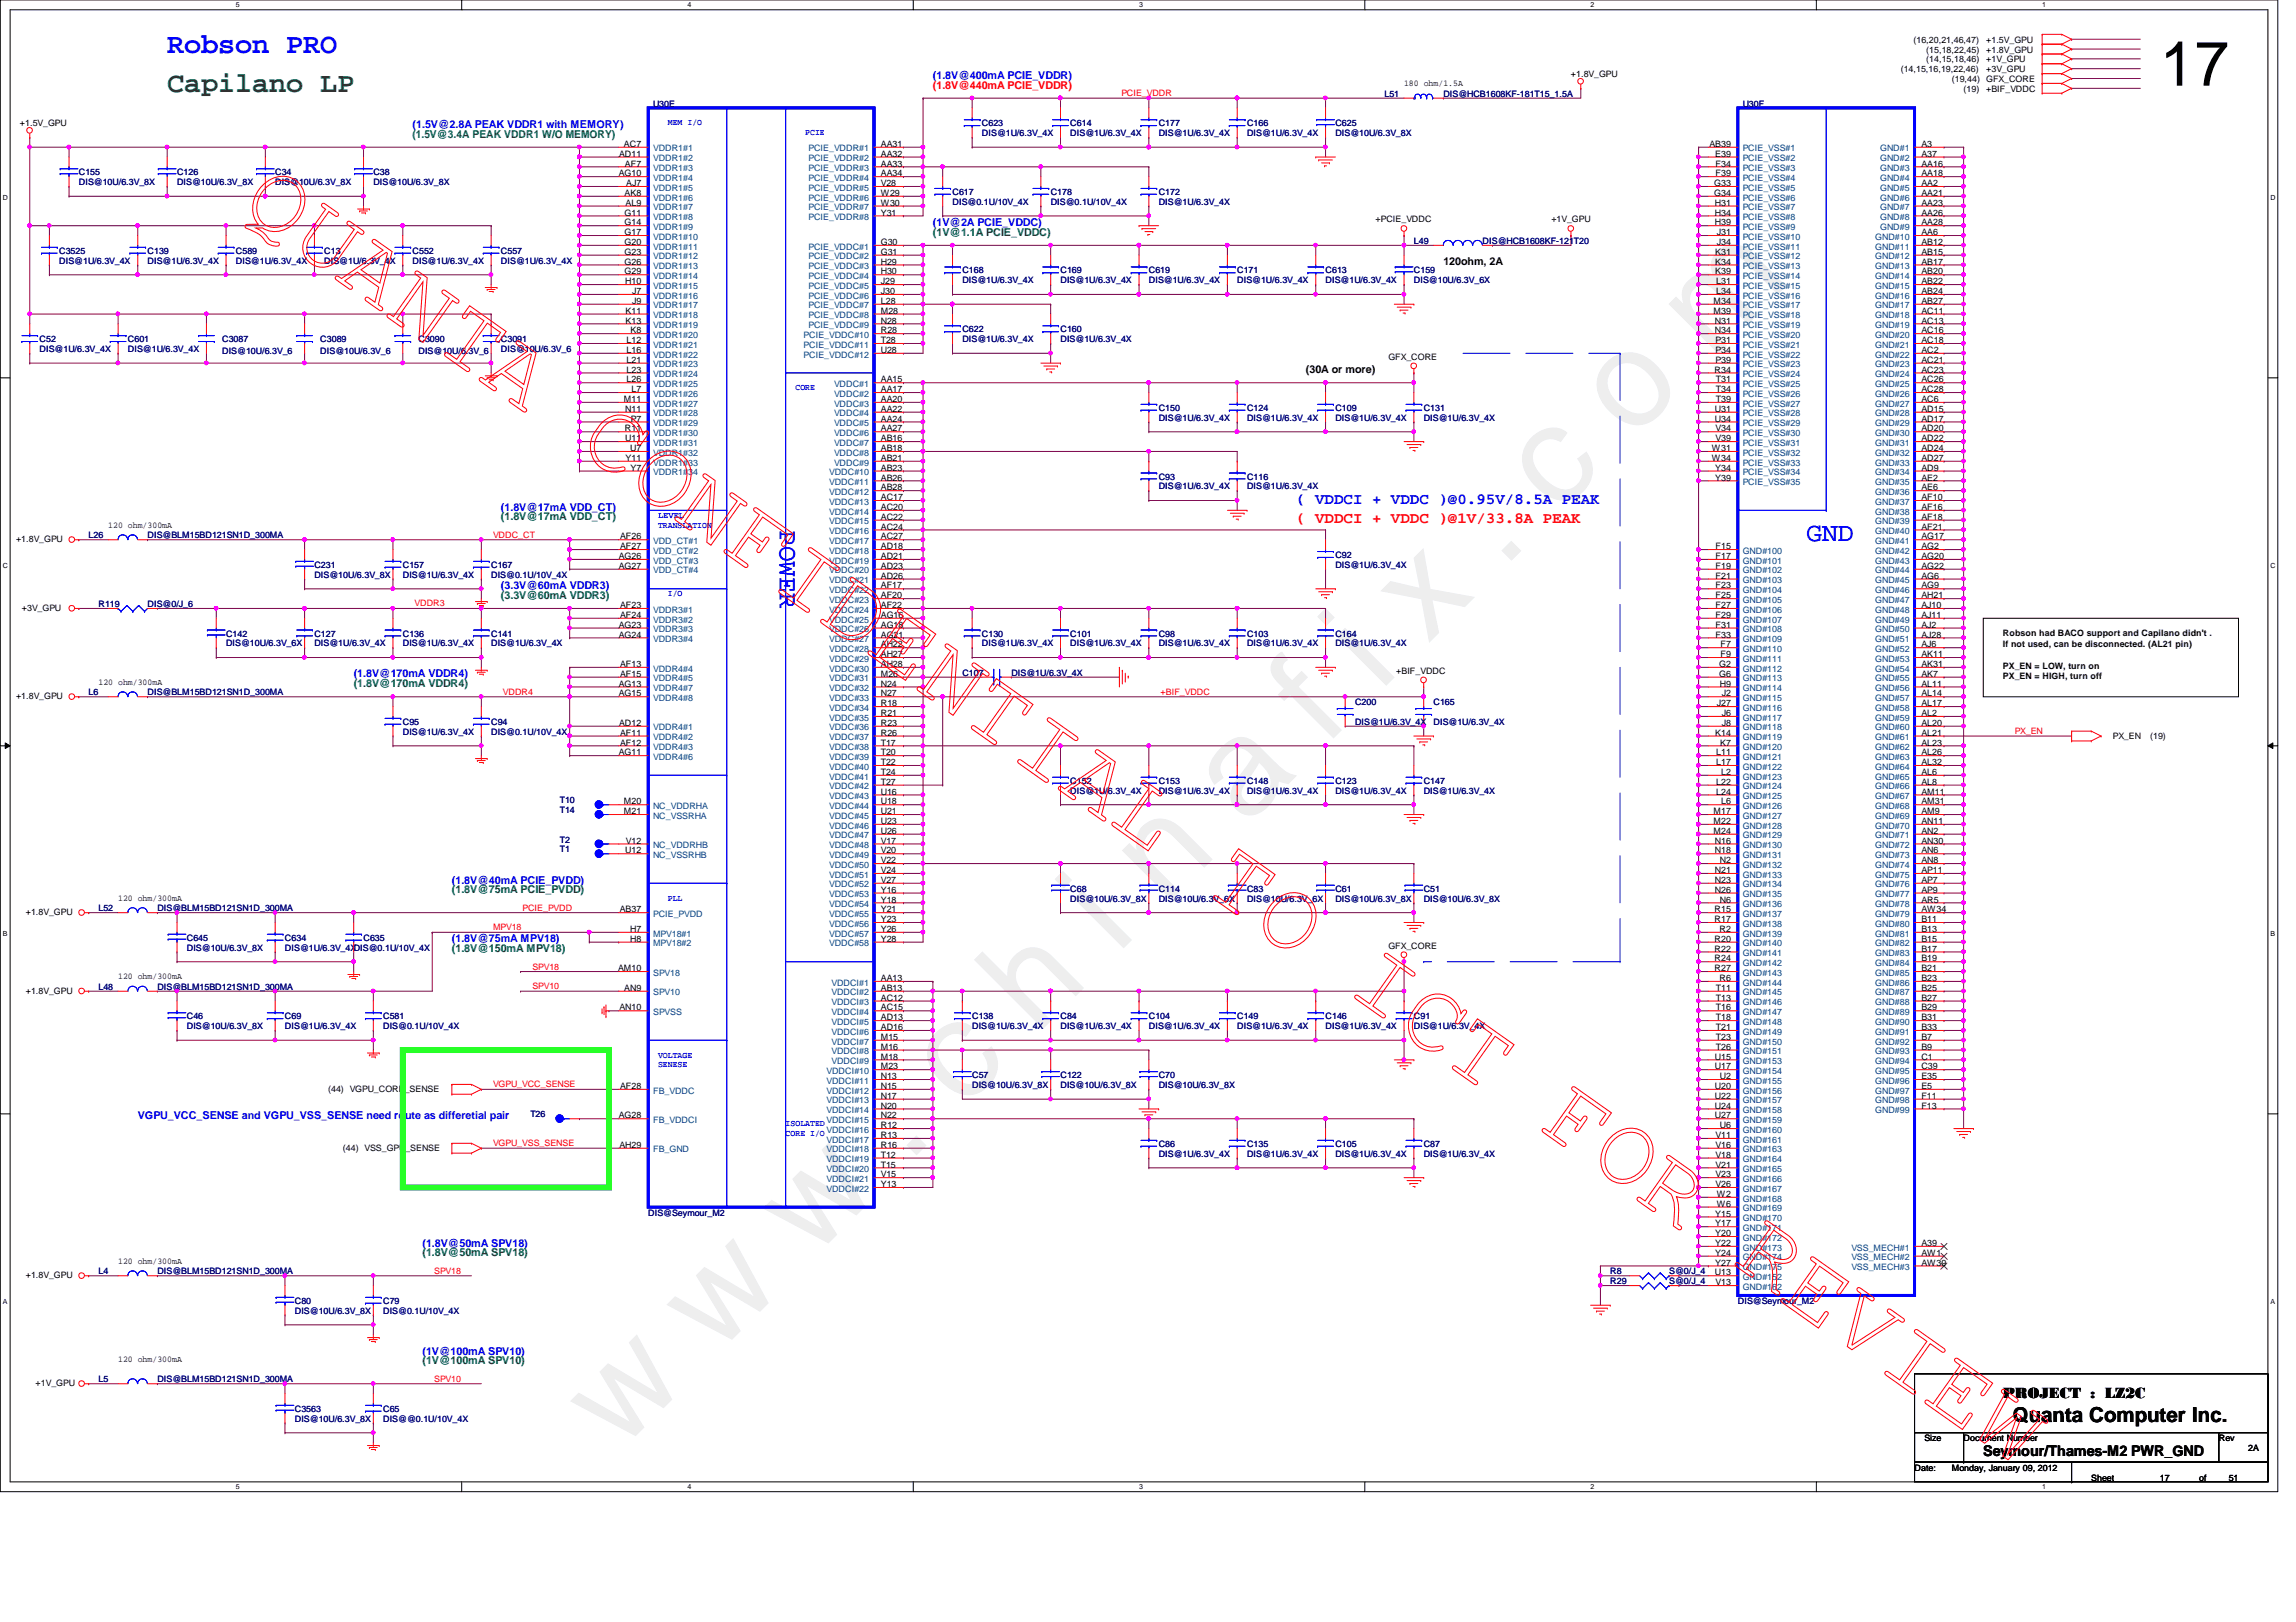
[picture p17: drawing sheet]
<svg xmlns="http://www.w3.org/2000/svg" width="297mm" height="210mm" viewBox="0 0 297 210" stroke-linecap="round" stroke-linejoin="round" font-family="sans-serif">
<defs><g id="words">
<text font-size="17.6" fill="#f0f" x="80.1" y="188" transform="rotate(-45 80.1 188)">w w w . c h i n a f i x . c o m</text>
<text font-size="8.1" x="279.4" y="11.1">17</text>
<text font-size="3.7" fill="#00f" x="21.6" y="6.9">Robson PRO</text>
<text font-size="3.7" fill="#008000" x="21.6" y="11.9">Capilano LP</text>
<g font-size="3.4" fill="#00f">
<text x="100.9" y="68.6" transform="rotate(90 100.9 68.6)">POWER</text>
<text x="233.7" y="70">GND</text>
</g>
<text font-size="2.7" x="260.4" y="184.1">Quanta Computer Inc.</text>
<text font-size="2" fill="#00f" x="167.7" y="65.2">( VDDCI + VDDC )@0.95V/8.5A PEAK</text>
<text font-size="2" fill="#f00" x="167.7" y="67.7">( VDDCI + VDDC )@1V/33.8A PEAK</text>
<text font-size="2" x="259.1" y="180.9">PROJECT : LZ2C</text>
<text font-size="1.9" x="256.6" y="188.5">Seymour/Thames-M2 PWR_GND</text>
<g font-size="1.4" fill="#00f">
<text x="120.7" y="10.2">(1.8V@400mA PCIE_VDDR)</text>
<text x="53.4" y="16.6">(1.5V@2.8A PEAK VDDR1 with MEMORY)</text>
<text x="120.7" y="29.3">(1V@2A PCIE_VDDC)</text>
<text x="64.8" y="66.1">(1.8V@17mA VDD_CT)</text>
<text x="64.8" y="76.2">(3.3V@60mA VDDR3)</text>
<text x="45.8" y="87.7">(1.8V@170mA VDDR4)</text>
<text x="58.5" y="114.3">(1.8V@40mA PCIE_PVDD)</text>
<text x="58.5" y="122">(1.8V@75mA MPV18)</text>
<text x="17.8" y="144.8">VGPU_VCC_SENSE and VGPU_VSS_SENSE need route as differetial pair</text>
<text x="54.6" y="161.3">(1.8V@50mA SPV18)</text>
<text x="54.6" y="175.3">(1V@100mA SPV10)</text>
</g>
<text font-size="1.4" fill="#f00" x="120.7" y="11.5">(1.8V@440mA PCIE_VDDR)</text>
<g font-size="1.4" fill="#008000">
<text x="53.4" y="17.8">(1.5V@3.4A PEAK VDDR1 W/O MEMORY)</text>
<text x="120.7" y="30.5">(1V@1.1A PCIE_VDDC)</text>
<text x="64.8" y="67.4">(1.8V@17mA VDD_CT)</text>
<text x="64.8" y="77.5">(3.3V@60mA VDDR3)</text>
<text x="45.8" y="88.9">(1.8V@170mA VDDR4)</text>
<text x="58.5" y="115.6">(1.8V@75mA PCIE_PVDD)</text>
<text x="58.5" y="123.2">(1.8V@150mA MPV18)</text>
<text x="54.6" y="162.6">(1.8V@50mA SPV18)</text>
<text x="54.6" y="176.6">(1V@100mA SPV10)</text>
</g>
<g font-size="1.4">
<text x="186.7" y="34.3">120ohm, 2A</text>
<text x="168.9" y="48.3">(30A or more)</text>
</g>
<g font-size="1.1">
<text x="247.6" y="5.5">(16,20,21,46,47)</text>
<text x="257" y="5.5">+1.5V_GPU</text>
<text x="181.6" y="11.1">180 ohm/1.5A</text>
<text x="203.2" y="10">+1.8V_GPU</text>
<text x="245.9" y="9.4">(14,15,16,19,22,46)</text>
<text x="249.2" y="6.8">(15,18,22,45)</text>
<text x="249.2" y="8.1">(14,15,18,46)</text>
<text x="252.5" y="10.6">(19,44)</text>
<text x="254" y="11.9">(19)</text>
<text x="257" y="6.8">+1.8V_GPU</text>
<text x="257" y="8.1">+1V_GPU</text>
<text x="257" y="10.6">GFX_CORE</text>
<text x="257" y="9.4">+3V_GPU</text>
<text x="257" y="11.9">+BIF_VDDC</text>
<text x="2.6" y="16.3">+1.5V_GPU</text>
<text x="80" y="22.8">AG10</text>
<text x="80.1" y="20.3">AD11</text>
<text x="80.7" y="19">AC7</text>
<text x="80.9" y="21.5">AF7</text>
<text x="114" y="19">AA31</text>
<text x="114" y="20.3">AA32</text>
<text x="114" y="21.5">AA33</text>
<text x="114" y="22.8">AA34</text>
<text x="221.1" y="19">AB39</text>
<text x="221.9" y="20.3">E39</text>
<text x="222" y="21.5">F34</text>
<text x="222" y="22.8">F39</text>
<text x="248.6" y="19">A3</text>
<text x="248.6" y="20.3">A37</text>
<text x="248.6" y="21.5">AA16</text>
<text x="248.6" y="22.8">AA18</text>
<text x="80.8" y="25.4">AK8</text>
<text x="80.8" y="27.9">G11</text>
<text x="80.8" y="29.2">G14</text>
<text x="80.9" y="26.6">AL9</text>
<text x="81" y="24.1">AJ7</text>
<text x="114" y="24.1">V28</text>
<text x="114" y="25.4">W29</text>
<text x="114" y="26.6">W30</text>
<text x="114" y="27.9">Y31</text>
<text x="178" y="28.8">+PCIE_VDDC</text>
<text x="200.7" y="28.8">+1V_GPU</text>
<text x="221.8" y="24.1">G33</text>
<text x="221.8" y="25.4">G34</text>
<text x="221.9" y="26.6">H31</text>
<text x="221.9" y="27.9">H34</text>
<text x="221.9" y="29.2">H39</text>
<text x="248.6" y="24.1">AA2</text>
<text x="248.6" y="25.4">AA21</text>
<text x="248.6" y="26.6">AA23</text>
<text x="248.6" y="27.9">AA26</text>
<text x="248.6" y="29.2">AA28</text>
<text x="80.8" y="30.4">G17</text>
<text x="80.8" y="31.7">G20</text>
<text x="80.8" y="33">G23</text>
<text x="80.8" y="34.2">G26</text>
<text x="80.8" y="35.5">G29</text>
<text x="114" y="31.7">G30</text>
<text x="114" y="33">G31</text>
<text x="114" y="34.2">H29</text>
<text x="114" y="35.5">H30</text>
<text x="221.9" y="33">K31</text>
<text x="221.9" y="34.2">K34</text>
<text x="221.9" y="35.5">K39</text>
<text x="222.1" y="30.4">J31</text>
<text x="222.1" y="31.7">J34</text>
<text x="248.6" y="30.4">AA6</text>
<text x="248.6" y="31.7">AB12</text>
<text x="248.6" y="33">AB15</text>
<text x="248.6" y="34.2">AB17</text>
<text x="248.6" y="35.5">AB20</text>
<text x="80.9" y="36.8">H10</text>
<text x="80.9" y="40.6">K11</text>
<text x="80.9" y="41.9">K13</text>
<text x="81.8" y="38.1">J7</text>
<text x="81.8" y="39.3">J9</text>
<text x="114" y="36.8">J29</text>
<text x="114" y="38.1">J30</text>
<text x="114" y="39.3">L28</text>
<text x="114" y="40.6">M28</text>
<text x="114" y="41.9">N28</text>
<text x="221.7" y="39.3">M34</text>
<text x="221.7" y="40.6">M39</text>
<text x="221.9" y="41.9">N31</text>
<text x="222" y="36.8">L31</text>
<text x="222" y="38.1">L34</text>
<text x="248.6" y="36.8">AB22</text>
<text x="248.6" y="38.1">AB24</text>
<text x="248.6" y="39.3">AB27</text>
<text x="248.6" y="40.6">AC11</text>
<text x="248.6" y="41.9">AC13</text>
<text x="81.1" y="44.4">L12</text>
<text x="81.1" y="45.7">L16</text>
<text x="81.1" y="46.9">L21</text>
<text x="81.6" y="43.1">K8</text>
<text x="114" y="43.1">R28</text>
<text x="114" y="44.4">T28</text>
<text x="114" y="45.7">U28</text>
<text x="179.6" y="46.6">GFX_CORE</text>
<text x="221.9" y="43.1">N34</text>
<text x="222" y="44.4">P31</text>
<text x="222" y="45.7">P34</text>
<text x="222" y="46.9">P39</text>
<text x="248.6" y="43.1">AC16</text>
<text x="248.6" y="44.4">AC18</text>
<text x="248.6" y="45.7">AC2</text>
<text x="248.6" y="46.9">AC21</text>
<text x="80.7" y="52">M11</text>
<text x="80.9" y="53.3">N11</text>
<text x="81.1" y="48.2">L23</text>
<text x="81.1" y="49.5">L26</text>
<text x="81.7" y="50.8">L7</text>
<text x="114" y="49.5">AA15</text>
<text x="114" y="50.8">AA17</text>
<text x="114" y="52">AA20</text>
<text x="114" y="53.3">AA22</text>
<text x="221.8" y="48.2">R34</text>
<text x="221.9" y="53.3">U31</text>
<text x="222" y="49.5">T31</text>
<text x="222" y="50.8">T34</text>
<text x="222" y="52">T39</text>
<text x="248.6" y="48.2">AC23</text>
<text x="248.6" y="49.5">AC26</text>
<text x="248.6" y="50.8">AC28</text>
<text x="248.6" y="52">AC6</text>
<text x="248.6" y="53.3">AD15</text>
<text x="80.9" y="55.8">R11</text>
<text x="80.9" y="57.1">U11</text>
<text x="80.9" y="59.6">Y11</text>
<text x="81.5" y="58.4">U7</text>
<text x="81.6" y="54.6">P7</text>
<text x="114" y="59.6">AB21</text>
<text x="114" y="54.6">AA24</text>
<text x="114" y="55.8">AA27</text>
<text x="114" y="57.1">AB16</text>
<text x="114" y="58.4">AB18</text>
<text x="221.5" y="58.4">W31</text>
<text x="221.5" y="59.6">W34</text>
<text x="221.9" y="54.6">U34</text>
<text x="222" y="55.8">V34</text>
<text x="222" y="57.1">V39</text>
<text x="248.6" y="54.6">AD17</text>
<text x="248.6" y="55.8">AD20</text>
<text x="248.6" y="57.1">AD22</text>
<text x="248.6" y="58.4">AD24</text>
<text x="248.6" y="59.6">AD27</text>
<text x="81.6" y="60.9">Y7</text>
<text x="114" y="60.9">AB23</text>
<text x="114" y="62.2">AB26</text>
<text x="114" y="63.5">AB28</text>
<text x="114" y="64.7">AC17</text>
<text x="114" y="66">AC20</text>
<text x="221.9" y="60.9">Y34</text>
<text x="221.9" y="62.2">Y39</text>
<text x="248.6" y="60.9">AD9</text>
<text x="248.6" y="62.2">AE2</text>
<text x="248.6" y="63.5">AE6</text>
<text x="248.6" y="64.7">AF10</text>
<text x="248.6" y="66">AF16</text>
<text x="2.1" y="70.2">+1.8V_GPU</text>
<text x="14" y="68.3">120 ohm/300mA</text>
<text x="80.2" y="69.8">AF26</text>
<text x="80.2" y="71.1">AF27</text>
<text x="114" y="67.3">AC22</text>
<text x="114" y="68.5">AC24</text>
<text x="114" y="69.8">AC27</text>
<text x="114" y="71.1">AD18</text>
<text x="222" y="71.1">F15</text>
<text x="248.6" y="67.3">AF18</text>
<text x="248.6" y="68.5">AF21</text>
<text x="248.6" y="69.8">AG17</text>
<text x="248.6" y="71.1">AG2</text>
<text x="80" y="72.3">AG26</text>
<text x="80" y="73.6">AG27</text>
<text x="114" y="72.3">AD21</text>
<text x="114" y="73.6">AD23</text>
<text x="114" y="74.9">AD26</text>
<text x="114" y="76.2">AF17</text>
<text x="114" y="77.4">AF20</text>
<text x="222" y="72.3">F17</text>
<text x="222" y="73.6">F19</text>
<text x="222" y="74.9">F21</text>
<text x="222" y="76.2">F23</text>
<text x="222" y="77.4">F25</text>
<text x="248.6" y="72.3">AG20</text>
<text x="248.6" y="73.6">AG22</text>
<text x="248.6" y="74.9">AG6</text>
<text x="248.6" y="76.2">AG9</text>
<text x="248.6" y="77.4">AH21</text>
<text x="2.8" y="79.1">+3V_GPU</text>
<text x="80" y="81.2">AG23</text>
<text x="80" y="82.5">AG24</text>
<text x="80.2" y="78.7">AF23</text>
<text x="80.2" y="80">AF24</text>
<text x="114" y="78.7">AF22</text>
<text x="114" y="80">AG16</text>
<text x="114" y="81.2">AG18</text>
<text x="114" y="82.5">AG21</text>
<text x="114" y="83.8">AH22</text>
<text x="222" y="78.7">F27</text>
<text x="222" y="80">F29</text>
<text x="222" y="81.2">F31</text>
<text x="222" y="82.5">F33</text>
<text x="222.6" y="83.8">F7</text>
<text x="248.6" y="78.7">AJ10</text>
<text x="248.6" y="80">AJ11</text>
<text x="248.6" y="81.2">AJ2</text>
<text x="248.6" y="82.5">AJ28</text>
<text x="248.6" y="83.8">AJ6</text>
<text x="259.1" y="82.3">Robson had BACO support and Capilano didn't .</text>
<text x="259.1" y="83.7">If not used, can be disconnected. (AL21 pin)</text>
<text x="12.7" y="88.6">120 ohm/300mA</text>
<text x="80" y="88.9">AG13</text>
<text x="80.2" y="86.3">AF13</text>
<text x="80.2" y="87.6">AF15</text>
<text x="114" y="87.6">M26</text>
<text x="114" y="88.9">N24</text>
<text x="114" y="85">AH27</text>
<text x="114" y="86.3">AH28</text>
<text x="180.6" y="87.2">+BIF_VDDC</text>
<text x="222.4" y="86.3">G2</text>
<text x="222.4" y="87.6">G6</text>
<text x="222.5" y="88.9">H9</text>
<text x="222.6" y="85">F9</text>
<text x="248.6" y="85">AK11</text>
<text x="248.6" y="86.3">AK31</text>
<text x="248.6" y="87.6">AK7</text>
<text x="248.6" y="88.9">AL11</text>
<text x="259.1" y="86.5">PX_EN = LOW, turn on</text>
<text x="259.1" y="87.9">PX_EN = HIGH, turn off</text>
<text x="2.1" y="90.5">+1.8V_GPU</text>
<text x="80" y="90.1">AG15</text>
<text x="80.1" y="93.9">AD12</text>
<text x="80.2" y="95.2">AF11</text>
<text x="114" y="90.1">N27</text>
<text x="114" y="91.4">R18</text>
<text x="114" y="92.7">R21</text>
<text x="114" y="93.9">R23</text>
<text x="114" y="95.2">R26</text>
<text x="221.9" y="95.2">K14</text>
<text x="222.1" y="91.4">J27</text>
<text x="222.8" y="90.1">J2</text>
<text x="222.8" y="92.7">J6</text>
<text x="222.8" y="93.9">J8</text>
<text x="248.6" y="90.1">AL14</text>
<text x="248.6" y="91.4">AL17</text>
<text x="248.6" y="92.7">AL2</text>
<text x="248.6" y="93.9">AL20</text>
<text x="248.6" y="95.2">AL21</text>
<text x="273.3" y="95.6">PX_EN</text>
<text x="278.2" y="95.6">(19)</text>
<text x="80" y="97.7">AG11</text>
<text x="80.2" y="96.5">AF12</text>
<text x="114" y="96.5">T17</text>
<text x="114" y="97.7">T20</text>
<text x="114" y="99">T22</text>
<text x="114" y="100.3">T24</text>
<text x="114" y="101.6">T27</text>
<text x="222" y="97.7">L11</text>
<text x="222" y="99">L17</text>
<text x="222" y="101.6">L22</text>
<text x="222.5" y="96.5">K7</text>
<text x="222.7" y="100.3">L2</text>
<text x="248.6" y="96.5">AL23</text>
<text x="248.6" y="97.7">AL26</text>
<text x="248.6" y="99">AL32</text>
<text x="248.6" y="100.3">AL6</text>
<text x="248.6" y="101.6">AL8</text>
<text x="80.7" y="104.1">M20</text>
<text x="80.7" y="105.4">M21</text>
<text x="114" y="102.8">U16</text>
<text x="114" y="104.1">U18</text>
<text x="114" y="105.4">U21</text>
<text x="114" y="106.6">U23</text>
<text x="114" y="107.9">U26</text>
<text x="221.7" y="105.4">M17</text>
<text x="221.7" y="106.6">M22</text>
<text x="221.7" y="107.9">M24</text>
<text x="222" y="102.8">L24</text>
<text x="222.7" y="104.1">L6</text>
<text x="248.6" y="102.8">AM11</text>
<text x="248.6" y="104.1">AM31</text>
<text x="248.6" y="105.4">AM9</text>
<text x="248.6" y="106.6">AN11</text>
<text x="248.6" y="107.9">AN2</text>
<text x="80.9" y="110.4">U12</text>
<text x="81" y="109.2">V12</text>
<text x="114" y="109.2">V17</text>
<text x="114" y="110.4">V20</text>
<text x="114" y="111.7">V22</text>
<text x="114" y="113">V24</text>
<text x="221.9" y="109.2">N16</text>
<text x="221.9" y="110.4">N18</text>
<text x="221.9" y="113">N21</text>
<text x="222.5" y="111.7">N2</text>
<text x="248.6" y="109.2">AN30</text>
<text x="248.6" y="110.4">AN6</text>
<text x="248.6" y="111.7">AN8</text>
<text x="248.6" y="113">AP11</text>
<text x="3.3" y="118.4">+1.8V_GPU</text>
<text x="15.3" y="116.5">120 ohm/300mA</text>
<text x="80.2" y="118.1">AB37</text>
<text x="114" y="114.3">V27</text>
<text x="114" y="115.5">Y16</text>
<text x="114" y="116.8">Y18</text>
<text x="114" y="118.1">Y21</text>
<text x="114" y="119.3">Y23</text>
<text x="221.8" y="118.1">R15</text>
<text x="221.8" y="119.3">R17</text>
<text x="221.9" y="114.3">N23</text>
<text x="221.9" y="115.5">N26</text>
<text x="222.5" y="116.8">N6</text>
<text x="248.6" y="114.3">AP7</text>
<text x="248.6" y="115.5">AP9</text>
<text x="248.6" y="116.8">AR5</text>
<text x="248.6" y="118.1">AW34</text>
<text x="248.6" y="119.3">B11</text>
<text x="80" y="125.7">AM10</text>
<text x="81.5" y="120.6">H7</text>
<text x="81.5" y="121.9">H8</text>
<text x="114" y="120.6">Y26</text>
<text x="114" y="121.9">Y28</text>
<text x="179.6" y="122.8">GFX_CORE</text>
<text x="221.8" y="121.9">R20</text>
<text x="221.8" y="123.1">R22</text>
<text x="221.8" y="124.4">R24</text>
<text x="221.8" y="125.7">R27</text>
<text x="222.5" y="120.6">R2</text>
<text x="248.6" y="120.6">B13</text>
<text x="248.6" y="121.9">B15</text>
<text x="248.6" y="123.1">B17</text>
<text x="248.6" y="124.4">B19</text>
<text x="248.6" y="125.7">B21</text>
<text x="3.3" y="128.6">+1.8V_GPU</text>
<text x="15.3" y="126.7">120 ohm/300mA</text>
<text x="80.1" y="130.8">AN10</text>
<text x="80.8" y="128.2">AN9</text>
<text x="114" y="129.5">AC12</text>
<text x="114" y="130.8">AC15</text>
<text x="114" y="128.2">AB13</text>
<text x="114" y="127">AA13</text>
<text x="222" y="128.2">T11</text>
<text x="222" y="129.5">T13</text>
<text x="222" y="130.8">T16</text>
<text x="222.5" y="127">R6</text>
<text x="248.6" y="127">B23</text>
<text x="248.6" y="128.2">B25</text>
<text x="248.6" y="129.5">B27</text>
<text x="248.6" y="130.8">B29</text>
<text x="114" y="132">AD13</text>
<text x="114" y="133.3">AD16</text>
<text x="114" y="135.8">M16</text>
<text x="114" y="137.1">M18</text>
<text x="114" y="134.6">M15</text>
<text x="221.9" y="137.1">U15</text>
<text x="222" y="132">T18</text>
<text x="222" y="133.3">T21</text>
<text x="222" y="134.6">T23</text>
<text x="222" y="135.8">T26</text>
<text x="248.6" y="132">B31</text>
<text x="248.6" y="133.3">B33</text>
<text x="248.6" y="134.6">B7</text>
<text x="248.6" y="135.8">B9</text>
<text x="248.6" y="137.1">C1</text>
<text x="42.5" y="141.3">(44) VGPU_CORE_SENSE</text>
<text x="80.2" y="140.9">AF28</text>
<text x="114" y="138.4">M23</text>
<text x="114" y="140.9">N15</text>
<text x="114" y="142.2">N17</text>
<text x="114" y="143.5">N20</text>
<text x="114" y="139.7">N13</text>
<text x="221.9" y="138.4">U17</text>
<text x="221.9" y="140.9">U20</text>
<text x="221.9" y="142.2">U22</text>
<text x="221.9" y="143.5">U24</text>
<text x="222.5" y="139.7">U2</text>
<text x="248.6" y="143.5">F13</text>
<text x="248.6" y="138.4">C39</text>
<text x="248.6" y="139.7">E35</text>
<text x="248.6" y="140.9">E5</text>
<text x="248.6" y="142.2">F11</text>
<text x="44.4" y="148.9">(44) VSS_GPU_SENSE</text>
<text x="80" y="144.7">AG28</text>
<text x="80.1" y="148.5">AH29</text>
<text x="114" y="144.7">N22</text>
<text x="114" y="147.3">R13</text>
<text x="114" y="148.5">R16</text>
<text x="114" y="146">R12</text>
<text x="114" y="149.8">T12</text>
<text x="221.9" y="144.7">U27</text>
<text x="222" y="147.3">V11</text>
<text x="222" y="148.5">V16</text>
<text x="222" y="149.8">V18</text>
<text x="222.5" y="146">U6</text>
<text x="114" y="151.1">T15</text>
<text x="114" y="152.4">V15</text>
<text x="114" y="153.6">Y13</text>
<text x="222" y="151.1">V21</text>
<text x="222" y="152.4">V23</text>
<text x="222" y="153.6">V26</text>
<text x="222.1" y="154.9">W2</text>
<text x="221.9" y="157.4">Y15</text>
<text x="221.9" y="158.7">Y17</text>
<text x="221.9" y="160">Y20</text>
<text x="221.9" y="161.2">Y22</text>
<text x="222.1" y="156.2">W6</text>
<text x="248.6" y="161.2">A39</text>
<text x="3.3" y="165.4">+1.8V_GPU</text>
<text x="15.3" y="163.5">120 ohm/300mA</text>
<text x="221.9" y="165.1">U13</text>
<text x="221.9" y="162.5">Y24</text>
<text x="221.9" y="163.8">Y27</text>
<text x="222" y="166.3">V13</text>
<text x="248.6" y="162.5">AW1</text>
<text x="248.6" y="163.8">AW39</text>
<text x="4.6" y="179.4">+1V_GPU</text>
<text x="15.3" y="176.2">120 ohm/300mA</text>
<text x="247.7" y="190.3">Date:</text>
<text x="249" y="186.5">Size</text>
<text x="252.5" y="190.3">Monday, January 09, 2012</text>
<text x="254" y="186.5">Document Number</text>
<text x="270.5" y="191.6">Sheet</text>
<text x="279.4" y="191.6">17</text>
<text x="284.5" y="191.6">of</text>
<text x="287.1" y="186.5">Rev</text>
<text x="288.3" y="191.6">51</text>
<text x="290.9" y="187.8">2A</text>
</g>
<g font-size="1.1" fill="#000080">
<text x="84.5" y="13.8">U30E</text>
<text x="127" y="16.3">C623</text>
<text x="127" y="17.6">DIS@1U/6.3V_4X</text>
<text x="138.5" y="16.3">C614</text>
<text x="138.5" y="17.6">DIS@1U/6.3V_4X</text>
<text x="149.9" y="16.3">C177</text>
<text x="149.9" y="17.6">DIS@1U/6.3V_4X</text>
<text x="161.3" y="16.3">C166</text>
<text x="161.3" y="17.6">DIS@1U/6.3V_4X</text>
<text x="172.8" y="16.3">C625</text>
<text x="172.8" y="17.6">DIS@10U/6.3V_8X</text>
<text x="179.1" y="12.5">L51</text>
<text x="186.7" y="12.5">DIS@HCB1608KF-181T15_1.5A</text>
<text x="225.5" y="13.8">U30F</text>
<text x="10.2" y="22.7">C155</text>
<text x="10.2" y="24">DIS@10U/6.3V_8X</text>
<text x="22.9" y="22.7">C126</text>
<text x="22.9" y="24">DIS@10U/6.3V_8X</text>
<text x="35.6" y="22.7">C34</text>
<text x="35.6" y="24">DIS@10U/6.3V_8X</text>
<text x="48.3" y="22.7">C38</text>
<text x="48.3" y="24">DIS@10U/6.3V_8X</text>
<text x="123.2" y="25.2">C617</text>
<text x="123.2" y="26.5">DIS@0.1U/10V_4X</text>
<text x="135.9" y="25.2">C178</text>
<text x="135.9" y="26.5">DIS@0.1U/10V_4X</text>
<text x="149.9" y="25.2">C172</text>
<text x="149.9" y="26.5">DIS@1U/6.3V_4X</text>
<text x="7.7" y="32.9">C3525</text>
<text x="7.7" y="34.1">DIS@1U/6.3V_4X</text>
<text x="19.1" y="32.9">C139</text>
<text x="19.1" y="34.1">DIS@1U/6.3V_4X</text>
<text x="30.5" y="32.9">C589</text>
<text x="30.5" y="34.1">DIS@1U/6.3V_4X</text>
<text x="41.9" y="32.9">C13</text>
<text x="41.9" y="34.1">DIS@1U/6.3V_4X</text>
<text x="53.4" y="32.9">C552</text>
<text x="53.4" y="34.1">DIS@1U/6.3V_4X</text>
<text x="64.8" y="32.9">C557</text>
<text x="64.8" y="34.1">DIS@1U/6.3V_4X</text>
<text x="124.5" y="35.4">C168</text>
<text x="137.2" y="35.4">C169</text>
<text x="148.6" y="35.4">C619</text>
<text x="160.1" y="35.4">C171</text>
<text x="171.5" y="35.4">C613</text>
<text x="182.9" y="31.6">L49</text>
<text x="182.9" y="35.4">C159</text>
<text x="191.8" y="31.6">DIS@HCB1608KF-121T20</text>
<text x="124.5" y="36.7">DIS@1U/6.3V_4X</text>
<text x="137.2" y="36.7">DIS@1U/6.3V_4X</text>
<text x="148.6" y="36.7">DIS@1U/6.3V_4X</text>
<text x="160.1" y="36.7">DIS@1U/6.3V_4X</text>
<text x="171.5" y="36.7">DIS@1U/6.3V_4X</text>
<text x="182.9" y="36.7">DIS@10U/6.3V_6X</text>
<text x="5.1" y="44.3">C52</text>
<text x="5.1" y="45.6">DIS@1U/6.3V_4X</text>
<text x="16.5" y="44.3">C601</text>
<text x="16.5" y="45.6">DIS@1U/6.3V_4X</text>
<text x="28.7" y="44.3">C3087</text>
<text x="28.7" y="45.8">DIS@10U/6.3V_6</text>
<text x="41.4" y="44.3">C3089</text>
<text x="41.4" y="45.8">DIS@10U/6.3V_6</text>
<text x="54.1" y="44.3">C3090</text>
<text x="54.1" y="45.8">DIS@10U/6.3V_6</text>
<text x="64.8" y="44.3">C3091</text>
<text x="64.8" y="45.6">DIS@10U/6.3V_6</text>
<text x="124.5" y="43">C622</text>
<text x="124.5" y="44.3">DIS@1U/6.3V_4X</text>
<text x="137.2" y="43">C160</text>
<text x="137.2" y="44.3">DIS@1U/6.3V_4X</text>
<text x="149.9" y="53.2">C150</text>
<text x="161.3" y="53.2">C124</text>
<text x="172.8" y="53.2">C109</text>
<text x="184.2" y="53.2">C131</text>
<text x="149.9" y="54.4">DIS@1U/6.3V_4X</text>
<text x="161.3" y="54.4">DIS@1U/6.3V_4X</text>
<text x="172.8" y="54.4">DIS@1U/6.3V_4X</text>
<text x="184.2" y="54.4">DIS@1U/6.3V_4X</text>
<text x="149.9" y="62.1">C93</text>
<text x="149.9" y="63.3">DIS@1U/6.3V_4X</text>
<text x="161.3" y="62.1">C116</text>
<text x="161.3" y="63.3">DIS@1U/6.3V_4X</text>
<text x="11.5" y="69.7">L26</text>
<text x="19.1" y="69.7">DIS@BLM15BD121SN1D_300MA</text>
<text x="40.7" y="73.5">C231</text>
<text x="40.7" y="74.8">DIS@10U/6.3V_8X</text>
<text x="52.1" y="73.5">C157</text>
<text x="52.1" y="74.8">DIS@1U/6.3V_4X</text>
<text x="63.5" y="73.5">C167</text>
<text x="63.5" y="74.8">DIS@0.1U/10V_4X</text>
<text x="172.8" y="72.2">C92</text>
<text x="172.8" y="73.5">DIS@1U/6.3V_4X</text>
<text x="12.7" y="78.6">R119</text>
<text x="19.1" y="78.6">DIS@0/J_6</text>
<text x="29.2" y="82.4">C142</text>
<text x="29.2" y="83.7">DIS@10U/6.3V_6X</text>
<text x="40.7" y="82.4">C127</text>
<text x="40.7" y="83.7">DIS@1U/6.3V_4X</text>
<text x="52.1" y="82.4">C136</text>
<text x="52.1" y="83.7">DIS@1U/6.3V_4X</text>
<text x="63.5" y="82.4">C141</text>
<text x="63.5" y="83.7">DIS@1U/6.3V_4X</text>
<text x="127" y="82.4">C130</text>
<text x="127" y="83.7">DIS@1U/6.3V_4X</text>
<text x="138.5" y="82.4">C101</text>
<text x="138.5" y="83.7">DIS@1U/6.3V_4X</text>
<text x="149.9" y="82.4">C98</text>
<text x="149.9" y="83.7">DIS@1U/6.3V_4X</text>
<text x="161.3" y="82.4">C103</text>
<text x="161.3" y="83.7">DIS@1U/6.3V_4X</text>
<text x="172.8" y="82.4">C164</text>
<text x="172.8" y="83.7">DIS@1U/6.3V_4X</text>
<text x="124.5" y="87.5">C107</text>
<text x="130.8" y="87.5">DIS@1U/6.3V_4X</text>
<text x="11.5" y="90">L6</text>
<text x="19.1" y="90">DIS@BLM15BD121SN1D_300MA</text>
<text x="52.1" y="93.8">C95</text>
<text x="52.1" y="95.1">DIS@1U/6.3V_4X</text>
<text x="63.5" y="93.8">C94</text>
<text x="63.5" y="95.1">DIS@0.1U/10V_4X</text>
<text x="175.3" y="91.3">C200</text>
<text x="175.3" y="93.8">DIS@1U/6.3V_4X</text>
<text x="185.5" y="91.3">C165</text>
<text x="185.5" y="93.8">DIS@1U/6.3V_4X</text>
<text x="138.5" y="101.4">C152</text>
<text x="149.9" y="101.4">C153</text>
<text x="161.3" y="101.4">C148</text>
<text x="172.8" y="101.4">C123</text>
<text x="184.2" y="101.4">C147</text>
<text x="72.4" y="105.2">T14</text>
<text x="72.4" y="104">T10</text>
<text x="138.5" y="102.7">DIS@1U/6.3V_4X</text>
<text x="149.9" y="102.7">DIS@1U/6.3V_4X</text>
<text x="161.3" y="102.7">DIS@1U/6.3V_4X</text>
<text x="172.8" y="102.7">DIS@1U/6.3V_4X</text>
<text x="184.2" y="102.7">DIS@1U/6.3V_4X</text>
<text x="72.4" y="109.1">T2</text>
<text x="72.4" y="110.3">T1</text>
<text x="12.7" y="117.9">L52</text>
<text x="20.4" y="117.9">DIS@BLM15BD121SN1D_300MA</text>
<text x="138.5" y="115.4">C68</text>
<text x="138.5" y="116.7">DIS@10U/6.3V_8X</text>
<text x="149.9" y="115.4">C114</text>
<text x="149.9" y="116.7">DIS@10U/6.3V_6X</text>
<text x="161.3" y="115.4">C83</text>
<text x="161.3" y="116.7">DIS@10U/6.3V_6X</text>
<text x="172.8" y="115.4">C61</text>
<text x="172.8" y="116.7">DIS@10U/6.3V_8X</text>
<text x="184.2" y="115.4">C51</text>
<text x="184.2" y="116.7">DIS@10U/6.3V_8X</text>
<text x="24.2" y="121.8">C645</text>
<text x="24.2" y="123">DIS@10U/6.3V_8X</text>
<text x="36.9" y="121.8">C634</text>
<text x="36.9" y="123">DIS@1U/6.3V_4XDIS@0.1U/10V_4X</text>
<text x="47" y="121.8">C635</text>
<text x="12.7" y="128.1">L48</text>
<text x="20.4" y="128.1">DIS@BLM15BD121SN1D_300MA</text>
<text x="24.2" y="131.9">C46</text>
<text x="36.9" y="131.9">C69</text>
<text x="49.6" y="131.9">C581</text>
<text x="125.8" y="131.9">C138</text>
<text x="137.2" y="131.9">C84</text>
<text x="148.6" y="131.9">C104</text>
<text x="160.1" y="131.9">C149</text>
<text x="171.5" y="131.9">C146</text>
<text x="182.9" y="131.9">C91</text>
<text x="24.2" y="133.2">DIS@10U/6.3V_8X</text>
<text x="36.9" y="133.2">DIS@1U/6.3V_4X</text>
<text x="49.6" y="133.2">DIS@0.1U/10V_4X</text>
<text x="125.8" y="133.2">DIS@1U/6.3V_4X</text>
<text x="137.2" y="133.2">DIS@1U/6.3V_4X</text>
<text x="148.6" y="133.2">DIS@1U/6.3V_4X</text>
<text x="160.1" y="133.2">DIS@1U/6.3V_4X</text>
<text x="171.5" y="133.2">DIS@1U/6.3V_4X</text>
<text x="182.9" y="133.2">DIS@1U/6.3V_4X</text>
<text x="125.8" y="139.5">C57</text>
<text x="125.8" y="140.8">DIS@10U/6.3V_8X</text>
<text x="137.2" y="139.5">C122</text>
<text x="137.2" y="140.8">DIS@10U/6.3V_8X</text>
<text x="149.9" y="139.5">C70</text>
<text x="149.9" y="140.8">DIS@10U/6.3V_8X</text>
<text x="68.6" y="144.6">T26</text>
<text x="149.9" y="148.4">C86</text>
<text x="149.9" y="149.7">DIS@1U/6.3V_4X</text>
<text x="161.3" y="148.4">C135</text>
<text x="161.3" y="149.7">DIS@1U/6.3V_4X</text>
<text x="172.8" y="148.4">C105</text>
<text x="172.8" y="149.7">DIS@1U/6.3V_4X</text>
<text x="184.2" y="148.4">C87</text>
<text x="184.2" y="149.7">DIS@1U/6.3V_4X</text>
<text x="83.9" y="157.3">DIS@Seymour_M2</text>
<text x="12.7" y="164.9">L4</text>
<text x="20.4" y="164.9">DIS@BLM15BD121SN1D_300MA</text>
<text x="208.3" y="166.2">R29</text>
<text x="208.3" y="164.9">R8</text>
<text x="215.9" y="166.2">S@0/J_4</text>
<text x="215.9" y="164.9">S@0/J_4</text>
<text x="38.1" y="168.7">C80</text>
<text x="38.1" y="170">DIS@10U/6.3V_8X</text>
<text x="49.6" y="168.7">C79</text>
<text x="49.6" y="170">DIS@0.1U/10V_4X</text>
<text x="224.8" y="168.7">DIS@Seymour_M2</text>
<text x="12.7" y="178.9">L5</text>
<text x="20.4" y="178.9">DIS@BLM15BD121SN1D_300MA</text>
<text x="38.1" y="182.7">C3563</text>
<text x="38.1" y="184">DIS@10U/6.3V_8X</text>
<text x="49.6" y="182.7">C65</text>
<text x="49.6" y="184">DIS@@0.1U/10V_4X</text>
</g>
<g font-size="1.1" fill="#00f">
<text x="86.4" y="16.2">MEM I/O</text>
<text x="104.2" y="17.5">PCIE</text>
<text x="102.9" y="50.5">CORE</text>
<text x="85.1" y="67">LEVEL</text>
<text x="85.1" y="68.3">TRANSLATION</text>
<text x="86.4" y="77.2">I/O</text>
<text x="86.4" y="116.5">PLL</text>
<text x="85.1" y="136.9">VOLTAGE</text>
<text x="85.1" y="138.1">SENESE</text>
<text x="101.6" y="145.8">ISOLATED</text>
<text x="101.6" y="147">CORE I/O</text>
</g>
<g font-size="1.1" fill="#f00">
<text x="145.1" y="12.4">PCIE_VDDR</text>
<text x="63.8" y="69.6">VDDC_CT</text>
<text x="53.6" y="78.5">VDDR3</text>
<text x="65.1" y="89.9">VDDR4</text>
<text x="150.2" y="89.9">+BIF_VDDC</text>
<text x="260.6" y="95">PX_EN</text>
<text x="67.6" y="117.9">PCIE_PVDD</text>
<text x="63.8" y="120.4">MPV18</text>
<text x="68.9" y="125.5">SPV18</text>
<text x="68.9" y="128">SPV10</text>
<text x="63.8" y="140.7">VGPU_VCC_SENSE</text>
<text x="63.8" y="148.3">VGPU_VSS_SENSE</text>
<text x="56.2" y="164.8">SPV18</text>
<text x="56.2" y="178.8">SPV10</text>
</g>
<g font-size="1.1" fill="#004080">
<text x="84.5" y="19.6">VDDR1#1</text>
<text x="84.5" y="20.9">VDDR1#2</text>
<text x="84.5" y="22.1">VDDR1#3</text>
<text x="84.5" y="23.4">VDDR1#4</text>
<text x="104.6" y="19.6">PCIE_VDDR#1</text>
<text x="104.6" y="20.9">PCIE_VDDR#2</text>
<text x="104.6" y="22.1">PCIE_VDDR#3</text>
<text x="104.6" y="23.4">PCIE_VDDR#4</text>
<text x="225.5" y="19.6">PCIE_VSS#1</text>
<text x="225.5" y="20.9">PCIE_VSS#2</text>
<text x="225.5" y="22.1">PCIE_VSS#3</text>
<text x="225.5" y="23.4">PCIE_VSS#4</text>
<text x="243.2" y="19.6">GND#1</text>
<text x="243.2" y="20.9">GND#2</text>
<text x="243.2" y="22.1">GND#3</text>
<text x="243.2" y="23.4">GND#4</text>
<text x="84.5" y="24.7">VDDR1#5</text>
<text x="84.5" y="26">VDDR1#6</text>
<text x="84.5" y="27.2">VDDR1#7</text>
<text x="84.5" y="28.5">VDDR1#8</text>
<text x="84.5" y="29.8">VDDR1#9</text>
<text x="104.6" y="24.7">PCIE_VDDR#5</text>
<text x="104.6" y="26">PCIE_VDDR#6</text>
<text x="104.6" y="27.2">PCIE_VDDR#7</text>
<text x="104.6" y="28.5">PCIE_VDDR#8</text>
<text x="225.5" y="24.7">PCIE_VSS#5</text>
<text x="225.5" y="26">PCIE_VSS#6</text>
<text x="225.5" y="27.2">PCIE_VSS#7</text>
<text x="225.5" y="28.5">PCIE_VSS#8</text>
<text x="225.5" y="29.8">PCIE_VSS#9</text>
<text x="243.2" y="24.7">GND#5</text>
<text x="243.2" y="26">GND#6</text>
<text x="243.2" y="27.2">GND#7</text>
<text x="243.2" y="28.5">GND#8</text>
<text x="243.2" y="29.8">GND#9</text>
<text x="84.5" y="31">VDDR1#10</text>
<text x="84.5" y="32.3">VDDR1#11</text>
<text x="84.5" y="33.6">VDDR1#12</text>
<text x="84.5" y="34.8">VDDR1#13</text>
<text x="104.6" y="32.3">PCIE_VDDC#1</text>
<text x="104.6" y="33.6">PCIE_VDDC#2</text>
<text x="104.6" y="34.8">PCIE_VDDC#3</text>
<text x="225.5" y="31">PCIE_VSS#10</text>
<text x="225.5" y="32.3">PCIE_VSS#11</text>
<text x="225.5" y="33.6">PCIE_VSS#12</text>
<text x="225.5" y="34.8">PCIE_VSS#13</text>
<text x="242.6" y="31">GND#10</text>
<text x="242.6" y="32.3">GND#11</text>
<text x="242.6" y="33.6">GND#12</text>
<text x="242.6" y="34.8">GND#13</text>
<text x="84.5" y="36.1">VDDR1#14</text>
<text x="84.5" y="37.4">VDDR1#15</text>
<text x="84.5" y="38.7">VDDR1#16</text>
<text x="84.5" y="39.9">VDDR1#17</text>
<text x="84.5" y="41.2">VDDR1#18</text>
<text x="104.6" y="36.1">PCIE_VDDC#4</text>
<text x="104.6" y="37.4">PCIE_VDDC#5</text>
<text x="104.6" y="38.7">PCIE_VDDC#6</text>
<text x="104.6" y="39.9">PCIE_VDDC#7</text>
<text x="104.6" y="41.2">PCIE_VDDC#8</text>
<text x="225.5" y="36.1">PCIE_VSS#14</text>
<text x="225.5" y="37.4">PCIE_VSS#15</text>
<text x="225.5" y="38.7">PCIE_VSS#16</text>
<text x="225.5" y="39.9">PCIE_VSS#17</text>
<text x="225.5" y="41.2">PCIE_VSS#18</text>
<text x="242.6" y="36.1">GND#14</text>
<text x="242.6" y="37.4">GND#15</text>
<text x="242.6" y="38.7">GND#16</text>
<text x="242.6" y="39.9">GND#17</text>
<text x="242.6" y="41.2">GND#18</text>
<text x="84.5" y="42.5">VDDR1#19</text>
<text x="84.5" y="43.7">VDDR1#20</text>
<text x="84.5" y="45">VDDR1#21</text>
<text x="84.5" y="46.3">VDDR1#22</text>
<text x="84.5" y="47.5">VDDR1#23</text>
<text x="104" y="43.7">PCIE_VDDC#10</text>
<text x="104" y="45">PCIE_VDDC#11</text>
<text x="104" y="46.3">PCIE_VDDC#12</text>
<text x="104.6" y="42.5">PCIE_VDDC#9</text>
<text x="225.5" y="42.5">PCIE_VSS#19</text>
<text x="225.5" y="43.7">PCIE_VSS#20</text>
<text x="225.5" y="45">PCIE_VSS#21</text>
<text x="225.5" y="46.3">PCIE_VSS#22</text>
<text x="225.5" y="47.5">PCIE_VSS#23</text>
<text x="242.6" y="42.5">GND#19</text>
<text x="242.6" y="43.7">GND#20</text>
<text x="242.6" y="45">GND#21</text>
<text x="242.6" y="46.3">GND#22</text>
<text x="242.6" y="47.5">GND#23</text>
<text x="84.5" y="48.8">VDDR1#24</text>
<text x="84.5" y="50.1">VDDR1#25</text>
<text x="84.5" y="51.4">VDDR1#26</text>
<text x="84.5" y="52.6">VDDR1#27</text>
<text x="84.5" y="53.9">VDDR1#28</text>
<text x="107.9" y="50.1">VDDC#1</text>
<text x="107.9" y="51.4">VDDC#2</text>
<text x="107.9" y="52.6">VDDC#3</text>
<text x="107.9" y="53.9">VDDC#4</text>
<text x="225.5" y="48.8">PCIE_VSS#24</text>
<text x="225.5" y="50.1">PCIE_VSS#25</text>
<text x="225.5" y="51.4">PCIE_VSS#26</text>
<text x="225.5" y="52.6">PCIE_VSS#27</text>
<text x="225.5" y="53.9">PCIE_VSS#28</text>
<text x="242.6" y="48.8">GND#24</text>
<text x="242.6" y="50.1">GND#25</text>
<text x="242.6" y="51.4">GND#26</text>
<text x="242.6" y="52.6">GND#27</text>
<text x="242.6" y="53.9">GND#28</text>
<text x="84.5" y="55.2">VDDR1#29</text>
<text x="84.5" y="56.4">VDDR1#30</text>
<text x="84.5" y="57.7">VDDR1#31</text>
<text x="84.5" y="59">VDDR1#32</text>
<text x="107.9" y="55.2">VDDC#5</text>
<text x="107.9" y="56.4">VDDC#6</text>
<text x="107.9" y="57.7">VDDC#7</text>
<text x="107.9" y="59">VDDC#8</text>
<text x="225.5" y="55.2">PCIE_VSS#29</text>
<text x="225.5" y="56.4">PCIE_VSS#30</text>
<text x="225.5" y="57.7">PCIE_VSS#31</text>
<text x="225.5" y="59">PCIE_VSS#32</text>
<text x="242.6" y="55.2">GND#29</text>
<text x="242.6" y="56.4">GND#30</text>
<text x="242.6" y="57.7">GND#31</text>
<text x="242.6" y="59">GND#32</text>
<text x="84.5" y="60.2">VDDR1#33</text>
<text x="84.5" y="61.5">VDDR1#34</text>
<text x="107.3" y="61.5">VDDC#10</text>
<text x="107.3" y="62.8">VDDC#11</text>
<text x="107.3" y="64.1">VDDC#12</text>
<text x="107.3" y="65.3">VDDC#13</text>
<text x="107.9" y="60.2">VDDC#9</text>
<text x="225.5" y="60.2">PCIE_VSS#33</text>
<text x="225.5" y="61.5">PCIE_VSS#34</text>
<text x="225.5" y="62.8">PCIE_VSS#35</text>
<text x="242.6" y="60.2">GND#33</text>
<text x="242.6" y="61.5">GND#34</text>
<text x="242.6" y="62.8">GND#35</text>
<text x="242.6" y="64.1">GND#36</text>
<text x="242.6" y="65.3">GND#37</text>
<text x="84.5" y="70.4">VDD_CT#1</text>
<text x="84.5" y="71.7">VDD_CT#2</text>
<text x="107.3" y="66.6">VDDC#14</text>
<text x="107.3" y="67.9">VDDC#15</text>
<text x="107.3" y="69.1">VDDC#16</text>
<text x="107.3" y="70.4">VDDC#17</text>
<text x="107.3" y="71.7">VDDC#18</text>
<text x="225.5" y="71.7">GND#100</text>
<text x="242.6" y="66.6">GND#38</text>
<text x="242.6" y="67.9">GND#39</text>
<text x="242.6" y="69.1">GND#40</text>
<text x="242.6" y="70.4">GND#41</text>
<text x="242.6" y="71.7">GND#42</text>
<text x="84.5" y="72.9">VDD_CT#3</text>
<text x="84.5" y="74.2">VDD_CT#4</text>
<text x="107.3" y="72.9">VDDC#19</text>
<text x="107.3" y="74.2">VDDC#20</text>
<text x="107.3" y="75.5">VDDC#21</text>
<text x="107.3" y="76.8">VDDC#22</text>
<text x="225.5" y="72.9">GND#101</text>
<text x="225.5" y="74.2">GND#102</text>
<text x="225.5" y="75.5">GND#103</text>
<text x="225.5" y="76.8">GND#104</text>
<text x="242.6" y="72.9">GND#43</text>
<text x="242.6" y="74.2">GND#44</text>
<text x="242.6" y="75.5">GND#45</text>
<text x="242.6" y="76.8">GND#46</text>
<text x="84.5" y="79.3">VDDR3#1</text>
<text x="84.5" y="80.6">VDDR3#2</text>
<text x="84.5" y="81.8">VDDR3#3</text>
<text x="84.5" y="83.1">VDDR3#4</text>
<text x="107.3" y="78">VDDC#23</text>
<text x="107.3" y="79.3">VDDC#24</text>
<text x="107.3" y="80.6">VDDC#25</text>
<text x="107.3" y="81.8">VDDC#26</text>
<text x="107.3" y="83.1">VDDC#27</text>
<text x="225.5" y="78">GND#105</text>
<text x="225.5" y="79.3">GND#106</text>
<text x="225.5" y="80.6">GND#107</text>
<text x="225.5" y="81.8">GND#108</text>
<text x="225.5" y="83.1">GND#109</text>
<text x="242.6" y="78">GND#47</text>
<text x="242.6" y="79.3">GND#48</text>
<text x="242.6" y="80.6">GND#49</text>
<text x="242.6" y="81.8">GND#50</text>
<text x="242.6" y="83.1">GND#51</text>
<text x="84.5" y="86.9">VDDR4#4</text>
<text x="84.5" y="88.2">VDDR4#5</text>
<text x="84.5" y="89.5">VDDR4#7</text>
<text x="107.3" y="84.4">VDDC#28</text>
<text x="107.3" y="88.2">VDDC#31</text>
<text x="107.3" y="89.5">VDDC#32</text>
<text x="107.3" y="85.6">VDDC#29</text>
<text x="107.3" y="86.9">VDDC#30</text>
<text x="225.5" y="84.4">GND#110</text>
<text x="225.5" y="85.6">GND#111</text>
<text x="225.5" y="86.9">GND#112</text>
<text x="225.5" y="88.2">GND#113</text>
<text x="225.5" y="89.5">GND#114</text>
<text x="242.6" y="84.4">GND#52</text>
<text x="242.6" y="85.6">GND#53</text>
<text x="242.6" y="86.9">GND#54</text>
<text x="242.6" y="88.2">GND#55</text>
<text x="242.6" y="89.5">GND#56</text>
<text x="84.5" y="90.7">VDDR4#8</text>
<text x="84.5" y="94.5">VDDR4#1</text>
<text x="84.5" y="95.8">VDDR4#2</text>
<text x="107.3" y="90.7">VDDC#33</text>
<text x="107.3" y="92">VDDC#34</text>
<text x="107.3" y="93.3">VDDC#35</text>
<text x="107.3" y="94.5">VDDC#36</text>
<text x="107.3" y="95.8">VDDC#37</text>
<text x="225.5" y="90.7">GND#115</text>
<text x="225.5" y="92">GND#116</text>
<text x="225.5" y="93.3">GND#117</text>
<text x="225.5" y="94.5">GND#118</text>
<text x="225.5" y="95.8">GND#119</text>
<text x="242.6" y="90.7">GND#57</text>
<text x="242.6" y="92">GND#58</text>
<text x="242.6" y="93.3">GND#59</text>
<text x="242.6" y="94.5">GND#60</text>
<text x="242.6" y="95.8">GND#61</text>
<text x="84.5" y="97.1">VDDR4#3</text>
<text x="84.5" y="98.3">VDDR4#6</text>
<text x="107.3" y="97.1">VDDC#38</text>
<text x="107.3" y="98.3">VDDC#39</text>
<text x="107.3" y="99.6">VDDC#40</text>
<text x="107.3" y="100.9">VDDC#41</text>
<text x="225.5" y="97.1">GND#120</text>
<text x="225.5" y="98.3">GND#121</text>
<text x="225.5" y="99.6">GND#122</text>
<text x="225.5" y="100.9">GND#123</text>
<text x="242.6" y="97.1">GND#62</text>
<text x="242.6" y="98.3">GND#63</text>
<text x="242.6" y="99.6">GND#64</text>
<text x="242.6" y="100.9">GND#65</text>
<text x="84.5" y="104.7">NC_VDDRHA</text>
<text x="84.5" y="106">NC_VSSRHA</text>
<text x="107.3" y="102.2">VDDC#42</text>
<text x="107.3" y="103.4">VDDC#43</text>
<text x="107.3" y="104.7">VDDC#44</text>
<text x="107.3" y="106">VDDC#45</text>
<text x="107.3" y="107.2">VDDC#46</text>
<text x="225.5" y="102.2">GND#124</text>
<text x="225.5" y="103.4">GND#125</text>
<text x="225.5" y="104.7">GND#126</text>
<text x="225.5" y="106">GND#127</text>
<text x="225.5" y="107.2">GND#128</text>
<text x="242.6" y="102.2">GND#66</text>
<text x="242.6" y="103.4">GND#67</text>
<text x="242.6" y="104.7">GND#68</text>
<text x="242.6" y="106">GND#69</text>
<text x="242.6" y="107.2">GND#70</text>
<text x="84.5" y="109.8">NC_VDDRHB</text>
<text x="84.5" y="111">NC_VSSRHB</text>
<text x="107.3" y="108.5">VDDC#47</text>
<text x="107.3" y="109.8">VDDC#48</text>
<text x="107.3" y="111">VDDC#49</text>
<text x="107.3" y="112.3">VDDC#50</text>
<text x="107.3" y="113.6">VDDC#51</text>
<text x="225.5" y="108.5">GND#129</text>
<text x="225.5" y="109.8">GND#130</text>
<text x="225.5" y="111">GND#131</text>
<text x="225.5" y="112.3">GND#132</text>
<text x="225.5" y="113.6">GND#133</text>
<text x="242.6" y="108.5">GND#71</text>
<text x="242.6" y="109.8">GND#72</text>
<text x="242.6" y="111">GND#73</text>
<text x="242.6" y="112.3">GND#74</text>
<text x="242.6" y="113.6">GND#75</text>
<text x="84.5" y="118.7">PCIE_PVDD</text>
<text x="107.3" y="114.9">VDDC#52</text>
<text x="107.3" y="116.1">VDDC#53</text>
<text x="107.3" y="117.4">VDDC#54</text>
<text x="107.3" y="118.7">VDDC#55</text>
<text x="107.3" y="119.9">VDDC#56</text>
<text x="225.5" y="114.9">GND#134</text>
<text x="225.5" y="116.1">GND#135</text>
<text x="225.5" y="117.4">GND#136</text>
<text x="225.5" y="118.7">GND#137</text>
<text x="225.5" y="119.9">GND#138</text>
<text x="242.6" y="114.9">GND#76</text>
<text x="242.6" y="116.1">GND#77</text>
<text x="242.6" y="117.4">GND#78</text>
<text x="242.6" y="118.7">GND#79</text>
<text x="242.6" y="119.9">GND#80</text>
<text x="84.5" y="121.2">MPV18#1</text>
<text x="84.5" y="122.5">MPV18#2</text>
<text x="107.3" y="121.2">VDDC#57</text>
<text x="107.3" y="122.5">VDDC#58</text>
<text x="225.5" y="121.2">GND#139</text>
<text x="225.5" y="122.5">GND#140</text>
<text x="225.5" y="123.7">GND#141</text>
<text x="225.5" y="125">GND#142</text>
<text x="242.6" y="121.2">GND#81</text>
<text x="242.6" y="122.5">GND#82</text>
<text x="242.6" y="123.7">GND#83</text>
<text x="242.6" y="125">GND#84</text>
<text x="84.5" y="126.3">SPV18</text>
<text x="84.5" y="128.8">SPV10</text>
<text x="84.5" y="131.4">SPVSS</text>
<text x="107.6" y="130.1">VDDCI#3</text>
<text x="107.6" y="131.4">VDDCI#4</text>
<text x="107.6" y="128.8">VDDCI#2</text>
<text x="107.6" y="127.6">VDDCI#1</text>
<text x="225.5" y="126.3">GND#143</text>
<text x="225.5" y="127.6">GND#144</text>
<text x="225.5" y="128.8">GND#145</text>
<text x="225.5" y="130.1">GND#146</text>
<text x="225.5" y="131.4">GND#147</text>
<text x="242.6" y="126.3">GND#85</text>
<text x="242.6" y="127.6">GND#86</text>
<text x="242.6" y="128.8">GND#87</text>
<text x="242.6" y="130.1">GND#88</text>
<text x="242.6" y="131.4">GND#89</text>
<text x="107.6" y="132.6">VDDCI#5</text>
<text x="107.6" y="133.9">VDDCI#6</text>
<text x="107.6" y="136.4">VDDCI#8</text>
<text x="107.6" y="137.7">VDDCI#9</text>
<text x="107.6" y="135.2">VDDCI#7</text>
<text x="225.5" y="132.6">GND#148</text>
<text x="225.5" y="133.9">GND#149</text>
<text x="225.5" y="135.2">GND#150</text>
<text x="225.5" y="136.4">GND#151</text>
<text x="225.5" y="137.7">GND#153</text>
<text x="242.6" y="132.6">GND#90</text>
<text x="242.6" y="133.9">GND#91</text>
<text x="242.6" y="135.2">GND#92</text>
<text x="242.6" y="136.4">GND#93</text>
<text x="242.6" y="137.7">GND#94</text>
<text x="84.5" y="141.5">FB_VDDC</text>
<text x="106.9" y="139">VDDCI#10</text>
<text x="106.9" y="141.5">VDDCI#12</text>
<text x="106.9" y="142.8">VDDCI#13</text>
<text x="106.9" y="140.3">VDDCI#11</text>
<text x="225.5" y="139">GND#154</text>
<text x="225.5" y="140.3">GND#155</text>
<text x="225.5" y="141.5">GND#156</text>
<text x="225.5" y="142.8">GND#157</text>
<text x="242.6" y="139">GND#95</text>
<text x="242.6" y="140.3">GND#96</text>
<text x="242.6" y="141.5">GND#97</text>
<text x="242.6" y="142.8">GND#98</text>
<text x="84.5" y="145.3">FB_VDDCI</text>
<text x="84.5" y="149.1">FB_GND</text>
<text x="106.9" y="144.1">VDDCI#14</text>
<text x="106.9" y="145.3">VDDCI#15</text>
<text x="106.9" y="147.9">VDDCI#17</text>
<text x="106.9" y="149.1">VDDCI#18</text>
<text x="106.9" y="146.6">VDDCI#16</text>
<text x="225.5" y="144.1">GND#158</text>
<text x="225.5" y="145.3">GND#159</text>
<text x="225.5" y="146.6">GND#160</text>
<text x="225.5" y="147.9">GND#161</text>
<text x="225.5" y="149.1">GND#163</text>
<text x="242.6" y="144.1">GND#99</text>
<text x="106.9" y="151.7">VDDCI#20</text>
<text x="106.9" y="153">VDDCI#21</text>
<text x="106.9" y="150.4">VDDCI#19</text>
<text x="106.9" y="154.2">VDDCI#22</text>
<text x="225.5" y="150.4">GND#164</text>
<text x="225.5" y="151.7">GND#165</text>
<text x="225.5" y="153">GND#166</text>
<text x="225.5" y="154.2">GND#167</text>
<text x="225.5" y="155.5">GND#168</text>
<text x="225.5" y="156.8">GND#169</text>
<text x="225.5" y="158">GND#170</text>
<text x="225.5" y="159.3">GND#171</text>
<text x="225.5" y="160.6">GND#172</text>
<text x="225.5" y="161.8">GND#173</text>
<text x="239.5" y="161.8">VSS_MECH#1</text>
<text x="225.5" y="163.1">GND#174</text>
<text x="225.5" y="164.4">GND#175</text>
<text x="225.5" y="165.7">GND#152</text>
<text x="225.5" y="166.9">GND#162</text>
<text x="239.5" y="163.1">VSS_MECH#2</text>
<text x="239.5" y="164.4">VSS_MECH#3</text>
</g>
<g font-size=".9">
<text x="30.5" y=".9">5</text>
<text x="88.9" y=".9">4</text>
<text x="147.4" y=".9">3</text>
<text x="205.8" y=".9">2</text>
<text x="264.2" y=".9">1</text>
<text x=".4" y="25.9">D</text>
<text x="293.7" y="25.9">D</text>
<text x=".4" y="73.5">C</text>
<text x="293.7" y="73.5">C</text>
<text x=".4" y="121.1">B</text>
<text x="293.7" y="121.1">B</text>
<text x=".4" y="168.7">A</text>
<text x="293.7" y="168.7">A</text>
<text x="30.5" y="192.7">5</text>
<text x="88.9" y="192.7">4</text>
<text x="147.4" y="192.7">3</text>
<text x="205.8" y="192.7">2</text>
<text x="264.2" y="192.7">1</text>
</g>
</g></defs>
<path d="M0 0h294.7v193h-294.7zM1.3 1.3h292.1v190.5h-292.1z" fill="none" stroke="#000" stroke-width=".13"/>
<g fill="#fff">
<path d="M30.5 .1h.5v1h-.5z"/>
<path d="M30.5 191.9h.5v1h-.5z"/>
</g>
<path d="M59.7 0v1.3M59.7 191.8v1.2" fill="none" stroke="#000" stroke-width=".13"/>
<path d="M88.9 .1h.5v1h-.5z" fill="#fff"/>
<path d="M118.1 0v1.3" fill="none" stroke="#000" stroke-width=".13"/>
<path d="M147.4 .1h.5v1h-.5z" fill="#fff"/>
<path d="M176.6 0v1.3" fill="none" stroke="#000" stroke-width=".13"/>
<path d="M205.8 .1h.5v1h-.5z" fill="#fff"/>
<path d="M235 0v1.3" fill="none" stroke="#000" stroke-width=".13"/>
<g fill="#fff">
<path d="M264.2 .1h.5v1h-.5z"/>
<path d="M264.2 191.9h.5v1h-.5z"/>
<path d="M.4 25.1h.6v1h-.6z"/>
<path d="M293.7 25.1h.7v1h-.7z"/>
<path d="M.4 72.7h.6v1h-.6z"/>
<path d="M293.7 72.7h.7v1h-.7z"/>
</g>
<path d="M0 48.9h1.3M293.4 48.9h1.3" fill="none" stroke="#000" stroke-width=".13"/>
<g fill="#fff">
<path d="M.4 120.3h.6v1h-.6z"/>
<path d="M293.7 120.3h.6v1h-.6z"/>
</g>
<path d="M0 96.5h1.3M.7 96.1l.6 .4-.6 .4zM293.4 96.5l.6-.4v.8zM293.4 96.5h1.3" fill="none" stroke="#000" stroke-width=".13"/>
<path d="M.7 96.1l.6 .4-.6 .4zM293.4 96.5l.6-.4v.8z" fill="#000"/>
<g fill="#fff">
<path d="M.4 167.9h.5v1.1h-.5z"/>
<path d="M293.7 167.9h.6v1.1h-.6z"/>
</g>
<path d="M0 144.1h1.3M293.4 144.1h1.3" fill="none" stroke="#000" stroke-width=".13"/>
<path d="M219.7 22.9h.1M219.7 21.6h.1M219.7 22.9h1.3M219.7 21.6v1.3" fill="none" stroke="#800040" stroke-width=".13"/>
<path d="M219.6 21.4h.3l.1 .1-.1 .2-.2 .1-.1-.1z" fill-rule="evenodd" fill="#f0f"/>
<path d="M219.6 21.4h.3l.1 .1-.1 .2-.2 .1-.1-.1z" fill="none" stroke="#f0f" stroke-width=".13"/>
<path d="M219.7 19.1h.1M219.7 19.1h1.3M219.7 24.1h.1M219.7 22.9h.1M219.7 24.1h1.3M219.7 22.9v2.5" fill="none" stroke="#800040" stroke-width=".13"/>
<path d="M219.6 23.9h.3l.1 .2-.1 .2h-.2h-.1z" fill-rule="evenodd" fill="#f0f"/>
<path d="M219.6 23.9h.3l.1 .2-.1 .2h-.2h-.1z" fill="none" stroke="#f0f" stroke-width=".13"/>
<path d="M219.6 22.7h.3l.1 .1-.1 .2-.2 .1-.1-.1z" fill-rule="evenodd" fill="#f0f"/>
<path d="M219.6 22.7h.3l.1 .1-.1 .2-.2 .1-.1-.1z" fill="none" stroke="#f0f" stroke-width=".13"/>
<path d="M219.7 21.6h.1M219.7 20.3h.1M219.7 21.6h1.3M219.7 20.3v1.3" fill="none" stroke="#800040" stroke-width=".13"/>
<path d="M219.6 20.1h.3l.1 .2-.1 .2h-.2h-.1z" fill-rule="evenodd" fill="#f0f"/>
<path d="M219.6 20.1h.3l.1 .2-.1 .2h-.2h-.1z" fill="none" stroke="#f0f" stroke-width=".13"/>
<path d="M219.7 19.1h.1M219.7 19.1v1.2M219.7 20.3h.1M219.7 20.3h1.3M254 86.4h.1M254 86.4v1.2" fill="none" stroke="#800040" stroke-width=".13"/>
<path d="M253.8 86.2h.4l.1 .1-.1 .2-.2 .1-.2-.1z" fill-rule="evenodd" fill="#f0f"/>
<path d="M253.8 86.2h.4l.1 .1-.1 .2-.2 .1-.2-.1z" fill="none" stroke="#f0f" stroke-width=".13"/>
<path d="M254 33h.1M254 33v1.3" fill="none" stroke="#800040" stroke-width=".13"/>
<path d="M253.8 32.8h.4l.1 .2-.1 .2h-.2h-.2z" fill-rule="evenodd" fill="#f0f"/>
<path d="M253.8 32.8h.4l.1 .2-.1 .2h-.2h-.2z" fill="none" stroke="#f0f" stroke-width=".13"/>
<path d="M254 34.3h.1M254 34.3v1.3M251.5 54.6h.1M251.5 55.9h.1M251.5 54.6h2.5M251.5 55.9h2.5" fill="none" stroke="#800040" stroke-width=".13"/>
<path d="M253.8 34.1h.4l.1 .1-.1 .2-.2 .1-.2-.1z" fill-rule="evenodd" fill="#f0f"/>
<path d="M253.8 34.1h.4l.1 .1-.1 .2-.2 .1-.2-.1z" fill="none" stroke="#f0f" stroke-width=".13"/>
<path d="M254 87.6h.1M254 87.6v1.3" fill="none" stroke="#800040" stroke-width=".13"/>
<path d="M253.8 87.4h.4l.1 .2-.1 .2h-.2h-.2z" fill-rule="evenodd" fill="#f0f"/>
<path d="M253.8 87.4h.4l.1 .2-.1 .2h-.2h-.2z" fill="none" stroke="#f0f" stroke-width=".13"/>
<path d="M254 35.6h.1M254 35.6v1.2M251.5 57.2h.1M251.5 57.2h2.5" fill="none" stroke="#800040" stroke-width=".13"/>
<path d="M253.8 35.4h.4l.1 .1-.1 .2-.2 .1-.2-.1z" fill-rule="evenodd" fill="#f0f"/>
<path d="M253.8 35.4h.4l.1 .1-.1 .2-.2 .1-.2-.1z" fill="none" stroke="#f0f" stroke-width=".13"/>
<path d="M254 90.2h.1M254 90.2v1.2" fill="none" stroke="#800040" stroke-width=".13"/>
<path d="M253.8 90h.4l.1 .1-.1 .2-.2 .1-.2-.1z" fill-rule="evenodd" fill="#f0f"/>
<path d="M253.8 90h.4l.1 .1-.1 .2-.2 .1-.2-.1z" fill="none" stroke="#f0f" stroke-width=".13"/>
<path d="M254 36.8h.1M254 36.8v1.3M251.5 58.4h.1M251.5 58.4h2.5" fill="none" stroke="#800040" stroke-width=".13"/>
<path d="M253.8 36.6h.4l.1 .2-.1 .2h-.2h-.2z" fill-rule="evenodd" fill="#f0f"/>
<path d="M253.8 36.6h.4l.1 .2-.1 .2h-.2h-.2z" fill="none" stroke="#f0f" stroke-width=".13"/>
<path d="M254 38.1h.1M254 38.1v1.3M251.5 59.7h.1M251.5 59.7h2.5" fill="none" stroke="#800040" stroke-width=".13"/>
<path d="M253.8 37.9h.4l.1 .2-.1 .1-.2 .1-.2-.1z" fill-rule="evenodd" fill="#f0f"/>
<path d="M253.8 37.9h.4l.1 .2-.1 .1-.2 .1-.2-.1z" fill="none" stroke="#f0f" stroke-width=".13"/>
<path d="M251.5 61h.1M251.5 61h2.5M254 91.4h.1M254 91.4v1.3" fill="none" stroke="#800040" stroke-width=".13"/>
<path d="M253.8 91.2h.4l.1 .2-.1 .2-.2 .1-.2-.1z" fill-rule="evenodd" fill="#f0f"/>
<path d="M253.8 91.2h.4l.1 .2-.1 .2-.2 .1-.2-.1z" fill="none" stroke="#f0f" stroke-width=".13"/>
<path d="M254 39.4h.1M254 39.4v1.2" fill="none" stroke="#800040" stroke-width=".13"/>
<path d="M253.8 39.2h.4l.1 .1-.1 .2-.2 .1-.2-.1z" fill-rule="evenodd" fill="#f0f"/>
<path d="M253.8 39.2h.4l.1 .1-.1 .2-.2 .1-.2-.1z" fill="none" stroke="#f0f" stroke-width=".13"/>
<path d="M254 41.9h.1M254 41.9v1.3M251.5 62.2h.1M251.5 62.2h2.5" fill="none" stroke="#800040" stroke-width=".13"/>
<path d="M253.8 41.7h.4l.1 .2-.1 .1-.2 .1-.2-.1z" fill-rule="evenodd" fill="#f0f"/>
<path d="M253.8 41.7h.4l.1 .2-.1 .1-.2 .1-.2-.1z" fill="none" stroke="#f0f" stroke-width=".13"/>
<path d="M254 92.7h.1M254 92.7v1.3" fill="none" stroke="#800040" stroke-width=".13"/>
<path d="M253.8 92.5h.4l.1 .2-.1 .1-.2 .1-.2-.1z" fill-rule="evenodd" fill="#f0f"/>
<path d="M253.8 92.5h.4l.1 .2-.1 .1-.2 .1-.2-.1z" fill="none" stroke="#f0f" stroke-width=".13"/>
<path d="M251.5 63.5h.1M251.5 63.5h2.5M254 94h.1M254 94v2.5" fill="none" stroke="#800040" stroke-width=".13"/>
<path d="M253.8 93.8h.4l.1 .1-.1 .2-.2 .1-.2-.1z" fill-rule="evenodd" fill="#f0f"/>
<path d="M253.8 93.8h.4l.1 .1-.1 .2-.2 .1-.2-.1z" fill="none" stroke="#f0f" stroke-width=".13"/>
<path d="M254 43.2h.1M254 43.2v1.3M251.5 66h.1M251.5 66h2.5" fill="none" stroke="#800040" stroke-width=".13"/>
<path d="M253.8 43h.4l.1 .1-.1 .2-.2 .1-.2-.1z" fill-rule="evenodd" fill="#f0f"/>
<path d="M253.8 43h.4l.1 .1-.1 .2-.2 .1-.2-.1z" fill="none" stroke="#f0f" stroke-width=".13"/>
<path d="M254 44.5h.1M254 44.5v1.2M251.5 67.3h.1M251.5 67.3h2.5" fill="none" stroke="#800040" stroke-width=".13"/>
<path d="M253.8 44.3h.4l.1 .1-.1 .2-.2 .1-.2-.1z" fill-rule="evenodd" fill="#f0f"/>
<path d="M253.8 44.3h.4l.1 .1-.1 .2-.2 .1-.2-.1z" fill="none" stroke="#f0f" stroke-width=".13"/>
<path d="M254 45.7h.1M254 45.7v1.3M251.5 68.6h.1M251.5 68.6h2.5" fill="none" stroke="#800040" stroke-width=".13"/>
<path d="M253.8 45.5h.4l.1 .2-.1 .2h-.2h-.2z" fill-rule="evenodd" fill="#f0f"/>
<path d="M253.8 45.5h.4l.1 .2-.1 .2h-.2h-.2z" fill="none" stroke="#f0f" stroke-width=".13"/>
<path d="M254 96.5h.1M254 96.5v1.3" fill="none" stroke="#800040" stroke-width=".13"/>
<path d="M253.8 96.3h.4l.1 .2-.1 .2h-.2h-.2z" fill-rule="evenodd" fill="#f0f"/>
<path d="M253.8 96.3h.4l.1 .2-.1 .2h-.2h-.2z" fill="none" stroke="#f0f" stroke-width=".13"/>
<path d="M254 48.3h.1M254 48.3v1.2M251.5 69.9h.1M251.5 71.1h.1M251.5 69.9h2.5M251.5 71.1h2.5" fill="none" stroke="#800040" stroke-width=".13"/>
<path d="M253.8 48.1h.4l.1 .1-.1 .2-.2 .1-.2-.1z" fill-rule="evenodd" fill="#f0f"/>
<path d="M253.8 48.1h.4l.1 .1-.1 .2-.2 .1-.2-.1z" fill="none" stroke="#f0f" stroke-width=".13"/>
<path d="M254 97.8h.1M254 97.8v1.3" fill="none" stroke="#800040" stroke-width=".13"/>
<path d="M253.8 97.6h.4l.1 .1-.1 .2-.2 .1-.2-.1z" fill-rule="evenodd" fill="#f0f"/>
<path d="M253.8 97.6h.4l.1 .1-.1 .2-.2 .1-.2-.1z" fill="none" stroke="#f0f" stroke-width=".13"/>
<path d="M251.5 72.4h.1M251.5 72.4h2.5M254 99.1h.1M254 99.1v1.2" fill="none" stroke="#800040" stroke-width=".13"/>
<path d="M253.8 98.9h.4l.1 .1-.1 .2-.2 .1-.2-.1z" fill-rule="evenodd" fill="#f0f"/>
<path d="M253.8 98.9h.4l.1 .1-.1 .2-.2 .1-.2-.1z" fill="none" stroke="#f0f" stroke-width=".13"/>
<path d="M254 49.5h.1M254 49.5v1.3M251.5 73.7h.1M251.5 73.7h2.5" fill="none" stroke="#800040" stroke-width=".13"/>
<path d="M253.8 49.3h.4l.1 .2-.1 .2h-.2h-.2z" fill-rule="evenodd" fill="#f0f"/>
<path d="M253.8 49.3h.4l.1 .2-.1 .2h-.2h-.2z" fill="none" stroke="#f0f" stroke-width=".13"/>
<path d="M251.5 74.9h.1M251.5 74.9h2.5M254 100.3h.1M254 100.3v1.3" fill="none" stroke="#800040" stroke-width=".13"/>
<path d="M253.8 100.1h.4l.1 .2-.1 .2h-.2h-.2z" fill-rule="evenodd" fill="#f0f"/>
<path d="M253.8 100.1h.4l.1 .2-.1 .2h-.2h-.2z" fill="none" stroke="#f0f" stroke-width=".13"/>
<path d="M254 50.8h.1M254 50.8v1.3" fill="none" stroke="#800040" stroke-width=".13"/>
<path d="M253.8 50.6h.4l.1 .2-.1 .1-.2 .1-.2-.1z" fill-rule="evenodd" fill="#f0f"/>
<path d="M253.8 50.6h.4l.1 .2-.1 .1-.2 .1-.2-.1z" fill="none" stroke="#f0f" stroke-width=".13"/>
<path d="M254 52.1h.1M254 52.1v1.2M251.5 76.2h.1M251.5 76.2h2.5" fill="none" stroke="#800040" stroke-width=".13"/>
<path d="M253.8 51.9h.4l.1 .1-.1 .2-.2 .1-.2-.1z" fill-rule="evenodd" fill="#f0f"/>
<path d="M253.8 51.9h.4l.1 .1-.1 .2-.2 .1-.2-.1z" fill="none" stroke="#f0f" stroke-width=".13"/>
<path d="M254 101.6h.1M254 101.6v1.3" fill="none" stroke="#800040" stroke-width=".13"/>
<path d="M253.8 101.4h.4l.1 .2-.1 .1-.2 .1-.2-.1z" fill-rule="evenodd" fill="#f0f"/>
<path d="M253.8 101.4h.4l.1 .2-.1 .1-.2 .1-.2-.1z" fill="none" stroke="#f0f" stroke-width=".13"/>
<path d="M254 53.3h.1M254 53.3v1.3M251.5 77.5h.1M251.5 77.5h2.5" fill="none" stroke="#800040" stroke-width=".13"/>
<path d="M253.8 53.1h.4l.1 .2-.1 .2-.2 .1-.2-.1z" fill-rule="evenodd" fill="#f0f"/>
<path d="M253.8 53.1h.4l.1 .2-.1 .2-.2 .1-.2-.1z" fill="none" stroke="#f0f" stroke-width=".13"/>
<path d="M251.5 78.7h.1M251.5 78.7h2.5M254 102.9h.1M254 102.9v1.2" fill="none" stroke="#800040" stroke-width=".13"/>
<path d="M253.8 102.7h.4l.1 .1-.1 .2-.2 .1-.2-.1z" fill-rule="evenodd" fill="#f0f"/>
<path d="M253.8 102.7h.4l.1 .1-.1 .2-.2 .1-.2-.1z" fill="none" stroke="#f0f" stroke-width=".13"/>
<path d="M254 54.6h.1M254 54.6v1.3M251.5 80h.1M251.5 80h2.5" fill="none" stroke="#800040" stroke-width=".13"/>
<path d="M253.8 54.4h.4l.1 .2-.1 .1-.2 .1-.2-.1z" fill-rule="evenodd" fill="#f0f"/>
<path d="M253.8 54.4h.4l.1 .2-.1 .1-.2 .1-.2-.1z" fill="none" stroke="#f0f" stroke-width=".13"/>
<path d="M254 104.1h.1M254 104.1v1.3" fill="none" stroke="#800040" stroke-width=".13"/>
<path d="M253.8 103.9h.4l.1 .2-.1 .2-.2 .1-.2-.1z" fill-rule="evenodd" fill="#f0f"/>
<path d="M253.8 103.9h.4l.1 .2-.1 .2-.2 .1-.2-.1z" fill="none" stroke="#f0f" stroke-width=".13"/>
<path d="M254 55.9h.1M254 55.9v1.3M251.5 81.3h.1M251.5 81.3h2.5" fill="none" stroke="#800040" stroke-width=".13"/>
<path d="M253.8 55.7h.4l.1 .1-.1 .2-.2 .1-.2-.1z" fill-rule="evenodd" fill="#f0f"/>
<path d="M253.8 55.7h.4l.1 .1-.1 .2-.2 .1-.2-.1z" fill="none" stroke="#f0f" stroke-width=".13"/>
<path d="M254 57.2h.1M254 57.2v1.2M251.5 82.6h.1M251.5 82.6h2.5" fill="none" stroke="#800040" stroke-width=".13"/>
<path d="M253.8 57h.4l.1 .1-.1 .2-.2 .1-.2-.1z" fill-rule="evenodd" fill="#f0f"/>
<path d="M253.8 57h.4l.1 .1-.1 .2-.2 .1-.2-.1z" fill="none" stroke="#f0f" stroke-width=".13"/>
<path d="M254 58.4h.1M254 58.4v1.3M251.5 83.8h.1M251.5 83.8h2.5" fill="none" stroke="#800040" stroke-width=".13"/>
<path d="M253.8 58.2h.4l.1 .2-.1 .2h-.2h-.2z" fill-rule="evenodd" fill="#f0f"/>
<path d="M253.8 58.2h.4l.1 .2-.1 .2h-.2h-.2z" fill="none" stroke="#f0f" stroke-width=".13"/>
<path d="M254 59.7h.1M254 59.7v1.3M251.5 85.1h.1M251.5 86.4h.1M251.5 85.1h2.5M251.5 86.4h2.5" fill="none" stroke="#800040" stroke-width=".13"/>
<path d="M253.8 59.5h.4l.1 .1-.1 .2-.2 .1-.2-.1z" fill-rule="evenodd" fill="#f0f"/>
<path d="M253.8 59.5h.4l.1 .1-.1 .2-.2 .1-.2-.1z" fill="none" stroke="#f0f" stroke-width=".13"/>
<path d="M251.5 19.1h.1M251.5 19.1h2.5M254 61h.1M254 61v1.2M251.5 87.6h.1M251.5 87.6h2.5" fill="none" stroke="#800040" stroke-width=".13"/>
<path d="M253.8 60.8h.4l.1 .1-.1 .2-.2 .1-.2-.1z" fill-rule="evenodd" fill="#f0f"/>
<path d="M253.8 60.8h.4l.1 .1-.1 .2-.2 .1-.2-.1z" fill="none" stroke="#f0f" stroke-width=".13"/>
<path d="M251.5 20.3h.1M251.5 20.3h2.5M254 62.2h.1M254 62.2v1.3M251.5 88.9h.1M251.5 88.9h2.5" fill="none" stroke="#800040" stroke-width=".13"/>
<path d="M253.8 62h.4l.1 .2-.1 .2h-.2h-.2z" fill-rule="evenodd" fill="#f0f"/>
<path d="M253.8 62h.4l.1 .2-.1 .2h-.2h-.2z" fill="none" stroke="#f0f" stroke-width=".13"/>
<g fill="none" stroke="#800040" stroke-width=".13">
<path d="M251.5 21.6h.1M251.5 22.9h.1M251.5 24.1h.1M251.5 25.4h.1M251.5 21.6h2.5M251.5 22.9h2.5M251.5 24.1h2.5M251.5 25.4h2.5M254 64.8h.1M254 66h.1M254 64.8v2.5M251.5 91.4h.1"/>
<path d="M251.5 92.7h.1M251.5 94h.1M251.5 91.4h2.5M251.5 92.7h2.5M251.5 94h2.5"/>
</g>
<path d="M253.8 65.8h.4l.1 .2-.1 .2-.2 .1-.2-.1z" fill-rule="evenodd" fill="#f0f"/>
<path d="M253.8 65.8h.4l.1 .2-.1 .2-.2 .1-.2-.1z" fill="none" stroke="#f0f" stroke-width=".13"/>
<path d="M251.5 26.7h.1M251.5 26.7h2.5M254 67.3h.1M254 67.3v1.3M251.5 96.5h.1M251.5 96.5h2.5" fill="none" stroke="#800040" stroke-width=".13"/>
<path d="M253.8 67.1h.4l.1 .2-.1 .1-.2 .1-.2-.1z" fill-rule="evenodd" fill="#f0f"/>
<path d="M253.8 67.1h.4l.1 .2-.1 .1-.2 .1-.2-.1z" fill="none" stroke="#f0f" stroke-width=".13"/>
<path d="M251.5 27.9h.1M251.5 27.9h2.5M254 68.6h.1M254 68.6v1.3M251.5 97.8h.1M251.5 97.8h2.5" fill="none" stroke="#800040" stroke-width=".13"/>
<path d="M253.8 68.4h.4l.1 .1-.1 .2-.2 .1-.2-.1z" fill-rule="evenodd" fill="#f0f"/>
<path d="M253.8 68.4h.4l.1 .1-.1 .2-.2 .1-.2-.1z" fill="none" stroke="#f0f" stroke-width=".13"/>
<path d="M251.5 29.2h.1M251.5 30.5h.1M251.5 29.2h2.5M251.5 30.5h2.5M254 69.9h.1M254 69.9v1.2M251.5 99.1h.1M251.5 99.1h2.5" fill="none" stroke="#800040" stroke-width=".13"/>
<path d="M253.8 69.7h.4l.1 .1-.1 .2-.2 .1-.2-.1z" fill-rule="evenodd" fill="#f0f"/>
<path d="M253.8 69.7h.4l.1 .1-.1 .2-.2 .1-.2-.1z" fill="none" stroke="#f0f" stroke-width=".13"/>
<path d="M251.5 31.8h.1M251.5 31.8h2.5M254 71.1h.1M254 71.1v1.3M251.5 100.3h.1M251.5 101.6h.1M251.5 100.3h2.5M251.5 101.6h2.5" fill="none" stroke="#800040" stroke-width=".13"/>
<path d="M253.8 70.9h.4l.1 .2-.1 .2h-.2h-.2z" fill-rule="evenodd" fill="#f0f"/>
<path d="M253.8 70.9h.4l.1 .2-.1 .2h-.2h-.2z" fill="none" stroke="#f0f" stroke-width=".13"/>
<path d="M251.5 33h.1M251.5 33h2.5M251.5 48.3h.1M251.5 48.3h2.5M254 72.4h.1M254 72.4v1.3M251.5 102.9h.1M251.5 102.9h2.5" fill="none" stroke="#800040" stroke-width=".13"/>
<path d="M253.8 72.2h.4l.1 .1-.1 .2-.2 .1-.2-.1z" fill-rule="evenodd" fill="#f0f"/>
<path d="M253.8 72.2h.4l.1 .1-.1 .2-.2 .1-.2-.1z" fill="none" stroke="#f0f" stroke-width=".13"/>
<path d="M251.5 34.3h.1M251.5 35.6h.1M251.5 34.3h2.5M251.5 35.6h2.5M254 73.7h.1M254 73.7v1.2M251.5 104.1h.1M251.5 104.1h2.5" fill="none" stroke="#800040" stroke-width=".13"/>
<path d="M253.8 73.5h.4l.1 .1-.1 .2-.2 .1-.2-.1z" fill-rule="evenodd" fill="#f0f"/>
<path d="M253.8 73.5h.4l.1 .1-.1 .2-.2 .1-.2-.1z" fill="none" stroke="#f0f" stroke-width=".13"/>
<path d="M251.5 36.8h.1M251.5 36.8h2.5M254 74.9h.1M254 74.9v1.3M251.5 105.4h.1M251.5 105.4h2.5" fill="none" stroke="#800040" stroke-width=".13"/>
<path d="M253.8 74.7h.4l.1 .2-.1 .2h-.2h-.2z" fill-rule="evenodd" fill="#f0f"/>
<path d="M253.8 74.7h.4l.1 .2-.1 .2h-.2h-.2z" fill="none" stroke="#f0f" stroke-width=".13"/>
<path d="M251.5 38.1h.1M251.5 39.4h.1M251.5 38.1h2.5M251.5 39.4h2.5M254 76.2h.1M254 76.2v1.3" fill="none" stroke="#800040" stroke-width=".13"/>
<path d="M253.8 76h.4l.1 .2-.1 .1-.2 .1-.2-.1z" fill-rule="evenodd" fill="#f0f"/>
<path d="M253.8 76h.4l.1 .2-.1 .1-.2 .1-.2-.1z" fill="none" stroke="#f0f" stroke-width=".13"/>
<path d="M254 19.1h.1M254 19.1v2.5M254 20.3h.1M251.5 40.6h.1M251.5 40.6h2.5" fill="none" stroke="#800040" stroke-width=".13"/>
<path d="M253.8 20.1h.4l.1 .2-.1 .2h-.2h-.2z" fill-rule="evenodd" fill="#f0f"/>
<path d="M253.8 20.1h.4l.1 .2-.1 .2h-.2h-.2z" fill="none" stroke="#f0f" stroke-width=".13"/>
<path d="M254 77.5h.1M254 77.5v1.2" fill="none" stroke="#800040" stroke-width=".13"/>
<path d="M253.8 77.3h.4l.1 .1-.1 .2-.2 .1-.2-.1z" fill-rule="evenodd" fill="#f0f"/>
<path d="M253.8 77.3h.4l.1 .1-.1 .2-.2 .1-.2-.1z" fill="none" stroke="#f0f" stroke-width=".13"/>
<path d="M254 21.6h.1M254 21.6v1.3" fill="none" stroke="#800040" stroke-width=".13"/>
<path d="M253.8 21.4h.4l.1 .1-.1 .2-.2 .1-.2-.1z" fill-rule="evenodd" fill="#f0f"/>
<path d="M253.8 21.4h.4l.1 .1-.1 .2-.2 .1-.2-.1z" fill="none" stroke="#f0f" stroke-width=".13"/>
<path d="M254 78.7h.1M254 78.7v1.3" fill="none" stroke="#800040" stroke-width=".13"/>
<path d="M253.8 78.5h.4l.1 .2-.1 .2-.2 .1-.2-.1z" fill-rule="evenodd" fill="#f0f"/>
<path d="M253.8 78.5h.4l.1 .2-.1 .2-.2 .1-.2-.1z" fill="none" stroke="#f0f" stroke-width=".13"/>
<path d="M254 22.9h.1M254 22.9v1.2M251.5 43.2h.1M251.5 43.2h2.5" fill="none" stroke="#800040" stroke-width=".13"/>
<path d="M253.8 22.7h.4l.1 .1-.1 .2-.2 .1-.2-.1z" fill-rule="evenodd" fill="#f0f"/>
<path d="M253.8 22.7h.4l.1 .1-.1 .2-.2 .1-.2-.1z" fill="none" stroke="#f0f" stroke-width=".13"/>
<path d="M254 24.1h.1M254 24.1v1.3M251.5 44.5h.1M251.5 44.5h2.5" fill="none" stroke="#800040" stroke-width=".13"/>
<path d="M253.8 23.9h.4l.1 .2-.1 .2h-.2h-.2z" fill-rule="evenodd" fill="#f0f"/>
<path d="M253.8 23.9h.4l.1 .2-.1 .2h-.2h-.2z" fill="none" stroke="#f0f" stroke-width=".13"/>
<path d="M254 80h.1M254 80v1.3" fill="none" stroke="#800040" stroke-width=".13"/>
<path d="M253.8 79.8h.4l.1 .2-.1 .1-.2 .1-.2-.1z" fill-rule="evenodd" fill="#f0f"/>
<path d="M253.8 79.8h.4l.1 .2-.1 .1-.2 .1-.2-.1z" fill="none" stroke="#f0f" stroke-width=".13"/>
<path d="M254 25.4h.1M254 25.4v1.3M251.5 45.7h.1M251.5 45.7h2.5" fill="none" stroke="#800040" stroke-width=".13"/>
<path d="M253.8 25.2h.4l.1 .2-.1 .1-.2 .1-.2-.1z" fill-rule="evenodd" fill="#f0f"/>
<path d="M253.8 25.2h.4l.1 .2-.1 .1-.2 .1-.2-.1z" fill="none" stroke="#f0f" stroke-width=".13"/>
<path d="M254 81.3h.1M254 81.3v1.3" fill="none" stroke="#800040" stroke-width=".13"/>
<path d="M253.8 81.1h.4l.1 .1-.1 .2-.2 .1-.2-.1z" fill-rule="evenodd" fill="#f0f"/>
<path d="M253.8 81.1h.4l.1 .1-.1 .2-.2 .1-.2-.1z" fill="none" stroke="#f0f" stroke-width=".13"/>
<path d="M254 26.7h.1M254 26.7v1.2M251.5 47h.1M251.5 47h2.5" fill="none" stroke="#800040" stroke-width=".13"/>
<path d="M253.8 26.5h.4l.1 .1-.1 .2-.2 .1-.2-.1z" fill-rule="evenodd" fill="#f0f"/>
<path d="M253.8 26.5h.4l.1 .1-.1 .2-.2 .1-.2-.1z" fill="none" stroke="#f0f" stroke-width=".13"/>
<path d="M254 82.6h.1M254 82.6v1.2" fill="none" stroke="#800040" stroke-width=".13"/>
<path d="M253.8 82.4h.4l.1 .1-.1 .2-.2 .1-.2-.1z" fill-rule="evenodd" fill="#f0f"/>
<path d="M253.8 82.4h.4l.1 .1-.1 .2-.2 .1-.2-.1z" fill="none" stroke="#f0f" stroke-width=".13"/>
<path d="M254 27.9h.1M254 27.9v1.3" fill="none" stroke="#800040" stroke-width=".13"/>
<path d="M253.8 27.7h.4l.1 .2-.1 .2-.2 .1-.2-.1z" fill-rule="evenodd" fill="#f0f"/>
<path d="M253.8 27.7h.4l.1 .2-.1 .2-.2 .1-.2-.1z" fill="none" stroke="#f0f" stroke-width=".13"/>
<path d="M254 29.2h.1M254 29.2v1.3M251.5 49.5h.1M251.5 49.5h2.5" fill="none" stroke="#800040" stroke-width=".13"/>
<path d="M253.8 29h.4l.1 .2-.1 .1-.2 .1-.2-.1z" fill-rule="evenodd" fill="#f0f"/>
<path d="M253.8 29h.4l.1 .2-.1 .1-.2 .1-.2-.1z" fill="none" stroke="#f0f" stroke-width=".13"/>
<path d="M254 83.8h.1M254 83.8v1.3" fill="none" stroke="#800040" stroke-width=".13"/>
<path d="M253.8 83.6h.4l.1 .2-.1 .2h-.2h-.2z" fill-rule="evenodd" fill="#f0f"/>
<path d="M253.8 83.6h.4l.1 .2-.1 .2h-.2h-.2z" fill="none" stroke="#f0f" stroke-width=".13"/>
<path d="M254 30.5h.1M254 30.5v1.3M251.5 50.8h.1M251.5 50.8h2.5" fill="none" stroke="#800040" stroke-width=".13"/>
<path d="M253.8 30.3h.4l.1 .1-.1 .2-.2 .1-.2-.1z" fill-rule="evenodd" fill="#f0f"/>
<path d="M253.8 30.3h.4l.1 .1-.1 .2-.2 .1-.2-.1z" fill="none" stroke="#f0f" stroke-width=".13"/>
<path d="M251.5 52.1h.1M251.5 52.1h2.5M254 85.1h.1M254 85.1v1.3" fill="none" stroke="#800040" stroke-width=".13"/>
<path d="M253.8 84.9h.4l.1 .1-.1 .2-.2 .1-.2-.1z" fill-rule="evenodd" fill="#f0f"/>
<path d="M253.8 84.9h.4l.1 .1-.1 .2-.2 .1-.2-.1z" fill="none" stroke="#f0f" stroke-width=".13"/>
<path d="M254 31.8h.1M254 31.8v1.2" fill="none" stroke="#800040" stroke-width=".13"/>
<path d="M253.8 31.6h.4l.1 .1-.1 .2-.2 .1-.2-.1z" fill-rule="evenodd" fill="#f0f"/>
<path d="M253.8 31.6h.4l.1 .1-.1 .2-.2 .1-.2-.1z" fill="none" stroke="#f0f" stroke-width=".13"/>
<path d="M251.5 53.3h.1M251.5 53.3h2.5M251.5 109.2h.1M251.5 113h.1M251.5 109.2h2.5M251.5 113h2.5" fill="none" stroke="#800040" stroke-width=".13"/>
<path d="M253.8 112.8h.4l.1 .2-.1 .2h-.2h-.2z" fill-rule="evenodd" fill="#f0f"/>
<path d="M253.8 112.8h.4l.1 .2-.1 .2h-.2h-.2z" fill="none" stroke="#f0f" stroke-width=".13"/>
<path d="M251.5 114.3h.1M251.5 114.3h2.5" fill="none" stroke="#800040" stroke-width=".13"/>
<path d="M253.8 114.1h.4l.1 .2-.1 .1-.2 .1-.2-.1z" fill-rule="evenodd" fill="#f0f"/>
<path d="M253.8 114.1h.4l.1 .2-.1 .1-.2 .1-.2-.1z" fill="none" stroke="#f0f" stroke-width=".13"/>
<path d="M251.5 115.6h.1M251.5 115.6h2.5" fill="none" stroke="#800040" stroke-width=".13"/>
<path d="M253.8 115.4h.4l.1 .1-.1 .2-.2 .1-.2-.1z" fill-rule="evenodd" fill="#f0f"/>
<path d="M253.8 115.4h.4l.1 .1-.1 .2-.2 .1-.2-.1z" fill="none" stroke="#f0f" stroke-width=".13"/>
<path d="M251.5 116.8h.1M251.5 116.8h2.5" fill="none" stroke="#800040" stroke-width=".13"/>
<path d="M253.8 116.6h.4l.1 .2-.1 .2-.2 .1-.2-.1z" fill-rule="evenodd" fill="#f0f"/>
<path d="M253.8 116.6h.4l.1 .2-.1 .2-.2 .1-.2-.1z" fill="none" stroke="#f0f" stroke-width=".13"/>
<path d="M251.5 119.4h.1M251.5 119.4h2.5" fill="none" stroke="#800040" stroke-width=".13"/>
<path d="M253.8 119.2h.4l.1 .1-.1 .2-.2 .1-.2-.1z" fill-rule="evenodd" fill="#f0f"/>
<path d="M253.8 119.2h.4l.1 .1-.1 .2-.2 .1-.2-.1z" fill="none" stroke="#f0f" stroke-width=".13"/>
<path d="M251.5 120.7h.1M251.5 123.2h.1M251.5 120.7h2.5M251.5 123.2h2.5" fill="none" stroke="#800040" stroke-width=".13"/>
<path d="M253.8 123h.4l.1 .1-.1 .2-.2 .1-.2-.1z" fill-rule="evenodd" fill="#f0f"/>
<path d="M253.8 123h.4l.1 .1-.1 .2-.2 .1-.2-.1z" fill="none" stroke="#f0f" stroke-width=".13"/>
<path d="M251.5 106.7h.1M251.5 110.5h.1M251.5 106.7h2.5M251.5 110.5h2.5M251.5 121.9h.1M251.5 121.9h2.5" fill="none" stroke="#800040" stroke-width=".13"/>
<path d="M253.8 110.3h.4l.1 .1-.1 .2-.2 .1-.2-.1z" fill-rule="evenodd" fill="#f0f"/>
<path d="M253.8 110.3h.4l.1 .1-.1 .2-.2 .1-.2-.1z" fill="none" stroke="#f0f" stroke-width=".13"/>
<path d="M251.5 111.8h.1M251.5 111.8h2.5M251.5 127h.1M251.5 127h2.5" fill="none" stroke="#800040" stroke-width=".13"/>
<path d="M253.8 126.8h.4l.1 .2-.1 .1-.2 .1-.2-.1z" fill-rule="evenodd" fill="#f0f"/>
<path d="M253.8 126.8h.4l.1 .2-.1 .1-.2 .1-.2-.1z" fill="none" stroke="#f0f" stroke-width=".13"/>
<path d="M251.5 128.3h.1M251.5 129.5h.1M251.5 133.4h.1M251.5 128.3h2.5M251.5 129.5h2.5M251.5 133.4h2.5" fill="none" stroke="#800040" stroke-width=".13"/>
<path d="M253.8 133.2h.4l.1 .1-.1 .2-.2 .1-.2-.1z" fill-rule="evenodd" fill="#f0f"/>
<path d="M253.8 133.2h.4l.1 .1-.1 .2-.2 .1-.2-.1z" fill="none" stroke="#f0f" stroke-width=".13"/>
<path d="M251.5 124.5h.1M251.5 125.7h.1M251.5 124.5h2.5M251.5 125.7h2.5" fill="none" stroke="#800040" stroke-width=".13"/>
<path d="M253.8 125.5h.4l.1 .2-.1 .2h-.2h-.2z" fill-rule="evenodd" fill="#f0f"/>
<path d="M253.8 125.5h.4l.1 .2-.1 .2h-.2h-.2z" fill="none" stroke="#f0f" stroke-width=".13"/>
<path d="M251.5 108h.1M251.5 108h2.5M251.5 134.6h.1M251.5 130.8h.1M251.5 132.1h.1M251.5 134.6h2.5M251.5 130.8h2.5M251.5 132.1h2.5" fill="none" stroke="#800040" stroke-width=".13"/>
<path d="M253.8 107.8h.4l.1 .1-.1 .2-.2 .1-.2-.1z" fill-rule="evenodd" fill="#f0f"/>
<path d="M253.8 107.8h.4l.1 .1-.1 .2-.2 .1-.2-.1z" fill="none" stroke="#f0f" stroke-width=".13"/>
<path d="M254 108h.1M254 110.5h.1M254 109.2h.1M254 108v3.8M254 123.2h.1M254 127h.1M254 125.7h.1M254 123.2v1.3M254 125.7v2.6" fill="none" stroke="#800040" stroke-width=".13"/>
<path d="M253.8 109h.4l.1 .2-.1 .2h-.2h-.2z" fill-rule="evenodd" fill="#f0f"/>
<path d="M253.8 109h.4l.1 .2-.1 .2h-.2h-.2z" fill="none" stroke="#f0f" stroke-width=".13"/>
<path d="M254 105.4h.1M254 105.4v1.3" fill="none" stroke="#800040" stroke-width=".13"/>
<path d="M253.8 105.2h.4l.1 .2-.1 .1-.2 .1-.2-.1z" fill-rule="evenodd" fill="#f0f"/>
<path d="M253.8 105.2h.4l.1 .2-.1 .1-.2 .1-.2-.1z" fill="none" stroke="#f0f" stroke-width=".13"/>
<path d="M254 120.7h.1M254 120.7v1.2" fill="none" stroke="#800040" stroke-width=".13"/>
<path d="M253.8 120.5h.4l.1 .1-.1 .2-.2 .1-.2-.1z" fill-rule="evenodd" fill="#f0f"/>
<path d="M253.8 120.5h.4l.1 .1-.1 .2-.2 .1-.2-.1z" fill="none" stroke="#f0f" stroke-width=".13"/>
<path d="M254 121.9h.1M254 121.9v1.3" fill="none" stroke="#800040" stroke-width=".13"/>
<path d="M253.8 121.7h.4l.1 .2-.1 .2h-.2h-.2z" fill-rule="evenodd" fill="#f0f"/>
<path d="M253.8 121.7h.4l.1 .2-.1 .2h-.2h-.2z" fill="none" stroke="#f0f" stroke-width=".13"/>
<path d="M254 119.4h.1M254 106.7h.1M254 106.7v1.3M254 119.4v1.3" fill="none" stroke="#800040" stroke-width=".13"/>
<path d="M253.8 106.5h.4l.1 .1-.1 .2-.2 .1-.2-.1z" fill-rule="evenodd" fill="#f0f"/>
<path d="M253.8 106.5h.4l.1 .1-.1 .2-.2 .1-.2-.1z" fill="none" stroke="#f0f" stroke-width=".13"/>
<path d="M254 130.8h.1M254 130.8v1.3" fill="none" stroke="#800040" stroke-width=".13"/>
<path d="M253.8 130.6h.4l.1 .2-.1 .1-.2 .1-.2-.1z" fill-rule="evenodd" fill="#f0f"/>
<path d="M253.8 130.6h.4l.1 .2-.1 .1-.2 .1-.2-.1z" fill="none" stroke="#f0f" stroke-width=".13"/>
<path d="M254 129.5h.1M254 129.5v1.3" fill="none" stroke="#800040" stroke-width=".13"/>
<path d="M253.8 129.3h.4l.1 .2-.1 .2-.2 .1-.2-.1z" fill-rule="evenodd" fill="#f0f"/>
<path d="M253.8 129.3h.4l.1 .2-.1 .2-.2 .1-.2-.1z" fill="none" stroke="#f0f" stroke-width=".13"/>
<path d="M254 133.4h.1M254 124.5h.1M254 124.5v1.2M254 133.4v1.2" fill="none" stroke="#800040" stroke-width=".13"/>
<path d="M253.8 124.3h.4l.1 .1-.1 .2-.2 .1-.2-.1z" fill-rule="evenodd" fill="#f0f"/>
<path d="M253.8 124.3h.4l.1 .1-.1 .2-.2 .1-.2-.1z" fill="none" stroke="#f0f" stroke-width=".13"/>
<path d="M254 118.1h.1M254 118.1v1.3" fill="none" stroke="#800040" stroke-width=".13"/>
<path d="M253.8 117.9h.4l.1 .2-.1 .1-.2 .1-.2-.1z" fill-rule="evenodd" fill="#f0f"/>
<path d="M253.8 117.9h.4l.1 .2-.1 .1-.2 .1-.2-.1z" fill="none" stroke="#f0f" stroke-width=".13"/>
<path d="M254 115.6h.1M254 114.3h.1M254 113h.1M254 111.8h.1M254 111.8v5" fill="none" stroke="#800040" stroke-width=".13"/>
<path d="M253.8 111.6h.4l.1 .1-.1 .2-.2 .1-.2-.1z" fill-rule="evenodd" fill="#f0f"/>
<path d="M253.8 111.6h.4l.1 .1-.1 .2-.2 .1-.2-.1z" fill="none" stroke="#f0f" stroke-width=".13"/>
<path d="M254 132.1h.1M254 132.1v1.3" fill="none" stroke="#800040" stroke-width=".13"/>
<path d="M253.8 131.9h.4l.1 .1-.1 .2-.2 .1-.2-.1z" fill-rule="evenodd" fill="#f0f"/>
<path d="M253.8 131.9h.4l.1 .1-.1 .2-.2 .1-.2-.1z" fill="none" stroke="#f0f" stroke-width=".13"/>
<path d="M254 128.3h.1M254 128.3v1.2" fill="none" stroke="#800040" stroke-width=".13"/>
<path d="M253.8 128.1h.4l.1 .1-.1 .2-.2 .1-.2-.1z" fill-rule="evenodd" fill="#f0f"/>
<path d="M253.8 128.1h.4l.1 .1-.1 .2-.2 .1-.2-.1z" fill="none" stroke="#f0f" stroke-width=".13"/>
<path d="M251.5 64.8h.1M251.5 64.8h2.5" fill="none" stroke="#800040" stroke-width=".13"/>
<path d="M253.8 64.6h.4l.1 .1-.1 .2-.2 .1-.2-.1z" fill-rule="evenodd" fill="#f0f"/>
<path d="M253.8 64.6h.4l.1 .1-.1 .2-.2 .1-.2-.1z" fill="none" stroke="#f0f" stroke-width=".13"/>
<path d="M251.5 135.9h.1M251.5 135.9h2.5" fill="none" stroke="#800040" stroke-width=".13"/>
<path d="M253.8 135.7h.4l.1 .1-.1 .2-.2 .1-.2-.1z" fill-rule="evenodd" fill="#f0f"/>
<path d="M253.8 135.7h.4l.1 .1-.1 .2-.2 .1-.2-.1z" fill="none" stroke="#f0f" stroke-width=".13"/>
<path d="M251.5 137.2h.1M251.5 137.2h2.5" fill="none" stroke="#800040" stroke-width=".13"/>
<path d="M253.8 137h.4l.1 .1-.1 .2-.2 .1-.2-.1z" fill-rule="evenodd" fill="#f0f"/>
<path d="M253.8 137h.4l.1 .1-.1 .2-.2 .1-.2-.1z" fill="none" stroke="#f0f" stroke-width=".13"/>
<path d="M251.5 138.4h.1M251.5 138.4h2.5M251.5 141h.1M251.5 142.2h.1M251.5 141h2.5M251.5 142.2h2.5" fill="none" stroke="#800040" stroke-width=".13"/>
<path d="M253.8 138.2h.4l.1 .2-.1 .2h-.2h-.2z" fill-rule="evenodd" fill="#f0f"/>
<path d="M253.8 138.2h.4l.1 .2-.1 .2h-.2h-.2z" fill="none" stroke="#f0f" stroke-width=".13"/>
<path d="M251.5 139.7h.1M251.5 139.7h2.5" fill="none" stroke="#800040" stroke-width=".13"/>
<path d="M253.8 139.5h.4l.1 .2-.1 .1-.2 .1-.2-.1z" fill-rule="evenodd" fill="#f0f"/>
<path d="M253.8 139.5h.4l.1 .2-.1 .1-.2 .1-.2-.1z" fill="none" stroke="#f0f" stroke-width=".13"/>
<path d="M254 139.7h.1M254 134.6h.1M254 134.6v1.3M254 139.7v1.3" fill="none" stroke="#800040" stroke-width=".13"/>
<path d="M253.8 134.4h.4l.1 .2-.1 .2h-.2h-.2z" fill-rule="evenodd" fill="#f0f"/>
<path d="M253.8 134.4h.4l.1 .2-.1 .2h-.2h-.2z" fill="none" stroke="#f0f" stroke-width=".13"/>
<path d="M254 135.9h.1M254 135.9v1.3M254 141h.1M254 141v1.2" fill="none" stroke="#800040" stroke-width=".13"/>
<path d="M253.8 140.8h.4l.1 .1-.1 .2-.2 .1-.2-.1z" fill-rule="evenodd" fill="#f0f"/>
<path d="M253.8 140.8h.4l.1 .1-.1 .2-.2 .1-.2-.1z" fill="none" stroke="#f0f" stroke-width=".13"/>
<path d="M254 63.5h.1M254 63.5v1.3M254 137.2h.1M254 138.4h.1M254 137.2v2.5" fill="none" stroke="#800040" stroke-width=".13"/>
<path d="M253.8 63.3h.4l.1 .2-.1 .1-.2 .1-.2-.1z" fill-rule="evenodd" fill="#f0f"/>
<path d="M253.8 63.3h.4l.1 .2-.1 .1-.2 .1-.2-.1z" fill="none" stroke="#f0f" stroke-width=".13"/>
<path d="M254 47h.1M254 47v1.3" fill="none" stroke="#800040" stroke-width=".13"/>
<path d="M253.8 46.8h.4l.1 .1-.1 .2-.2 .1-.2-.1z" fill-rule="evenodd" fill="#f0f"/>
<path d="M253.8 46.8h.4l.1 .1-.1 .2-.2 .1-.2-.1z" fill="none" stroke="#f0f" stroke-width=".13"/>
<path d="M251.5 90.2h.1M251.5 90.2h2.5M251.5 143.5h.1M251.5 143.5h2.5M254 143.5h.1M254 143.5v2.6" fill="none" stroke="#800040" stroke-width=".13"/>
<path d="M253.8 143.3h.4l.1 .2-.1 .1-.2 .1-.2-.1z" fill-rule="evenodd" fill="#f0f"/>
<path d="M253.8 143.3h.4l.1 .2-.1 .1-.2 .1-.2-.1z" fill="none" stroke="#f0f" stroke-width=".13"/>
<path d="M254 142.2h.1M254 142.2v1.3" fill="none" stroke="#800040" stroke-width=".13"/>
<path d="M253.8 142h.4l.1 .2-.1 .2-.2 .1-.2-.1z" fill-rule="evenodd" fill="#f0f"/>
<path d="M253.8 142h.4l.1 .2-.1 .2-.2 .1-.2-.1z" fill="none" stroke="#f0f" stroke-width=".13"/>
<path d="M254 88.9h.1M254 88.9v1.3" fill="none" stroke="#800040" stroke-width=".13"/>
<path d="M253.8 88.7h.4l.1 .2-.1 .1-.2 .1-.2-.1z" fill-rule="evenodd" fill="#f0f"/>
<path d="M253.8 88.7h.4l.1 .2-.1 .1-.2 .1-.2-.1z" fill="none" stroke="#f0f" stroke-width=".13"/>
<path d="M251.5 41.9h.1M254 40.6h.1M254 40.6v1.3h-2.5" fill="none" stroke="#800040" stroke-width=".13"/>
<path d="M253.8 40.4h.4l.1 .2-.1 .2-.2 .1-.2-.1z" fill-rule="evenodd" fill="#f0f"/>
<path d="M253.8 40.4h.4l.1 .2-.1 .2-.2 .1-.2-.1z" fill="none" stroke="#f0f" stroke-width=".13"/>
<path d="M17.8 35.6h.1M29.2 34.3h.1M29.2 34.3v1.3h-11.4" fill="none" stroke="#800040" stroke-width=".13"/>
<path d="M17.6 35.4h.4v.1v.2l-.2 .1-.2-.1z" fill-rule="evenodd" fill="#f0f"/>
<path d="M17.6 35.4h.4v.1v.2l-.2 .1-.2-.1z" fill="none" stroke="#f0f" stroke-width=".13"/>
<path d="M40.7 35.6h.1M40.7 35.6h11.4" fill="none" stroke="#800040" stroke-width=".13"/>
<path d="M40.5 35.4h.3l.1 .1-.1 .2-.2 .1-.1-.1z" fill-rule="evenodd" fill="#f0f"/>
<path d="M40.5 35.4h.3l.1 .1-.1 .2-.2 .1-.1-.1z" fill="none" stroke="#f0f" stroke-width=".13"/>
<g fill="none" stroke="#800040" stroke-width=".13">
<path d="M34.3 19.1h.1M34.3 19.1v1.2M75 19.1h.1M75 19.1h5M6.4 35.6h.1M6.4 34.3h.1M6.4 29.2h.1M6.4 29.2v1.3M6.4 34.3v1.3M8.9 24.1h.1M8.9 24.1v1.3M17.8 34.3h.1"/>
<path d="M17.8 34.3v1.3h-11.4M21.6 24.1h.1M21.6 24.1v1.3M75 24.1h.1M75 24.1h5M75 24.1v1.3"/>
</g>
<path d="M74.8 23.9h.3l.1 .2-.1 .2h-.2h-.1z" fill-rule="evenodd" fill="#f0f"/>
<path d="M74.8 23.9h.3l.1 .2-.1 .2h-.2h-.1z" fill="none" stroke="#f0f" stroke-width=".13"/>
<path d="M6.4 29.2h.1M6.4 29.2h11.4M17.8 29.2h.1M17.8 29.2v1.3M34.3 24.1h.1M34.3 24.1v1.3" fill="none" stroke="#800040" stroke-width=".13"/>
<path d="M6.2 29h.3l.1 .2-.1 .1-.2 .1-.1-.1z" fill-rule="evenodd" fill="#f0f"/>
<path d="M6.2 29h.3l.1 .2-.1 .1-.2 .1-.1-.1z" fill="none" stroke="#f0f" stroke-width=".13"/>
<path d="M21.6 19.1h.1M21.6 19.1v1.2M21.6 19.1h12.7M75 19.1h.1M75 19.1v1.2" fill="none" stroke="#800040" stroke-width=".13"/>
<path d="M74.8 20.1h.3l.1 .2-.1 .2h-.2h-.1z" fill-rule="evenodd" fill="#f0f"/>
<path d="M74.8 20.1h.3l.1 .2-.1 .2h-.2h-.1z" fill="none" stroke="#f0f" stroke-width=".13"/>
<path d="M75 22.9h.1M75 22.9h5M75 22.9v1.2" fill="none" stroke="#800040" stroke-width=".13"/>
<path d="M74.8 22.7h.3l.1 .1-.1 .2-.2 .1-.1-.1z" fill-rule="evenodd" fill="#f0f"/>
<path d="M74.8 22.7h.3l.1 .1-.1 .2-.2 .1-.1-.1z" fill="none" stroke="#f0f" stroke-width=".13"/>
<path d="M17.8 29.2h.1M17.8 29.2h11.4M29.2 29.2h.1M29.2 29.2v1.3" fill="none" stroke="#800040" stroke-width=".13"/>
<path d="M17.6 29h.4v.2v.1l-.2 .1-.2-.1z" fill-rule="evenodd" fill="#f0f"/>
<path d="M17.6 29h.4v.2v.1l-.2 .1-.2-.1z" fill="none" stroke="#f0f" stroke-width=".13"/>
<path d="M29.2 29.2h.1M29.2 29.2h11.5M40.7 29.2h.1M40.7 29.2v1.3" fill="none" stroke="#800040" stroke-width=".13"/>
<path d="M29.1 29h.3l.1 .2-.1 .1-.2 .1-.1-.1z" fill-rule="evenodd" fill="#f0f"/>
<path d="M29.1 29h.3l.1 .2-.1 .1-.2 .1-.1-.1z" fill="none" stroke="#f0f" stroke-width=".13"/>
<path d="M8.9 19.1h.1M8.9 19.1v1.2M75 21.6h.1M75 21.6h5M75 21.6v1.3" fill="none" stroke="#800040" stroke-width=".13"/>
<path d="M74.8 21.4h.3l.1 .1-.1 .2-.2 .1-.1-.1z" fill-rule="evenodd" fill="#f0f"/>
<path d="M74.8 21.4h.3l.1 .1-.1 .2-.2 .1-.1-.1z" fill="none" stroke="#f0f" stroke-width=".13"/>
<path d="M34.3 19.1h.1M34.3 19.1h12.7" fill="none" stroke="#800040" stroke-width=".13"/>
<path d="M34.1 18.9h.4v.1v.2l-.2 .1-.2-.1z" fill-rule="evenodd" fill="#f0f"/>
<path d="M34.1 18.9h.4v.1v.2l-.2 .1-.2-.1z" fill="none" stroke="#f0f" stroke-width=".13"/>
<path d="M47 19.1h.1M47 19.1v1.2M40.7 29.2h.1M40.7 29.2h11.4M52.1 29.2h.1M52.1 29.2v1.3" fill="none" stroke="#800040" stroke-width=".13"/>
<path d="M40.5 29h.3l.1 .2-.1 .1-.2 .1-.1-.1z" fill-rule="evenodd" fill="#f0f"/>
<path d="M40.5 29h.3l.1 .2-.1 .1-.2 .1-.1-.1z" fill="none" stroke="#f0f" stroke-width=".13"/>
<path d="M47 24.1h.1M47 24.1v1.3" fill="none" stroke="#800040" stroke-width=".13"/>
<path d="M46.8 25.2h.4v.2v.1l-.2 .1-.2-.1z" fill-rule="evenodd" fill="#f0f"/>
<path d="M46.8 25.2h.4v.2v.1l-.2 .1-.2-.1z" fill="none" stroke="#f0f" stroke-width=".13"/>
<path d="M75 20.3h.1M75 20.3h5M75 20.3v1.3" fill="none" stroke="#800040" stroke-width=".13"/>
<path d="M74.8 20.1h.3l.1 .2-.1 .2h-.2h-.1z" fill-rule="evenodd" fill="#f0f"/>
<path d="M74.8 20.1h.3l.1 .2-.1 .2h-.2h-.1z" fill="none" stroke="#f0f" stroke-width=".13"/>
<path d="M47 25.4h.1M47 25.4v1.3M52.1 34.3h.1M52.1 29.2h.1M52.1 34.3v1.3M52.1 29.2h11.4M63.5 29.2h.1M63.5 29.2v1.3" fill="none" stroke="#800040" stroke-width=".13"/>
<path d="M51.9 29h.3l.1 .2-.1 .1-.1 .1-.2-.1z" fill-rule="evenodd" fill="#f0f"/>
<path d="M51.9 29h.3l.1 .2-.1 .1-.1 .1-.2-.1z" fill="none" stroke="#f0f" stroke-width=".13"/>
<path d="M29.2 35.6h.1M40.7 34.3h.1M40.7 34.3v1.3h-11.5" fill="none" stroke="#800040" stroke-width=".13"/>
<path d="M29.1 35.4h.3l.1 .1-.1 .2-.2 .1-.1-.1z" fill-rule="evenodd" fill="#f0f"/>
<path d="M29.1 35.4h.3l.1 .1-.1 .2-.2 .1-.1-.1z" fill="none" stroke="#f0f" stroke-width=".13"/>
<path d="M21.6 25.4h.1M21.6 25.4h12.7" fill="none" stroke="#800040" stroke-width=".13"/>
<path d="M34.1 25.2h.4v.2v.1l-.2 .1-.2-.1z" fill-rule="evenodd" fill="#f0f"/>
<path d="M34.1 25.2h.4v.2v.1l-.2 .1-.2-.1z" fill="none" stroke="#f0f" stroke-width=".13"/>
<path d="M21.4 25.2h.4v.2v.1l-.2 .1-.2-.1z" fill-rule="evenodd" fill="#f0f"/>
<path d="M21.4 25.2h.4v.2v.1l-.2 .1-.2-.1z" fill="none" stroke="#f0f" stroke-width=".13"/>
<path d="M3.8 19.1h.1M3.8 19.1h5.1M3.8 19.1v10.1M3.8 29.2h.1M3.8 29.2h2.6M8.9 25.4h.1M8.9 25.4h12.7M63.5 35.6h.1M63.5 35.6v1.2" fill="none" stroke="#800040" stroke-width=".13"/>
<path d="M3.7 29h.3l.1 .2-.1 .1-.2 .1-.1-.1z" fill-rule="evenodd" fill="#f0f"/>
<path d="M3.7 29h.3l.1 .2-.1 .1-.2 .1-.1-.1z" fill="none" stroke="#f0f" stroke-width=".13"/>
<path d="M3.7 18.9h.3l.1 .1-.1 .2-.2 .1-.1-.1z" fill-rule="evenodd" fill="#f0f"/>
<path d="M3.7 18.9h.3l.1 .1-.1 .2-.2 .1-.1-.1z" fill="none" stroke="#f0f" stroke-width=".13"/>
<path d="M3.8 17.8h.1M3.8 17.8v1.3M47 19.1h.1M47 19.1h28" fill="none" stroke="#800040" stroke-width=".13"/>
<path d="M74.8 18.9h.3l.1 .1-.1 .2-.2 .1-.1-.1z" fill-rule="evenodd" fill="#f0f"/>
<path d="M74.8 18.9h.3l.1 .1-.1 .2-.2 .1-.1-.1z" fill="none" stroke="#f0f" stroke-width=".13"/>
<path d="M46.8 18.9h.4v.1v.2l-.2 .1-.2-.1z" fill-rule="evenodd" fill="#f0f"/>
<path d="M46.8 18.9h.4v.1v.2l-.2 .1-.2-.1z" fill="none" stroke="#f0f" stroke-width=".13"/>
<path d="M50.8 69.9h.1M50.8 76.2h.1M50.8 69.9h11.5M50.8 76.2h11.5" fill="none" stroke="#800040" stroke-width=".13"/>
<path d="M50.6 76h.4l.1 .2-.1 .1-.2 .1-.2-.1z" fill-rule="evenodd" fill="#f0f"/>
<path d="M50.6 76h.4l.1 .2-.1 .1-.2 .1-.2-.1z" fill="none" stroke="#f0f" stroke-width=".13"/>
<path d="M62.3 74.9h.1M62.3 74.9v1.3" fill="none" stroke="#800040" stroke-width=".13"/>
<path d="M62.1 76h.3l.1 .2-.1 .1-.2 .1-.1-.1z" fill-rule="evenodd" fill="#f0f"/>
<path d="M62.1 76h.3l.1 .2-.1 .1-.2 .1-.1-.1z" fill="none" stroke="#f0f" stroke-width=".13"/>
<path d="M39.4 74.9h.1M39.4 74.9v1.3M50.8 74.9h.1M50.8 74.9v1.3M62.3 76.2h.1M62.3 69.9h.1M62.3 76.2v1.3M62.3 69.9h11.4" fill="none" stroke="#800040" stroke-width=".13"/>
<path d="M62.1 69.7h.3l.1 .1-.1 .2-.2 .1-.1-.1z" fill-rule="evenodd" fill="#f0f"/>
<path d="M62.1 69.7h.3l.1 .1-.1 .2-.2 .1-.1-.1z" fill="none" stroke="#f0f" stroke-width=".13"/>
<path d="M39.4 69.9h.1M39.4 69.9h11.4" fill="none" stroke="#800040" stroke-width=".13"/>
<path d="M50.6 69.7h.4l.1 .1-.1 .2-.2 .1-.2-.1z" fill-rule="evenodd" fill="#f0f"/>
<path d="M50.6 69.7h.4l.1 .1-.1 .2-.2 .1-.2-.1z" fill="none" stroke="#f0f" stroke-width=".13"/>
<path d="M39.2 69.7h.3l.1 .1-.1 .2-.1 .1-.2-.1z" fill-rule="evenodd" fill="#f0f"/>
<path d="M39.2 69.7h.3l.1 .1-.1 .2-.1 .1-.2-.1z" fill="none" stroke="#f0f" stroke-width=".13"/>
<g fill="none" stroke="#800040" stroke-width=".13">
<path d="M10.2 69.9h.1M10.2 69.9h3.8M19.1 69.9h.1M19.1 69.9h20.3M39.4 76.2h.1M39.4 78.7h.1M39.4 76.2h11.4M39.4 78.7v1.3M39.4 78.7h11.4M62.3 69.9h.1M62.3 69.9v1.2M28 85.1h.1"/>
<path d="M39.4 83.8h.1M39.4 83.8v1.3h-11.4"/>
</g>
<path d="M39.2 78.5h.3l.1 .2-.1 .2-.1 .1-.2-.1z" fill-rule="evenodd" fill="#f0f"/>
<path d="M39.2 78.5h.3l.1 .2-.1 .2-.1 .1-.2-.1z" fill="none" stroke="#f0f" stroke-width=".13"/>
<path d="M62.3 78.7h.1M62.3 78.7h11.4" fill="none" stroke="#800040" stroke-width=".13"/>
<path d="M62.1 78.5h.3l.1 .2-.1 .2-.2 .1-.1-.1z" fill-rule="evenodd" fill="#f0f"/>
<path d="M62.1 78.5h.3l.1 .2-.1 .2-.2 .1-.1-.1z" fill="none" stroke="#f0f" stroke-width=".13"/>
<path d="M28 78.7h.1M28 78.7v1.3M28 78.7h11.4" fill="none" stroke="#800040" stroke-width=".13"/>
<path d="M39.2 78.5h.3l.1 .2-.1 .2-.1 .1-.2-.1z" fill-rule="evenodd" fill="#f0f"/>
<path d="M39.2 78.5h.3l.1 .2-.1 .2-.1 .1-.2-.1z" fill="none" stroke="#f0f" stroke-width=".13"/>
<path d="M27.8 78.5h.3l.1 .2-.1 .2-.2 .1-.1-.1z" fill-rule="evenodd" fill="#f0f"/>
<path d="M27.8 78.5h.3l.1 .2-.1 .2-.2 .1-.1-.1z" fill="none" stroke="#f0f" stroke-width=".13"/>
<g fill="none" stroke="#800040" stroke-width=".13">
<path d="M50.8 78.7h.1M50.8 69.9h.1M50.8 69.9v1.2M50.8 78.7v1.3M62.3 78.7h.1M62.3 78.7v1.3M28 83.8h.1M28 83.8v1.3M39.4 85.1h.1M50.8 83.8h.1M50.8 83.8v1.3h-11.4M62.3 85.1h.1"/>
<path d="M62.3 85.1v1.3"/>
</g>
<path d="M39.2 84.9h.3l.1 .1-.1 .2-.1 .1-.2-.1z" fill-rule="evenodd" fill="#f0f"/>
<path d="M39.2 84.9h.3l.1 .1-.1 .2-.1 .1-.2-.1z" fill="none" stroke="#f0f" stroke-width=".13"/>
<path d="M39.4 69.9h.1M39.4 69.9v1.2M50.8 78.7h.1M50.8 78.7h11.5" fill="none" stroke="#800040" stroke-width=".13"/>
<path d="M50.6 78.5h.4l.1 .2-.1 .2-.2 .1-.2-.1z" fill-rule="evenodd" fill="#f0f"/>
<path d="M50.6 78.5h.4l.1 .2-.1 .2-.2 .1-.2-.1z" fill="none" stroke="#f0f" stroke-width=".13"/>
<path d="M20.4 78.7h.1M20.4 78.7h7.6M50.8 85.1h.1M50.8 85.1h11.5" fill="none" stroke="#800040" stroke-width=".13"/>
<path d="M62.1 84.9h.3l.1 .1-.1 .2-.2 .1-.1-.1z" fill-rule="evenodd" fill="#f0f"/>
<path d="M62.1 84.9h.3l.1 .1-.1 .2-.2 .1-.1-.1z" fill="none" stroke="#f0f" stroke-width=".13"/>
<path d="M50.6 84.9h.4l.1 .1-.1 .2-.2 .1-.2-.1z" fill-rule="evenodd" fill="#f0f"/>
<path d="M50.6 84.9h.4l.1 .1-.1 .2-.2 .1-.2-.1z" fill="none" stroke="#f0f" stroke-width=".13"/>
<path d="M10.2 90.2h.1M10.2 90.2h3.8M62.3 83.8h.1M62.3 90.2h.1M62.3 83.8v1.3M62.3 90.2h11.4" fill="none" stroke="#800040" stroke-width=".13"/>
<path d="M62.1 90h.3l.1 .1-.1 .2-.2 .1-.1-.1z" fill-rule="evenodd" fill="#f0f"/>
<path d="M62.1 90h.3l.1 .1-.1 .2-.2 .1-.1-.1z" fill="none" stroke="#f0f" stroke-width=".13"/>
<path d="M50.8 96.5h.1M62.3 95.3h.1M62.3 95.3v1.2h-11.5" fill="none" stroke="#800040" stroke-width=".13"/>
<path d="M62.1 96.3h.3l.1 .2-.1 .2h-.2h-.1z" fill-rule="evenodd" fill="#f0f"/>
<path d="M62.1 96.3h.3l.1 .2-.1 .2h-.2h-.1z" fill="none" stroke="#f0f" stroke-width=".13"/>
<path d="M50.8 95.3h.1M50.8 90.2h.1M50.8 90.2v1.2M50.8 95.3v1.2M62.3 96.5h.1M62.3 90.2h.1M62.3 90.2v1.2M62.3 96.5v1.3" fill="none" stroke="#800040" stroke-width=".13"/>
<path d="M50.6 90h.4l.1 .1-.1 .2-.2 .1-.2-.1z" fill-rule="evenodd" fill="#f0f"/>
<path d="M50.6 90h.4l.1 .1-.1 .2-.2 .1-.2-.1z" fill="none" stroke="#f0f" stroke-width=".13"/>
<path d="M3.8 29.2h.1M3.8 29.2v11.4M116.9 24.1h.1M116.9 24.1h2.5M19.1 90.2h.1M19.1 90.2h43.2M50.8 90.2h.1" fill="none" stroke="#800040" stroke-width=".13"/>
<path d="M119.2 23.9h.4v.2v.2h-.2h-.2z" fill-rule="evenodd" fill="#f0f"/>
<path d="M119.2 23.9h.4v.2v.2h-.2h-.2z" fill="none" stroke="#f0f" stroke-width=".13"/>
<path d="M116.9 19.1h.1M116.9 19.1h2.5M119.4 19.1h.1M119.4 19.1v2.5M119.4 20.3h.1" fill="none" stroke="#800040" stroke-width=".13"/>
<path d="M119.2 20.1h.4v.2v.2h-.2h-.2z" fill-rule="evenodd" fill="#f0f"/>
<path d="M119.2 20.1h.4v.2v.2h-.2h-.2z" fill="none" stroke="#f0f" stroke-width=".13"/>
<path d="M116.9 20.3h.1M116.9 21.6h.1M116.9 20.3h2.5M116.9 21.6h2.5M119.4 21.6h.1M119.4 21.6v1.3" fill="none" stroke="#800040" stroke-width=".13"/>
<path d="M119.2 21.4h.4v.1v.2l-.2 .1-.2-.1z" fill-rule="evenodd" fill="#f0f"/>
<path d="M119.2 21.4h.4v.1v.2l-.2 .1-.2-.1z" fill="none" stroke="#f0f" stroke-width=".13"/>
<path d="M119.4 24.1h.1M119.4 22.9h.1M119.4 22.9v2.5" fill="none" stroke="#800040" stroke-width=".13"/>
<path d="M119.2 22.7h.4v.1v.2l-.2 .1-.2-.1z" fill-rule="evenodd" fill="#f0f"/>
<path d="M119.2 22.7h.4v.1v.2l-.2 .1-.2-.1z" fill="none" stroke="#f0f" stroke-width=".13"/>
<path d="M8.9 19.1h.1M8.9 19.1h12.7M116.9 22.9h.1M116.9 22.9h2.5" fill="none" stroke="#800040" stroke-width=".13"/>
<path d="M21.4 18.9h.4v.1v.2l-.2 .1-.2-.1z" fill-rule="evenodd" fill="#f0f"/>
<path d="M21.4 18.9h.4v.1v.2l-.2 .1-.2-.1z" fill="none" stroke="#f0f" stroke-width=".13"/>
<path d="M8.7 18.9h.4v.1v.2l-.2 .1-.2-.1z" fill-rule="evenodd" fill="#f0f"/>
<path d="M8.7 18.9h.4v.1v.2l-.2 .1-.2-.1z" fill="none" stroke="#f0f" stroke-width=".13"/>
<path d="M119.4 49.5h29.2M35.6 118.1h.1M35.6 118.1h10.2M35.6 124.5h.1M35.6 124.5h10.2" fill="none" stroke="#800040" stroke-width=".13"/>
<path d="M45.6 124.3h.3l.1 .1-.1 .2-.2 .1-.1-.1z" fill-rule="evenodd" fill="#f0f"/>
<path d="M45.6 124.3h.3l.1 .1-.1 .2-.2 .1-.1-.1z" fill="none" stroke="#f0f" stroke-width=".13"/>
<path d="M35.4 124.3h.3l.1 .1-.1 .2-.1 .1-.2-.1z" fill-rule="evenodd" fill="#f0f"/>
<path d="M35.4 124.3h.3l.1 .1-.1 .2-.1 .1-.2-.1z" fill="none" stroke="#f0f" stroke-width=".13"/>
<path d="M45.8 118.1h.1M45.8 118.1h34.2M22.9 123.2h.1M22.9 123.2v1.3M35.6 123.2h.1M35.6 123.2v1.3M45.8 124.5h.1M45.8 124.5v1.2" fill="none" stroke="#800040" stroke-width=".13"/>
<path d="M45.6 117.9h.3l.1 .2-.1 .1-.2 .1-.1-.1z" fill-rule="evenodd" fill="#f0f"/>
<path d="M45.6 117.9h.3l.1 .2-.1 .1-.2 .1-.1-.1z" fill="none" stroke="#f0f" stroke-width=".13"/>
<path d="M22.9 118.1h.1M22.9 118.1h12.7" fill="none" stroke="#800040" stroke-width=".13"/>
<path d="M35.4 117.9h.3l.1 .2-.1 .1-.1 .1-.2-.1z" fill-rule="evenodd" fill="#f0f"/>
<path d="M35.4 117.9h.3l.1 .2-.1 .1-.1 .1-.2-.1z" fill="none" stroke="#f0f" stroke-width=".13"/>
<path d="M22.7 117.9h.3l.1 .2-.1 .1-.1 .1-.2-.1z" fill-rule="evenodd" fill="#f0f"/>
<path d="M22.7 117.9h.3l.1 .2-.1 .1-.1 .1-.2-.1z" fill="none" stroke="#f0f" stroke-width=".13"/>
<path d="M11.5 118.1h.1M11.5 118.1h3.8M20.4 118.1h.1M20.4 118.1h2.5M22.9 118.1h.1M22.9 118.1v1.3M35.6 118.1h.1M35.6 118.1v1.3M22.9 124.5h.1M22.9 124.5h12.7M48.3 128.3h.1M48.3 128.3h7.6" fill="none" stroke="#800040" stroke-width=".13"/>
<path d="M48.1 128.1h.3l.1 .1-.1 .2-.1 .1-.2-.1z" fill-rule="evenodd" fill="#f0f"/>
<path d="M48.1 128.1h.3l.1 .1-.1 .2-.1 .1-.2-.1z" fill="none" stroke="#f0f" stroke-width=".13"/>
<path d="M35.6 134.6h.1M35.6 134.6h12.7" fill="none" stroke="#800040" stroke-width=".13"/>
<path d="M35.4 134.4h.3l.1 .2-.1 .2h-.1h-.2z" fill-rule="evenodd" fill="#f0f"/>
<path d="M35.4 134.4h.3l.1 .2-.1 .2h-.1h-.2z" fill="none" stroke="#f0f" stroke-width=".13"/>
<path d="M48.3 133.4h.1M48.3 133.4v1.2" fill="none" stroke="#800040" stroke-width=".13"/>
<path d="M48.1 134.4h.3l.1 .2-.1 .2h-.1h-.2z" fill-rule="evenodd" fill="#f0f"/>
<path d="M48.1 134.4h.3l.1 .2-.1 .2h-.1h-.2z" fill="none" stroke="#f0f" stroke-width=".13"/>
<path d="M22.9 133.4h.1M22.9 128.3h.1M22.9 133.4v1.2M22.9 128.3h12.7M35.6 133.4h.1M35.6 133.4v1.2M48.3 134.6h.1M48.3 134.6v1.3" fill="none" stroke="#800040" stroke-width=".13"/>
<path d="M35.4 128.1h.3l.1 .1-.1 .2-.1 .1-.2-.1z" fill-rule="evenodd" fill="#f0f"/>
<path d="M35.4 128.1h.3l.1 .1-.1 .2-.1 .1-.2-.1z" fill="none" stroke="#f0f" stroke-width=".13"/>
<path d="M22.7 128.1h.3l.1 .1-.1 .2-.1 .1-.2-.1z" fill-rule="evenodd" fill="#f0f"/>
<path d="M22.7 128.1h.3l.1 .1-.1 .2-.1 .1-.2-.1z" fill="none" stroke="#f0f" stroke-width=".13"/>
<g fill="none" stroke="#800040" stroke-width=".13">
<path d="M11.5 128.3h.1M11.5 128.3h3.8M20.4 128.3h.1M20.4 128.3h2.5M22.9 134.6h.1M22.9 128.3h.1M22.9 134.6h12.7M22.9 128.3v1.2M35.6 128.3h.1M35.6 128.3v1.2M48.3 128.3h.1M48.3 128.3v1.2"/>
<path d="M55.9 120.7h.1M55.9 120.7v7.6M55.9 120.7h20.3M67.3 125.7h.1M67.3 125.7h12.7M48.3 179.1h.1M48.3 179.1h14"/>
</g>
<path d="M48.1 178.9h.3l.1 .1-.1 .2-.1 .1-.2-.1z" fill-rule="evenodd" fill="#f0f"/>
<path d="M48.1 178.9h.3l.1 .1-.1 .2-.1 .1-.2-.1z" fill="none" stroke="#f0f" stroke-width=".13"/>
<g fill="none" stroke="#800040" stroke-width=".13">
<path d="M67.3 128.3h.1M67.3 128.3h12.7M11.5 179.1h.1M11.5 179.1h3.8M20.4 179.1h.1M20.4 179.1h27.9M36.9 179.1h.1M36.9 179.1v1.2M48.3 179.1h.1M48.3 179.1v1.2M36.9 184.2h.1M36.9 184.2v1.2"/>
<path d="M48.3 185.4h.1M48.3 185.4v1.3"/>
</g>
<path d="M36.7 178.9h.3l.1 .1-.1 .2-.2 .1-.1-.1z" fill-rule="evenodd" fill="#f0f"/>
<path d="M36.7 178.9h.3l.1 .1-.1 .2-.2 .1-.1-.1z" fill="none" stroke="#f0f" stroke-width=".13"/>
<path d="M34.3 25.4h.1M34.3 25.4h12.7M62.3 148.6h.1M62.3 141h.1M62.3 148.6h17.7M62.3 141h17.7" fill="none" stroke="#800040" stroke-width=".13"/>
<path d="M34.1 25.2h.4v.2v.1l-.2 .1-.2-.1z" fill-rule="evenodd" fill="#f0f"/>
<path d="M34.1 25.2h.4v.2v.1l-.2 .1-.2-.1z" fill="none" stroke="#f0f" stroke-width=".13"/>
<path d="M52.1 35.6h.1M52.1 35.6h11.4" fill="none" stroke="#800040" stroke-width=".13"/>
<path d="M63.3 35.4h.4l.1 .1-.1 .2-.2 .1-.2-.1z" fill-rule="evenodd" fill="#f0f"/>
<path d="M63.3 35.4h.4l.1 .1-.1 .2-.2 .1-.2-.1z" fill="none" stroke="#f0f" stroke-width=".13"/>
<path d="M51.9 35.4h.3l.1 .1-.1 .2-.1 .1-.2-.1z" fill-rule="evenodd" fill="#f0f"/>
<path d="M51.9 35.4h.3l.1 .1-.1 .2-.1 .1-.2-.1z" fill="none" stroke="#f0f" stroke-width=".13"/>
<path d="M63.5 34.3h.1M63.5 34.3v1.3M35.6 128.3h.1M35.6 128.3h12.7M36.9 185.4h.1M36.9 185.4h11.4" fill="none" stroke="#800040" stroke-width=".13"/>
<path d="M48.1 185.2h.3l.1 .2-.1 .2h-.1h-.2z" fill-rule="evenodd" fill="#f0f"/>
<path d="M48.1 185.2h.3l.1 .2-.1 .2h-.1h-.2z" fill="none" stroke="#f0f" stroke-width=".13"/>
<path d="M160.1 12.7h.1M160.1 12.7h11.4M119.4 58.4h29.2M119.4 68.6h52.1M48.3 184.2h.1M48.3 184.2v1.2" fill="none" stroke="#800040" stroke-width=".13"/>
<path d="M159.9 12.5h.3l.1 .2-.1 .1-.2 .1-.1-.1z" fill-rule="evenodd" fill="#f0f"/>
<path d="M159.9 12.5h.3l.1 .2-.1 .1-.2 .1-.1-.1z" fill="none" stroke="#f0f" stroke-width=".13"/>
<path d="M125.8 19.1h.1M125.8 19.1h11.4M137.2 12.7h.1M137.2 12.7h11.4" fill="none" stroke="#800040" stroke-width=".13"/>
<path d="M137 12.5h.3l.1 .2-.1 .1-.1 .1-.2-.1z" fill-rule="evenodd" fill="#f0f"/>
<path d="M137 12.5h.3l.1 .2-.1 .1-.1 .1-.2-.1z" fill="none" stroke="#f0f" stroke-width=".13"/>
<path d="M148.6 19.1h.1M148.6 19.1h11.5" fill="none" stroke="#800040" stroke-width=".13"/>
<path d="M148.4 18.9h.4v.1v.2l-.2 .1-.2-.1z" fill-rule="evenodd" fill="#f0f"/>
<path d="M148.4 18.9h.4v.1v.2l-.2 .1-.2-.1z" fill="none" stroke="#f0f" stroke-width=".13"/>
<path d="M125.8 17.8h.1M125.8 17.8v1.3M137.2 17.8h.1M137.2 17.8v1.3M160.1 17.8h.1M160.1 17.8v1.3M171.5 12.7h.1M171.5 12.7h10.1M171.5 12.7v1.3M204.5 11.4h.1M204.5 11.4v1.3" fill="none" stroke="#800040" stroke-width=".13"/>
<path d="M171.3 12.5h.3l.1 .2-.1 .1-.2 .1-.1-.1z" fill-rule="evenodd" fill="#f0f"/>
<path d="M171.3 12.5h.3l.1 .2-.1 .1-.2 .1-.1-.1z" fill="none" stroke="#f0f" stroke-width=".13"/>
<path d="M125.8 12.7h.1M125.8 12.7h11.4M148.6 17.8h.1M148.6 17.8v1.3" fill="none" stroke="#800040" stroke-width=".13"/>
<path d="M137 12.5h.3l.1 .2-.1 .1-.1 .1-.2-.1z" fill-rule="evenodd" fill="#f0f"/>
<path d="M137 12.5h.3l.1 .2-.1 .1-.1 .1-.2-.1z" fill="none" stroke="#f0f" stroke-width=".13"/>
<path d="M125.6 12.5h.3l.1 .2-.1 .1-.2 .1-.1-.1z" fill-rule="evenodd" fill="#f0f"/>
<path d="M125.6 12.5h.3l.1 .2-.1 .1-.2 .1-.1-.1z" fill="none" stroke="#f0f" stroke-width=".13"/>
<path d="M137.2 19.1h.1M137.2 19.1h11.4M160.1 12.7h.1M160.1 12.7v1.3M171.5 19.1h.1M171.5 19.1v1.2" fill="none" stroke="#800040" stroke-width=".13"/>
<path d="M148.4 18.9h.4v.1v.2l-.2 .1-.2-.1z" fill-rule="evenodd" fill="#f0f"/>
<path d="M148.4 18.9h.4v.1v.2l-.2 .1-.2-.1z" fill="none" stroke="#f0f" stroke-width=".13"/>
<path d="M137 18.9h.3l.1 .1-.1 .2-.1 .1-.2-.1z" fill-rule="evenodd" fill="#f0f"/>
<path d="M137 18.9h.3l.1 .1-.1 .2-.1 .1-.2-.1z" fill="none" stroke="#f0f" stroke-width=".13"/>
<path d="M137.2 12.7h.1M137.2 12.7v1.3M148.6 12.7h.1M148.6 12.7v1.3M148.6 12.7h11.5M186.7 12.7h.1M186.7 12.7h17.8" fill="none" stroke="#800040" stroke-width=".13"/>
<path d="M159.9 12.5h.3l.1 .2-.1 .1-.2 .1-.1-.1z" fill-rule="evenodd" fill="#f0f"/>
<path d="M159.9 12.5h.3l.1 .2-.1 .1-.2 .1-.1-.1z" fill="none" stroke="#f0f" stroke-width=".13"/>
<path d="M148.4 12.5h.4v.2v.1l-.2 .1-.2-.1z" fill-rule="evenodd" fill="#f0f"/>
<path d="M148.4 12.5h.4v.2v.1l-.2 .1-.2-.1z" fill="none" stroke="#f0f" stroke-width=".13"/>
<path d="M119.4 12.7h.1M119.4 12.7h6.4M125.8 12.7h.1M125.8 12.7v1.3M134.7 21.6h.1M134.7 21.6h13.9M148.6 21.6h.1M148.6 21.6v1.3" fill="none" stroke="#800040" stroke-width=".13"/>
<path d="M134.5 21.4h.3l.1 .1-.1 .2-.2 .1-.1-.1z" fill-rule="evenodd" fill="#f0f"/>
<path d="M134.5 21.4h.3l.1 .1-.1 .2-.2 .1-.1-.1z" fill="none" stroke="#f0f" stroke-width=".13"/>
<path d="M119.4 21.6h.1M119.4 21.6h15.3M122 21.6h.1M122 21.6v1.3M134.7 21.6h.1M134.7 21.6v1.3" fill="none" stroke="#800040" stroke-width=".13"/>
<path d="M121.8 21.4h.3l.1 .1-.1 .2-.2 .1-.1-.1z" fill-rule="evenodd" fill="#f0f"/>
<path d="M121.8 21.4h.3l.1 .1-.1 .2-.2 .1-.1-.1z" fill="none" stroke="#f0f" stroke-width=".13"/>
<path d="M160.1 19.1h.1M160.1 19.1h11.4" fill="none" stroke="#800040" stroke-width=".13"/>
<path d="M171.3 18.9h.3l.1 .1-.1 .2-.2 .1-.1-.1z" fill-rule="evenodd" fill="#f0f"/>
<path d="M171.3 18.9h.3l.1 .1-.1 .2-.2 .1-.1-.1z" fill="none" stroke="#f0f" stroke-width=".13"/>
<path d="M159.9 18.9h.3l.1 .1-.1 .2-.2 .1-.1-.1z" fill-rule="evenodd" fill="#f0f"/>
<path d="M159.9 18.9h.3l.1 .1-.1 .2-.2 .1-.1-.1z" fill="none" stroke="#f0f" stroke-width=".13"/>
<path d="M119.4 12.7h.1M119.4 12.7v6.4M171.5 17.8h.1M171.5 17.8v1.3" fill="none" stroke="#800040" stroke-width=".13"/>
<path d="M119.2 18.9h.4v.1v.2l-.2 .1-.2-.1z" fill-rule="evenodd" fill="#f0f"/>
<path d="M119.2 18.9h.4v.1v.2l-.2 .1-.2-.1z" fill="none" stroke="#f0f" stroke-width=".13"/>
<path d="M122 90.2h52M251.5 95.3h.1M251.5 95.3h16.5M251.5 118.1h.1M254 116.8h.1M254 116.8v1.3h-2.5M36.9 171.5h.1M48.3 170.2h.1M48.3 165.1h.1M48.3 170.2v1.3h-11.4M48.3 165.1h12.7" fill="none" stroke="#800040" stroke-width=".13"/>
<path d="M48.1 164.9h.3l.1 .2-.1 .1-.1 .1-.2-.1z" fill-rule="evenodd" fill="#f0f"/>
<path d="M48.1 164.9h.3l.1 .2-.1 .1-.1 .1-.2-.1z" fill="none" stroke="#f0f" stroke-width=".13"/>
<path d="M48.3 171.5h.1M48.3 171.5v1.2" fill="none" stroke="#800040" stroke-width=".13"/>
<path d="M48.1 171.3h.3l.1 .1-.1 .2-.1 .1-.2-.1z" fill-rule="evenodd" fill="#f0f"/>
<path d="M48.1 171.3h.3l.1 .1-.1 .2-.1 .1-.2-.1z" fill="none" stroke="#f0f" stroke-width=".13"/>
<path d="M11.5 165.1h.1M11.5 165.1h3.8M20.4 165.1h.1M20.4 165.1h27.9M36.9 170.2h.1M36.9 165.1h.1M36.9 165.1v1.3M36.9 170.2v1.3M48.3 165.1h.1M48.3 165.1v1.3" fill="none" stroke="#800040" stroke-width=".13"/>
<path d="M36.7 164.9h.3l.1 .2-.1 .1-.2 .1-.1-.1z" fill-rule="evenodd" fill="#f0f"/>
<path d="M36.7 164.9h.3l.1 .2-.1 .1-.2 .1-.1-.1z" fill="none" stroke="#f0f" stroke-width=".13"/>
<g fill="none" stroke="#800040" stroke-width=".13">
<path d="M268 5.1h.1M268 6.4h.1M268 7.6h.1M268 10.2h.1M268 8.9h.1M268 5.1h8.9M268 6.4h8.9M268 7.6h8.9M268 10.2h8.9M268 8.9h8.9M15.3 40.6h.1M15.3 40.6h11.4"/>
<path d="M10.2 78.7h.1M10.2 78.7h3.8M45.8 118.1h.1M45.8 118.1v1.3M45.8 124.5h.1M45.8 123.2v1.3"/>
</g>
<path d="M15.1 40.4h.3l.1 .2-.1 .2-.2 .1-.1-.1z" fill-rule="evenodd" fill="#f0f"/>
<path d="M15.1 40.4h.3l.1 .2-.1 .2-.2 .1-.1-.1z" fill="none" stroke="#f0f" stroke-width=".13"/>
<path d="M15.3 47h.1M15.3 47h11.4M26.7 40.6h.1M26.7 47h.1M26.7 40.6v1.3M26.7 45.7v1.3" fill="none" stroke="#800040" stroke-width=".13"/>
<path d="M15.1 46.8h.3l.1 .1-.1 .2-.2 .1-.1-.1z" fill-rule="evenodd" fill="#f0f"/>
<path d="M15.1 46.8h.3l.1 .1-.1 .2-.2 .1-.1-.1z" fill="none" stroke="#f0f" stroke-width=".13"/>
<path d="M26.7 47h.1M26.7 47h12.7M39.4 47h.1M39.4 45.7v1.3M52.1 40.6h.1M52.1 40.6v1.3M52.1 40.6h11.4M63.5 40.6h.1" fill="none" stroke="#800040" stroke-width=".13"/>
<path d="M26.5 46.8h.3l.1 .1-.1 .2-.1 .1-.2-.1z" fill-rule="evenodd" fill="#f0f"/>
<path d="M26.5 46.8h.3l.1 .1-.1 .2-.1 .1-.2-.1z" fill="none" stroke="#f0f" stroke-width=".13"/>
<path d="M3.8 40.6h.1M3.8 40.6h11.5" fill="none" stroke="#800040" stroke-width=".13"/>
<path d="M3.7 40.4h.3l.1 .2-.1 .2-.2 .1-.1-.1z" fill-rule="evenodd" fill="#f0f"/>
<path d="M3.7 40.4h.3l.1 .2-.1 .2-.2 .1-.1-.1z" fill="none" stroke="#f0f" stroke-width=".13"/>
<path d="M39.4 40.6h.1M39.4 40.6v1.3M39.4 40.6h12.7M52.1 40.6h.1" fill="none" stroke="#800040" stroke-width=".13"/>
<path d="M51.9 40.4h.3l.1 .2-.1 .2-.1 .1-.2-.1z" fill-rule="evenodd" fill="#f0f"/>
<path d="M51.9 40.4h.3l.1 .2-.1 .2-.1 .1-.2-.1z" fill="none" stroke="#f0f" stroke-width=".13"/>
<path d="M26.7 40.6h12.7M39.4 40.6h.1" fill="none" stroke="#800040" stroke-width=".13"/>
<path d="M26.5 40.4h.3l.1 .2-.1 .2-.1 .1-.2-.1z" fill-rule="evenodd" fill="#f0f"/>
<path d="M26.5 40.4h.3l.1 .2-.1 .2-.1 .1-.2-.1z" fill="none" stroke="#f0f" stroke-width=".13"/>
<path d="M39.2 40.4h.3l.1 .2-.1 .2-.1 .1-.2-.1z" fill-rule="evenodd" fill="#f0f"/>
<path d="M39.2 40.4h.3l.1 .2-.1 .2-.1 .1-.2-.1z" fill="none" stroke="#f0f" stroke-width=".13"/>
<path d="M15.3 45.7h.1M15.3 45.7v1.3M39.4 47h.1M39.4 47h12.7M52.1 47h.1M52.1 45.7v1.3M63.5 41.9h.1M63.5 40.6v1.3" fill="none" stroke="#800040" stroke-width=".13"/>
<path d="M39.2 46.8h.3l.1 .1-.1 .2-.1 .1-.2-.1z" fill-rule="evenodd" fill="#f0f"/>
<path d="M39.2 46.8h.3l.1 .1-.1 .2-.1 .1-.2-.1z" fill="none" stroke="#f0f" stroke-width=".13"/>
<path d="M3.8 47h.1M3.8 40.6h.1M3.8 45.7h.1M3.8 47h11.5M3.8 40.6v1.3M3.8 45.7v1.3M15.3 40.6h.1M15.3 40.6v1.3M52.1 47h.1M52.1 47h11.4M63.5 47h.1M63.5 45.7v2.6" fill="none" stroke="#800040" stroke-width=".13"/>
<path d="M63.3 46.8h.4l.1 .1-.1 .2-.2 .1-.2-.1z" fill-rule="evenodd" fill="#f0f"/>
<path d="M63.3 46.8h.4l.1 .1-.1 .2-.2 .1-.2-.1z" fill="none" stroke="#f0f" stroke-width=".13"/>
<path d="M51.9 46.8h.3l.1 .1-.1 .2-.1 .1-.2-.1z" fill-rule="evenodd" fill="#f0f"/>
<path d="M51.9 46.8h.3l.1 .1-.1 .2-.1 .1-.2-.1z" fill="none" stroke="#f0f" stroke-width=".13"/>
<path d="M268 11.4h.1M268 11.4h8.9" fill="none" stroke="#800040" stroke-width=".13"/>
<g fill="none" stroke="#f00" stroke-width=".13">
<path d="M3.8 17.8h.1M3.8 17.3v.5M80 19.1h3.9M113.1 19.1h3.8M125.8 14v1.2M125.8 16.5v1.3M137.2 14v1.2M137.2 16.5v1.3M148.6 14v1.2M148.6 16.5v1.3M160.1 14v1.2M160.1 16.5v1.3"/>
<path d="M171.5 14v1.2M171.5 16.5v1.3M181.6 12.7h1.3M185.5 12.7h1.2M204.5 11.4h.1M204.5 10.9v.5M221 19.1h3.8M247.7 19.1h3.8M264.2 4.4h.1M264.2 5.7h.1M264.2 7h.1M264.2 8.3h.1"/>
<path d="M264.2 9.5h.1M264.2 10.8h.1M264.2 12.1h.1M264.2 4.4h2.5M264.2 4.4v7.7M264.2 5.7h2.5M264.2 7h2.5M264.2 8.3h2.5M264.2 9.5h2.5M264.2 10.8h2.5M264.2 12.1h2.5M266.7 4.4h.1"/>
<path d="M266.7 5.7h.1M266.7 7h.1M266.7 8.3h.1M266.7 9.5h.1M266.7 10.8h.1M266.7 12.1h.1M266.7 4.4l1.3 .7M266.7 5.7l1.3 .7M266.7 7l1.3 .6M266.7 9.5l1.3 .7M266.7 8.3l1.3 .6M266.7 10.8l1.3 .6"/>
<path d="M268 5.1h.1M268 6.4h.1M268 7.6h.1M268 10.2h.1M268 8.9h.1M268 11.4h.1M268 5.1l-1.3 .6M268 6.4l-1.3 .6M268 7.6l-1.3 .7M268 10.2l-1.3 .6M268 8.9l-1.3 .6M268 11.4l-1.3 .7"/>
<path d="M6.4 30.5v1.3M6.4 33v1.3M8.9 20.3v1.3M8.9 22.9v1.2M17.8 30.5v1.3M17.8 33v1.3M21.6 20.3v1.3M21.6 22.9v1.2M29.2 30.5v1.3M29.2 33v1.3M34.3 20.3v1.3M34.3 22.9v1.2"/>
<path d="M40.7 30.5v1.3M40.7 33v1.3M46.3 27.1h1.5M46.5 27.3h.1M46.5 27.3h1M46.8 27.6h.5M47 27.1h.1M47 20.3v1.3M47 22.9v1.2M47 26.7v.4M47.3 27.6h.1M47.8 27.1h.1"/>
<path d="M52.1 30.5v1.3M52.1 33v1.3M62.8 37.2h1.5M63 37.5h.1M63 37.5h1M63.3 37.7h.5M63.5 37.2h.1M63.5 30.5v1.3M63.5 33v1.3M63.5 36.8v.4M63.8 37.7h.1M64.3 37.2h.1"/>
<path d="M80 20.3h3.9M80 21.6h3.9M80 22.9h3.9M80 24.1h3.9M113.1 20.3h3.8M113.1 21.6h3.8M113.1 22.9h3.8M113.1 24.1h3.8M122 22.9v1.2M134.7 22.9v1.2M148.6 22.9v1.2M170.2 20.3h.1"/>
<path d="M170.2 20.3h2.6M170.6 20.7h.1M170.6 20.7h1.8M171 21.1h1M171.4 21.5h.1M171.4 21.5h.2M172 21.1h.1M221 20.3h3.8M221 21.6h3.8M221 22.9h3.8M221 24.1h3.8M247.7 20.3h3.8"/>
<path d="M247.7 21.6h3.8M247.7 22.9h3.8M247.7 24.1h3.8M247.7 30.5h3.8M247.7 31.8h3.8M247.7 33h3.8M247.7 34.3h3.8M247.7 35.6h3.8M247.7 36.8h3.8M247.7 38.1h3.8M247.7 39.4h3.8M247.7 25.4h3.8"/>
<path d="M247.7 26.7h3.8M247.7 27.9h3.8M247.7 29.2h3.8M3.8 41.9v1.3M3.8 44.5v1.2M15.3 41.9v1.3M15.3 44.5v1.2M26.7 41.9v1.3M26.7 44.5v1.2M39.4 41.9v1.3M39.4 44.5v1.2M52.1 41.9v1.3"/>
<path d="M52.1 44.5v1.2M62.8 48.6h1.5M63 48.9h.1M63 48.9h1M63.3 49.1h.5M63.5 48.6h.1M63.5 41.9v1.3M63.5 44.5v1.2M63.5 48.3v.3M63.8 49.1h.1M64.3 48.6h.1M247.7 40.6h3.8"/>
<path d="M247.7 41.9h3.8M247.7 43.2h3.8M247.7 44.5h3.8M247.7 45.7h3.8M247.7 47h3.8M247.7 48.3h3.8M247.7 49.5h3.8M247.7 50.8h3.8M247.7 52.1h3.8M247.7 53.3h3.8M247.7 54.6h3.8M247.7 55.9h3.8"/>
<path d="M247.7 57.2h3.8M247.7 58.4h3.8M247.7 59.7h3.8M9.7 69.9h.5M9.7 78.7h.5M10.2 69.9h.1M10.2 78.7h.1M14 69.9h1.3M14 78.7h1.3M17.8 69.9h1.3M19.1 78.7h1.3M39.4 71.1v1.3"/>
<path d="M39.4 73.7v1.2M50.8 71.1v1.3M50.8 73.7v1.2M61.5 77.9h1.5M61.8 78.1h.1M61.8 78.1h1M62 78.4h.5M62.3 77.9h.1M62.3 71.1v1.3M62.3 73.7v1.2M62.3 77.5v.4M62.5 78.4h.1"/>
<path d="M63 77.9h.1M247.7 69.9h3.8M247.7 78.7h3.8M247.7 61h3.8M247.7 62.2h3.8M247.7 63.5h3.8M247.7 64.8h3.8M247.7 66h3.8M247.7 67.3h3.8M247.7 68.6h3.8M247.7 71.1h3.8M247.7 72.4h3.8"/>
<path d="M247.7 73.7h3.8M247.7 74.9h3.8M247.7 76.2h3.8M247.7 77.5h3.8M9.7 90.2h.5M10.2 90.2h.1M14 90.2h1.3M17.8 90.2h1.3M28 80v1.3M28 82.6v1.2M39.4 80v1.3M39.4 82.6v1.2"/>
<path d="M50.8 80v1.3M50.8 82.6v1.2M50.8 91.4v1.3M50.8 94v1.3M61.5 86.7h1.5M61.5 98.2h1.5M61.8 87h.1M61.8 98.4h.1M61.8 87h1M61.8 98.4h1M62 87.2h.5M62 98.7h.5"/>
<path d="M62.3 86.7h.1M62.3 98.2h.1M62.3 80v1.3M62.3 82.6v1.2M62.3 86.4v.3M62.3 91.4v1.3M62.3 94v1.3M62.3 97.8v.4M62.5 87.2h.1M62.5 98.7h.1M63 86.7h.1M63 98.2h.1"/>
<path d="M247.7 90.2h3.8M247.7 80h3.8M247.7 81.3h3.8M247.7 82.6h3.8M247.7 83.8h3.8M247.7 85.1h3.8M247.7 86.4h3.8M247.7 87.6h3.8M247.7 88.9h3.8M247.7 91.4h3.8M247.7 92.7h3.8M247.7 94h3.8"/>
<path d="M247.7 95.3h3.8M247.7 96.5h3.8M247.7 97.8h3.8M247.7 99.1h3.8M268 94.6h.1M268 95.9h.1M268 95.9h2.5M268 94.6h2.5M268 94.6v1.3M270.5 95.9h.1M270.5 94.6h.1M270.5 94.6l1.3 .7"/>
<path d="M271.8 95.3h.1M271.8 95.3l-1.3 .6M11 118.1h.5M11.5 118.1h.1M15.3 118.1h1.2M19.1 118.1h1.3M22.9 119.4v1.3M35.6 119.4v1.3M45.8 119.4v1.3M247.7 118.1h3.8M247.7 100.3h3.8M247.7 101.6h3.8"/>
<path d="M247.7 102.9h3.8M247.7 104.1h3.8M247.7 105.4h3.8M247.7 106.7h3.8M247.7 108h3.8M247.7 109.2h3.8M247.7 110.5h3.8M247.7 111.8h3.8M247.7 113h3.8M247.7 114.3h3.8M247.7 115.6h3.8M247.7 116.8h3.8"/>
<path d="M247.7 119.4h3.8M11 128.3h.5M11.5 128.3h.1M15.3 128.3h1.2M19.1 128.3h1.3M22.9 121.9v1.3M22.9 129.5v1.3M22.9 132.1v1.3M35.6 121.9v1.3M35.6 129.5v1.3M35.6 132.1v1.3M45 126.1h1.5"/>
<path d="M45.3 126.4h.1M45.3 126.4h1M45.5 126.6h.5M45.8 126.1h.1M45.8 121.9v1.3M45.8 125.7v.4M46 126.6h.1M46.5 126.1h.1M47.5 136.3h1.6M47.8 136.5h.1M47.8 136.5h1M48 136.8h.6"/>
<path d="M48.3 136.3h.1M48.3 129.5v1.3M48.3 132.1v1.3M48.3 135.9v.4M48.6 136.8h.1M49.1 136.3h.1M247.7 128.3h3.8M247.7 120.7h3.8M247.7 121.9h3.8M247.7 123.2h3.8M247.7 124.5h3.8M247.7 125.7h3.8"/>
<path d="M247.7 127h3.8M247.7 129.5h3.8M247.7 130.8h3.8M247.7 132.1h3.8M247.7 133.4h3.8M247.7 134.6h3.8M247.7 135.9h3.8M247.7 137.2h3.8M247.7 138.4h3.8M247.7 139.7h3.8M58.5 140.3h.1M58.5 141.6h.1"/>
<path d="M58.5 148h.1M58.5 149.2h.1M58.5 141.6h2.5M58.5 140.3h2.5M58.5 140.3v1.3M58.5 148v1.2M58.5 149.2h2.5M58.5 148h2.5M61 141.6h.1M61 140.3h.1M61 149.2h.1M61 148h.1"/>
<path d="M61 140.3l1.3 .7M61 148l1.3 .6M62.3 141h.1M62.3 148.6h.1M62.3 141l-1.3 .6M62.3 148.6l-1.3 .6M247.7 143.5h3.8M247.7 141h3.8M247.7 142.2h3.8M252.8 146.1h2.5M253.1 146.4h1.8M253.5 146.8h.1"/>
<path d="M253.5 146.8h1M253.9 147.2h.3M254.2 147.2h.1M254.9 146.4h.1M255.3 146.1h.1M11 179.1h.5M11 165.1h.5M11.5 179.1h.1M11.5 165.1h.1M15.3 179.1h1.2M15.3 165.1h1.2M19.1 179.1h1.3"/>
<path d="M19.1 165.1h1.3M36.9 166.4v1.2M36.9 168.9v1.3M47.5 173.1h1.6M47.8 173.4h.1M47.8 173.4h1M48 173.6h.6M48.3 173.1h.1M48.3 166.4v1.2M48.3 168.9v1.3M48.3 172.7v.4M48.6 173.6h.1"/>
<path d="M49.1 173.1h.1M247.7 161.3h3.8M247.7 162.6h3.8M247.7 163.8h3.8M36.9 180.3v1.3M36.9 182.9v1.3M47.5 187.1h1.6M47.8 187.3h.1M47.8 187.3h1M48 187.6h.6M48.3 187.1h.1M48.3 180.3v1.3"/>
<path d="M48.3 182.9v1.3M48.3 186.7v.4M48.6 187.6h.1M49.1 187.1h.1"/>
<circle cx="3.8" cy="16.9" r=".37"/>
<circle cx="204.5" cy="10.5" r=".37"/>
<circle cx="9.3" cy="78.7" r=".37"/>
<circle cx="9.3" cy="69.8" r=".37"/>
<circle cx="9.3" cy="90.1" r=".37"/>
<circle cx="10.6" cy="118.1" r=".37"/>
<circle cx="10.6" cy="128.2" r=".37"/>
<circle cx="10.6" cy="179" r=".37"/>
<circle cx="10.6" cy="165.1" r=".37"/>
</g>
<path d="M256.6 80h33v10.2h-33zM247.7 177.8h45.7v11.4h-45.7zM247.7 189.2h45.7v2.6h-45.7zM247.7 185.4h45.7v3.8h-45.7zM254 189.2h.1M254 185.4v3.8M268 191.8h.1M268 189.2v2.6M287.1 185.4h.1M287.1 185.4v3.8" fill="none" stroke="#000" stroke-width=".13"/>
<path d="M209.6 45.7v78.8" fill="none" stroke="#00f" stroke-width=".13" stroke-dasharray="6.1 2"/>
<path d="M52.1 135.9h26.7v17.8h-26.7z" fill="none" stroke="#0f0" stroke-width=".76"/>
<g fill="none" stroke="#00f" stroke-width=".13">
<path d="M94 14v142.2M101.6 14v142.2M124.8 16.3h.1M124.8 16.3h2M124.8 15.5h2M125.8 15.5h.1M125.8 16.3h.1M125.8 15.2v.3M125.8 16.3v.2M126.8 15.5h.1M136.2 16.3h.1M136.2 16.3h2"/>
<path d="M136.2 15.5h2M137.2 15.5h.1M137.2 16.3h.1M137.2 15.2v.3M137.2 16.3v.2M138.2 15.5h.1M147.6 16.3h.1M147.6 16.3h2M147.6 15.5h2M148.6 15.5h.1M148.6 16.3h.1M148.6 15.2v.3"/>
<path d="M148.6 16.3v.2M149.6 15.5h.1M159 16.3h.1M159 16.3h2.1M159 15.5h2.1M160.1 15.5h.1M160.1 16.3h.1M160.1 15.2v.3M160.1 16.3v.2M161.1 15.5h.1M170.3 16.1h.1M170.3 15.5h.1"/>
<path d="M170.3 15.5h2.3M170.3 16.1h2.3M171.5 15.5h.1M171.5 16.1h.1M171.5 15.2v.3M171.5 16.1v.4M182.9 12.7h.1M183 12.7h.1M183.8 12.5a.37 .37 0 0 0-.5-.3 .37 .37 0 0 0-.3 .5M183.8 12.6h.1M183.8 12.6v.1M184.5 12.5a.36 .36 0 0 0-.4-.3 .36 .36 0 0 0-.3 .4"/>
<path d="M184.6 12.7h.1M185.3 12.5a.37 .37 0 0 0-.5-.3 .37 .37 0 0 0-.2 .5M185.3 12.7h.1M185.3 12.6h.1M185.3 12.7h.2M185.3 12.6v.1M236.3 14v52M5.4 32.8h.1M5.4 32.8h2M5.4 32h2M6.4 32h.1M6.4 32.8h.1"/>
<path d="M6.4 31.8v.2M6.4 32.8v.2M7.4 32h.1M7.8 22.5h.1M7.8 21.8h.1M7.8 22.5h2.3M7.8 21.8h2.3M8.9 21.8h.1M8.9 22.5h.1M8.9 21.6v.2M8.9 22.5v.4M16.8 32.8h.1"/>
<path d="M16.8 32.8h2M16.8 32h2M17.8 32h.1M17.8 32.8h.1M17.8 31.8v.2M17.8 32.8v.2M18.8 32h.1M20.5 22.5h.1M20.5 21.8h.1M20.5 22.5h2.3M20.5 21.8h2.3M21.6 21.8h.1"/>
<path d="M21.6 22.5h.1M21.6 21.6v.2M21.6 22.5v.4M28.2 32.8h.1M28.2 32.8h2.1M28.2 32h2.1M29.2 32h.1M29.2 32.8h.1M29.2 31.8v.2M29.2 32.8v.2M30.3 32h.1M33.2 22.5h.1"/>
<path d="M33.2 21.8h.1M33.2 22.5h2.3M33.2 21.8h2.3M34.3 21.8h.1M34.3 22.5h.1M34.3 21.6v.2M34.3 22.5v.4M39.7 32.8h.1M39.7 32.8h2M39.7 32h2M40.7 32h.1M40.7 32.8h.1"/>
<path d="M40.7 31.8v.2M40.7 32.8v.2M41.7 32h.1M45.9 22.5h.1M45.9 21.8h.1M45.9 22.5h2.3M45.9 21.8h2.3M47 21.8h.1M47 22.5h.1M47 21.6v.2M47 22.5v.4M51.1 32.8h.1"/>
<path d="M51.1 32.8h2M51.1 32h2M52.1 32h.1M52.1 32.8h.1M52.1 31.8v.2M52.1 32.8v.2M53.1 32h.1M62.5 32.8h.1M62.5 32.8h2.1M62.5 32h2.1M63.5 32h.1M63.5 32.8h.1"/>
<path d="M63.5 31.8v.2M63.5 32.8v.2M64.6 32h.1M122 24.1v.3M134.7 24.1v.3M148.6 24.1v.3M2.8 44.2h.1M2.8 43.4h2.1M2.8 44.2h2.1M3.8 43.4h.1M3.8 44.2h.1M3.8 43.2v.2"/>
<path d="M3.8 44.2v.3M4.9 43.4h.1M14.3 44.2h.1M14.3 43.4h2M14.3 44.2h2M15.3 43.4h.1M15.3 44.2h.1M15.3 43.2v.2M15.3 44.2v.3M16.3 43.4h.1M25.7 43.4h.1M25.7 43.4h2"/>
<path d="M25.7 44.2h2M26.7 44.2h.1M26.7 43.4h.1M26.7 43.2v.2M26.7 44.2v.3M27.7 44.2h.1M38.4 43.4h.1M38.4 43.4h2M38.4 44.2h2M39.4 44.2h.1M39.4 43.4h.1M39.4 43.2v.2"/>
<path d="M39.4 44.2v.3M40.4 44.2h.1M51.1 43.4h.1M51.1 43.4h2M51.1 44.2h2M52.1 44.2h.1M52.1 43.4h.1M52.1 43.2v.2M52.1 44.2v.3M53.1 44.2h.1M62.5 43.4h.1M62.5 43.4h2.1"/>
<path d="M62.5 44.2h2.1M63.5 44.2h.1M63.5 43.4h.1M63.5 43.2v.2M63.5 44.2v.3M64.6 44.2h.1M15.3 78.7h.1M15.3 78.7l.4 .4M15.7 79.1h.1M16.4 78.4h.1M16.4 78.4l.8 .7M16.4 78.4l-.7 .7"/>
<path d="M16.5 69.8a.61 .61 0 0 0-.6-.6 .61 .61 0 0 0-.6 .7M17.2 79.1h.1M17.8 69.8a.61 .61 0 0 0-.7-.6 .61 .61 0 0 0-.6 .7M17.9 78.4h.1M17.9 78.4l.8 .7M17.9 78.4l-.7 .7M18.7 79.1h.1M19.1 78.7l-.4 .4M38.3 73.3h.1M38.3 72.6h.1M38.3 73.3h2.3M38.3 72.6h2.3"/>
<path d="M39.4 72.6h.1M39.4 73.3h.1M39.4 72.4v.2M39.4 73.3v.4M49.8 73.4h.1M49.8 72.6h2.1M49.8 73.4h2.1M50.8 72.6h.1M50.8 73.4h.1M50.8 72.4v.2M50.8 73.4v.3M51.9 72.6h.1"/>
<path d="M61.3 73.4h.1M61.3 72.6h2M61.3 73.4h2M62.3 72.6h.1M62.3 73.4h.1M62.3 72.4v.2M62.3 73.4v.3M63.3 72.6h.1M16.5 90.1a.61 .61 0 0 0-.6-.6 .61 .61 0 0 0-.6 .7M17.8 90.1a.61 .61 0 0 0-.7-.6 .61 .61 0 0 0-.6 .7M26.8 82.2h.1M26.8 81.5h.1"/>
<path d="M26.8 81.5h2.3M26.8 82.2h2.3M28 81.5h.1M28 82.2h.1M28 81.3v.2M28 82.2v.4M38.4 82.3h.1M38.4 82.3h2M38.4 81.5h2M39.4 81.5h.1M39.4 82.3h.1M39.4 81.3v.2"/>
<path d="M39.4 82.3v.3M40.4 81.5h.1M49.8 82.3h.1M49.8 93.7h.1M49.8 82.3h2.1M49.8 81.5h2.1M49.8 93.7h2.1M49.8 93h2.1M50.8 81.5h.1M50.8 82.3h.1M50.8 93h.1M50.8 93.7h.1"/>
<path d="M50.8 81.3v.2M50.8 82.3v.3M50.8 92.7v.3M50.8 93.7v.3M51.9 81.5h.1M51.9 93h.1M61.3 82.3h.1M61.3 93.7h.1M61.3 82.3h2M61.3 81.5h2M61.3 93.7h2M61.3 93h2"/>
<path d="M62.3 81.5h.1M62.3 82.3h.1M62.3 93h.1M62.3 93.7h.1M62.3 81.3v.2M62.3 82.3v.3M62.3 92.7v.3M62.3 93.7v.3M63.3 81.5h.1M63.3 93h.1M17.8 118.1a.61 .61 0 0 0-.7-.6 .61 .61 0 0 0-.6 .6M19 118.1a.61 .61 0 0 0-.6-.6 .61 .61 0 0 0-.6 .6"/>
<path d="M17.8 128.2a.61 .61 0 0 0-.7-.6 .61 .61 0 0 0-.6 .7M19 128.2a.61 .61 0 0 0-.6-.6 .61 .61 0 0 0-.6 .7M21.8 131.7h.1M21.8 131.1h.1M21.8 121.5h.1M21.8 120.9h.1M21.8 120.9h2.2M21.8 131.1h2.2M21.8 131.7h2.2M21.8 121.5h2.2M22.9 131.1h.1M22.9 131.7h.1"/>
<path d="M22.9 120.9h.1M22.9 121.5h.1M22.9 120.7v.2M22.9 121.5v.4M22.9 130.8v.3M22.9 131.7v.4M34.6 121.7h.1M34.6 131.8h.1M34.6 121.7h2M34.6 120.9h2M34.6 131.8h2M34.6 131.1h2"/>
<path d="M35.6 120.9h.1M35.6 121.7h.1M35.6 131.1h.1M35.6 131.8h.1M35.6 120.7v.2M35.6 121.7v.2M35.6 130.8v.3M35.6 131.8v.3M36.6 120.9h.1M36.6 131.1h.1M44.7 121.7h.1M44.7 121.7h2.1"/>
<path d="M44.7 120.9h2.1M45.8 120.9h.1M45.8 121.7h.1M45.8 120.7v.2M45.8 121.7v.2M46.8 120.9h.1M47.3 131.8h.1M47.3 131.8h2M47.3 131.1h2M48.3 131.1h.1M48.3 131.8h.1M48.3 130.8v.3"/>
<path d="M48.3 131.8v.3M49.3 131.1h.1M17.8 165.1a.61 .61 0 0 0-.7-.6 .61 .61 0 0 0-.6 .6M17.8 179a.61 .61 0 0 0-.7-.6 .61 .61 0 0 0-.6 .7M19 165.1a.61 .61 0 0 0-.6-.6 .61 .61 0 0 0-.6 .6M19 179a.61 .61 0 0 0-.6-.6 .61 .61 0 0 0-.6 .7M35.7 168.5h.1M35.7 167.9h.1M35.7 168.5h2.3M35.7 167.9h2.3M36.9 167.9h.1M36.9 168.5h.1"/>
<path d="M36.9 167.6v.3M36.9 168.5v.4M47.3 168.7h.1M47.3 167.9h2M47.3 168.7h2M48.3 167.9h.1M48.3 168.7h.1M48.3 167.6v.3M48.3 168.7v.2M49.3 167.9h.1M35.7 182.5h.1M35.7 181.9h.1"/>
<path d="M35.7 182.5h2.3M35.7 181.9h2.3M36.9 181.9h.1M36.9 182.5h.1M36.9 181.6v.3M36.9 182.5v.4M47.3 182.6h.1M47.3 181.9h2M47.3 182.6h2M48.3 181.9h.1M48.3 182.6h.1M48.3 181.6v.3"/>
<path d="M48.3 182.6v.3M49.3 181.9h.1"/>
</g>
<path d="M83.9 14h29.2v142.2h-29.2zM224.8 14h22.9v153.6h-22.9z" fill="none" stroke="#00f" stroke-width=".38"/>
<path d="M251.1 160.9l.8 .8M251.1 162.2l.8 .8M251.1 163.4l.8 .9M251.9 160.9l-.8 .8M251.9 162.2l-.8 .8M251.9 163.4l-.8 .9" fill="none" stroke="#804000" stroke-width=".13"/>
<path d="M219.6 21.4h.3l.1 .1-.1 .2-.2 .1-.1-.1z" fill-rule="evenodd" fill="#f0f"/>
<path d="M219.6 21.4h.3l.1 .1-.1 .2-.2 .1-.1-.1z" fill="none" stroke="#f0f" stroke-width=".13"/>
<path d="M219.6 23.9h.3l.1 .2-.1 .2h-.2h-.1z" fill-rule="evenodd" fill="#f0f"/>
<path d="M219.6 23.9h.3l.1 .2-.1 .2h-.2h-.1z" fill="none" stroke="#f0f" stroke-width=".13"/>
<path d="M219.6 22.7h.3l.1 .1-.1 .2-.2 .1-.1-.1z" fill-rule="evenodd" fill="#f0f"/>
<path d="M219.6 22.7h.3l.1 .1-.1 .2-.2 .1-.1-.1z" fill="none" stroke="#f0f" stroke-width=".13"/>
<path d="M219.6 20.1h.3l.1 .2-.1 .2h-.2h-.1z" fill-rule="evenodd" fill="#f0f"/>
<path d="M219.6 20.1h.3l.1 .2-.1 .2h-.2h-.1z" fill="none" stroke="#f0f" stroke-width=".13"/>
<path d="M253.8 86.2h.4l.1 .1-.1 .2-.2 .1-.2-.1z" fill-rule="evenodd" fill="#f0f"/>
<path d="M253.8 86.2h.4l.1 .1-.1 .2-.2 .1-.2-.1z" fill="none" stroke="#f0f" stroke-width=".13"/>
<path d="M253.8 32.8h.4l.1 .2-.1 .2h-.2h-.2z" fill-rule="evenodd" fill="#f0f"/>
<path d="M253.8 32.8h.4l.1 .2-.1 .2h-.2h-.2z" fill="none" stroke="#f0f" stroke-width=".13"/>
<path d="M253.8 34.1h.4l.1 .1-.1 .2-.2 .1-.2-.1z" fill-rule="evenodd" fill="#f0f"/>
<path d="M253.8 34.1h.4l.1 .1-.1 .2-.2 .1-.2-.1z" fill="none" stroke="#f0f" stroke-width=".13"/>
<path d="M253.8 87.4h.4l.1 .2-.1 .2h-.2h-.2z" fill-rule="evenodd" fill="#f0f"/>
<path d="M253.8 87.4h.4l.1 .2-.1 .2h-.2h-.2z" fill="none" stroke="#f0f" stroke-width=".13"/>
<path d="M253.8 35.4h.4l.1 .1-.1 .2-.2 .1-.2-.1z" fill-rule="evenodd" fill="#f0f"/>
<path d="M253.8 35.4h.4l.1 .1-.1 .2-.2 .1-.2-.1z" fill="none" stroke="#f0f" stroke-width=".13"/>
<path d="M253.8 90h.4l.1 .1-.1 .2-.2 .1-.2-.1z" fill-rule="evenodd" fill="#f0f"/>
<path d="M253.8 90h.4l.1 .1-.1 .2-.2 .1-.2-.1z" fill="none" stroke="#f0f" stroke-width=".13"/>
<path d="M253.8 36.6h.4l.1 .2-.1 .2h-.2h-.2z" fill-rule="evenodd" fill="#f0f"/>
<path d="M253.8 36.6h.4l.1 .2-.1 .2h-.2h-.2z" fill="none" stroke="#f0f" stroke-width=".13"/>
<path d="M253.8 37.9h.4l.1 .2-.1 .1-.2 .1-.2-.1z" fill-rule="evenodd" fill="#f0f"/>
<path d="M253.8 37.9h.4l.1 .2-.1 .1-.2 .1-.2-.1z" fill="none" stroke="#f0f" stroke-width=".13"/>
<path d="M253.8 91.2h.4l.1 .2-.1 .2-.2 .1-.2-.1z" fill-rule="evenodd" fill="#f0f"/>
<path d="M253.8 91.2h.4l.1 .2-.1 .2-.2 .1-.2-.1z" fill="none" stroke="#f0f" stroke-width=".13"/>
<path d="M253.8 39.2h.4l.1 .1-.1 .2-.2 .1-.2-.1z" fill-rule="evenodd" fill="#f0f"/>
<path d="M253.8 39.2h.4l.1 .1-.1 .2-.2 .1-.2-.1z" fill="none" stroke="#f0f" stroke-width=".13"/>
<path d="M253.8 41.7h.4l.1 .2-.1 .1-.2 .1-.2-.1z" fill-rule="evenodd" fill="#f0f"/>
<path d="M253.8 41.7h.4l.1 .2-.1 .1-.2 .1-.2-.1z" fill="none" stroke="#f0f" stroke-width=".13"/>
<path d="M253.8 92.5h.4l.1 .2-.1 .1-.2 .1-.2-.1z" fill-rule="evenodd" fill="#f0f"/>
<path d="M253.8 92.5h.4l.1 .2-.1 .1-.2 .1-.2-.1z" fill="none" stroke="#f0f" stroke-width=".13"/>
<path d="M253.8 93.8h.4l.1 .1-.1 .2-.2 .1-.2-.1z" fill-rule="evenodd" fill="#f0f"/>
<path d="M253.8 93.8h.4l.1 .1-.1 .2-.2 .1-.2-.1z" fill="none" stroke="#f0f" stroke-width=".13"/>
<path d="M253.8 43h.4l.1 .1-.1 .2-.2 .1-.2-.1z" fill-rule="evenodd" fill="#f0f"/>
<path d="M253.8 43h.4l.1 .1-.1 .2-.2 .1-.2-.1z" fill="none" stroke="#f0f" stroke-width=".13"/>
<path d="M253.8 44.3h.4l.1 .1-.1 .2-.2 .1-.2-.1z" fill-rule="evenodd" fill="#f0f"/>
<path d="M253.8 44.3h.4l.1 .1-.1 .2-.2 .1-.2-.1z" fill="none" stroke="#f0f" stroke-width=".13"/>
<path d="M253.8 45.5h.4l.1 .2-.1 .2h-.2h-.2z" fill-rule="evenodd" fill="#f0f"/>
<path d="M253.8 45.5h.4l.1 .2-.1 .2h-.2h-.2z" fill="none" stroke="#f0f" stroke-width=".13"/>
<path d="M253.8 96.3h.4l.1 .2-.1 .2h-.2h-.2z" fill-rule="evenodd" fill="#f0f"/>
<path d="M253.8 96.3h.4l.1 .2-.1 .2h-.2h-.2z" fill="none" stroke="#f0f" stroke-width=".13"/>
<path d="M253.8 48.1h.4l.1 .1-.1 .2-.2 .1-.2-.1z" fill-rule="evenodd" fill="#f0f"/>
<path d="M253.8 48.1h.4l.1 .1-.1 .2-.2 .1-.2-.1z" fill="none" stroke="#f0f" stroke-width=".13"/>
<path d="M253.8 97.6h.4l.1 .1-.1 .2-.2 .1-.2-.1z" fill-rule="evenodd" fill="#f0f"/>
<path d="M253.8 97.6h.4l.1 .1-.1 .2-.2 .1-.2-.1z" fill="none" stroke="#f0f" stroke-width=".13"/>
<path d="M253.8 98.9h.4l.1 .1-.1 .2-.2 .1-.2-.1z" fill-rule="evenodd" fill="#f0f"/>
<path d="M253.8 98.9h.4l.1 .1-.1 .2-.2 .1-.2-.1z" fill="none" stroke="#f0f" stroke-width=".13"/>
<path d="M253.8 49.3h.4l.1 .2-.1 .2h-.2h-.2z" fill-rule="evenodd" fill="#f0f"/>
<path d="M253.8 49.3h.4l.1 .2-.1 .2h-.2h-.2z" fill="none" stroke="#f0f" stroke-width=".13"/>
<path d="M253.8 100.1h.4l.1 .2-.1 .2h-.2h-.2z" fill-rule="evenodd" fill="#f0f"/>
<path d="M253.8 100.1h.4l.1 .2-.1 .2h-.2h-.2z" fill="none" stroke="#f0f" stroke-width=".13"/>
<path d="M253.8 50.6h.4l.1 .2-.1 .1-.2 .1-.2-.1z" fill-rule="evenodd" fill="#f0f"/>
<path d="M253.8 50.6h.4l.1 .2-.1 .1-.2 .1-.2-.1z" fill="none" stroke="#f0f" stroke-width=".13"/>
<path d="M253.8 51.9h.4l.1 .1-.1 .2-.2 .1-.2-.1z" fill-rule="evenodd" fill="#f0f"/>
<path d="M253.8 51.9h.4l.1 .1-.1 .2-.2 .1-.2-.1z" fill="none" stroke="#f0f" stroke-width=".13"/>
<path d="M253.8 101.4h.4l.1 .2-.1 .1-.2 .1-.2-.1z" fill-rule="evenodd" fill="#f0f"/>
<path d="M253.8 101.4h.4l.1 .2-.1 .1-.2 .1-.2-.1z" fill="none" stroke="#f0f" stroke-width=".13"/>
<path d="M253.8 53.1h.4l.1 .2-.1 .2-.2 .1-.2-.1z" fill-rule="evenodd" fill="#f0f"/>
<path d="M253.8 53.1h.4l.1 .2-.1 .2-.2 .1-.2-.1z" fill="none" stroke="#f0f" stroke-width=".13"/>
<path d="M253.8 102.7h.4l.1 .1-.1 .2-.2 .1-.2-.1z" fill-rule="evenodd" fill="#f0f"/>
<path d="M253.8 102.7h.4l.1 .1-.1 .2-.2 .1-.2-.1z" fill="none" stroke="#f0f" stroke-width=".13"/>
<path d="M253.8 54.4h.4l.1 .2-.1 .1-.2 .1-.2-.1z" fill-rule="evenodd" fill="#f0f"/>
<path d="M253.8 54.4h.4l.1 .2-.1 .1-.2 .1-.2-.1z" fill="none" stroke="#f0f" stroke-width=".13"/>
<path d="M253.8 103.9h.4l.1 .2-.1 .2-.2 .1-.2-.1z" fill-rule="evenodd" fill="#f0f"/>
<path d="M253.8 103.9h.4l.1 .2-.1 .2-.2 .1-.2-.1z" fill="none" stroke="#f0f" stroke-width=".13"/>
<path d="M253.8 55.7h.4l.1 .1-.1 .2-.2 .1-.2-.1z" fill-rule="evenodd" fill="#f0f"/>
<path d="M253.8 55.7h.4l.1 .1-.1 .2-.2 .1-.2-.1z" fill="none" stroke="#f0f" stroke-width=".13"/>
<path d="M253.8 57h.4l.1 .1-.1 .2-.2 .1-.2-.1z" fill-rule="evenodd" fill="#f0f"/>
<path d="M253.8 57h.4l.1 .1-.1 .2-.2 .1-.2-.1z" fill="none" stroke="#f0f" stroke-width=".13"/>
<path d="M253.8 58.2h.4l.1 .2-.1 .2h-.2h-.2z" fill-rule="evenodd" fill="#f0f"/>
<path d="M253.8 58.2h.4l.1 .2-.1 .2h-.2h-.2z" fill="none" stroke="#f0f" stroke-width=".13"/>
<path d="M253.8 59.5h.4l.1 .1-.1 .2-.2 .1-.2-.1z" fill-rule="evenodd" fill="#f0f"/>
<path d="M253.8 59.5h.4l.1 .1-.1 .2-.2 .1-.2-.1z" fill="none" stroke="#f0f" stroke-width=".13"/>
<path d="M253.8 60.8h.4l.1 .1-.1 .2-.2 .1-.2-.1z" fill-rule="evenodd" fill="#f0f"/>
<path d="M253.8 60.8h.4l.1 .1-.1 .2-.2 .1-.2-.1z" fill="none" stroke="#f0f" stroke-width=".13"/>
<path d="M253.8 62h.4l.1 .2-.1 .2h-.2h-.2z" fill-rule="evenodd" fill="#f0f"/>
<path d="M253.8 62h.4l.1 .2-.1 .2h-.2h-.2z" fill="none" stroke="#f0f" stroke-width=".13"/>
<path d="M253.8 65.8h.4l.1 .2-.1 .2-.2 .1-.2-.1z" fill-rule="evenodd" fill="#f0f"/>
<path d="M253.8 65.8h.4l.1 .2-.1 .2-.2 .1-.2-.1z" fill="none" stroke="#f0f" stroke-width=".13"/>
<path d="M253.8 67.1h.4l.1 .2-.1 .1-.2 .1-.2-.1z" fill-rule="evenodd" fill="#f0f"/>
<path d="M253.8 67.1h.4l.1 .2-.1 .1-.2 .1-.2-.1z" fill="none" stroke="#f0f" stroke-width=".13"/>
<path d="M253.8 68.4h.4l.1 .1-.1 .2-.2 .1-.2-.1z" fill-rule="evenodd" fill="#f0f"/>
<path d="M253.8 68.4h.4l.1 .1-.1 .2-.2 .1-.2-.1z" fill="none" stroke="#f0f" stroke-width=".13"/>
<path d="M253.8 69.7h.4l.1 .1-.1 .2-.2 .1-.2-.1z" fill-rule="evenodd" fill="#f0f"/>
<path d="M253.8 69.7h.4l.1 .1-.1 .2-.2 .1-.2-.1z" fill="none" stroke="#f0f" stroke-width=".13"/>
<path d="M253.8 70.9h.4l.1 .2-.1 .2h-.2h-.2z" fill-rule="evenodd" fill="#f0f"/>
<path d="M253.8 70.9h.4l.1 .2-.1 .2h-.2h-.2z" fill="none" stroke="#f0f" stroke-width=".13"/>
<path d="M253.8 72.2h.4l.1 .1-.1 .2-.2 .1-.2-.1z" fill-rule="evenodd" fill="#f0f"/>
<path d="M253.8 72.2h.4l.1 .1-.1 .2-.2 .1-.2-.1z" fill="none" stroke="#f0f" stroke-width=".13"/>
<path d="M253.8 73.5h.4l.1 .1-.1 .2-.2 .1-.2-.1z" fill-rule="evenodd" fill="#f0f"/>
<path d="M253.8 73.5h.4l.1 .1-.1 .2-.2 .1-.2-.1z" fill="none" stroke="#f0f" stroke-width=".13"/>
<path d="M253.8 74.7h.4l.1 .2-.1 .2h-.2h-.2z" fill-rule="evenodd" fill="#f0f"/>
<path d="M253.8 74.7h.4l.1 .2-.1 .2h-.2h-.2z" fill="none" stroke="#f0f" stroke-width=".13"/>
<path d="M253.8 76h.4l.1 .2-.1 .1-.2 .1-.2-.1z" fill-rule="evenodd" fill="#f0f"/>
<path d="M253.8 76h.4l.1 .2-.1 .1-.2 .1-.2-.1z" fill="none" stroke="#f0f" stroke-width=".13"/>
<path d="M253.8 20.1h.4l.1 .2-.1 .2h-.2h-.2z" fill-rule="evenodd" fill="#f0f"/>
<path d="M253.8 20.1h.4l.1 .2-.1 .2h-.2h-.2z" fill="none" stroke="#f0f" stroke-width=".13"/>
<path d="M253.8 77.3h.4l.1 .1-.1 .2-.2 .1-.2-.1z" fill-rule="evenodd" fill="#f0f"/>
<path d="M253.8 77.3h.4l.1 .1-.1 .2-.2 .1-.2-.1z" fill="none" stroke="#f0f" stroke-width=".13"/>
<path d="M253.8 21.4h.4l.1 .1-.1 .2-.2 .1-.2-.1z" fill-rule="evenodd" fill="#f0f"/>
<path d="M253.8 21.4h.4l.1 .1-.1 .2-.2 .1-.2-.1z" fill="none" stroke="#f0f" stroke-width=".13"/>
<path d="M253.8 78.5h.4l.1 .2-.1 .2-.2 .1-.2-.1z" fill-rule="evenodd" fill="#f0f"/>
<path d="M253.8 78.5h.4l.1 .2-.1 .2-.2 .1-.2-.1z" fill="none" stroke="#f0f" stroke-width=".13"/>
<path d="M253.8 22.7h.4l.1 .1-.1 .2-.2 .1-.2-.1z" fill-rule="evenodd" fill="#f0f"/>
<path d="M253.8 22.7h.4l.1 .1-.1 .2-.2 .1-.2-.1z" fill="none" stroke="#f0f" stroke-width=".13"/>
<path d="M253.8 23.9h.4l.1 .2-.1 .2h-.2h-.2z" fill-rule="evenodd" fill="#f0f"/>
<path d="M253.8 23.9h.4l.1 .2-.1 .2h-.2h-.2z" fill="none" stroke="#f0f" stroke-width=".13"/>
<path d="M253.8 79.8h.4l.1 .2-.1 .1-.2 .1-.2-.1z" fill-rule="evenodd" fill="#f0f"/>
<path d="M253.8 79.8h.4l.1 .2-.1 .1-.2 .1-.2-.1z" fill="none" stroke="#f0f" stroke-width=".13"/>
<path d="M253.8 25.2h.4l.1 .2-.1 .1-.2 .1-.2-.1z" fill-rule="evenodd" fill="#f0f"/>
<path d="M253.8 25.2h.4l.1 .2-.1 .1-.2 .1-.2-.1z" fill="none" stroke="#f0f" stroke-width=".13"/>
<path d="M253.8 81.1h.4l.1 .1-.1 .2-.2 .1-.2-.1z" fill-rule="evenodd" fill="#f0f"/>
<path d="M253.8 81.1h.4l.1 .1-.1 .2-.2 .1-.2-.1z" fill="none" stroke="#f0f" stroke-width=".13"/>
<path d="M253.8 26.5h.4l.1 .1-.1 .2-.2 .1-.2-.1z" fill-rule="evenodd" fill="#f0f"/>
<path d="M253.8 26.5h.4l.1 .1-.1 .2-.2 .1-.2-.1z" fill="none" stroke="#f0f" stroke-width=".13"/>
<path d="M253.8 82.4h.4l.1 .1-.1 .2-.2 .1-.2-.1z" fill-rule="evenodd" fill="#f0f"/>
<path d="M253.8 82.4h.4l.1 .1-.1 .2-.2 .1-.2-.1z" fill="none" stroke="#f0f" stroke-width=".13"/>
<path d="M253.8 27.7h.4l.1 .2-.1 .2-.2 .1-.2-.1z" fill-rule="evenodd" fill="#f0f"/>
<path d="M253.8 27.7h.4l.1 .2-.1 .2-.2 .1-.2-.1z" fill="none" stroke="#f0f" stroke-width=".13"/>
<path d="M253.8 29h.4l.1 .2-.1 .1-.2 .1-.2-.1z" fill-rule="evenodd" fill="#f0f"/>
<path d="M253.8 29h.4l.1 .2-.1 .1-.2 .1-.2-.1z" fill="none" stroke="#f0f" stroke-width=".13"/>
<path d="M253.8 83.6h.4l.1 .2-.1 .2h-.2h-.2z" fill-rule="evenodd" fill="#f0f"/>
<path d="M253.8 83.6h.4l.1 .2-.1 .2h-.2h-.2z" fill="none" stroke="#f0f" stroke-width=".13"/>
<path d="M253.8 30.3h.4l.1 .1-.1 .2-.2 .1-.2-.1z" fill-rule="evenodd" fill="#f0f"/>
<path d="M253.8 30.3h.4l.1 .1-.1 .2-.2 .1-.2-.1z" fill="none" stroke="#f0f" stroke-width=".13"/>
<path d="M253.8 84.9h.4l.1 .1-.1 .2-.2 .1-.2-.1z" fill-rule="evenodd" fill="#f0f"/>
<path d="M253.8 84.9h.4l.1 .1-.1 .2-.2 .1-.2-.1z" fill="none" stroke="#f0f" stroke-width=".13"/>
<path d="M253.8 31.6h.4l.1 .1-.1 .2-.2 .1-.2-.1z" fill-rule="evenodd" fill="#f0f"/>
<path d="M253.8 31.6h.4l.1 .1-.1 .2-.2 .1-.2-.1z" fill="none" stroke="#f0f" stroke-width=".13"/>
<path d="M253.8 112.8h.4l.1 .2-.1 .2h-.2h-.2z" fill-rule="evenodd" fill="#f0f"/>
<path d="M253.8 112.8h.4l.1 .2-.1 .2h-.2h-.2z" fill="none" stroke="#f0f" stroke-width=".13"/>
<path d="M253.8 114.1h.4l.1 .2-.1 .1-.2 .1-.2-.1z" fill-rule="evenodd" fill="#f0f"/>
<path d="M253.8 114.1h.4l.1 .2-.1 .1-.2 .1-.2-.1z" fill="none" stroke="#f0f" stroke-width=".13"/>
<path d="M253.8 115.4h.4l.1 .1-.1 .2-.2 .1-.2-.1z" fill-rule="evenodd" fill="#f0f"/>
<path d="M253.8 115.4h.4l.1 .1-.1 .2-.2 .1-.2-.1z" fill="none" stroke="#f0f" stroke-width=".13"/>
<path d="M253.8 116.6h.4l.1 .2-.1 .2-.2 .1-.2-.1z" fill-rule="evenodd" fill="#f0f"/>
<path d="M253.8 116.6h.4l.1 .2-.1 .2-.2 .1-.2-.1z" fill="none" stroke="#f0f" stroke-width=".13"/>
<path d="M253.8 119.2h.4l.1 .1-.1 .2-.2 .1-.2-.1z" fill-rule="evenodd" fill="#f0f"/>
<path d="M253.8 119.2h.4l.1 .1-.1 .2-.2 .1-.2-.1z" fill="none" stroke="#f0f" stroke-width=".13"/>
<path d="M253.8 123h.4l.1 .1-.1 .2-.2 .1-.2-.1z" fill-rule="evenodd" fill="#f0f"/>
<path d="M253.8 123h.4l.1 .1-.1 .2-.2 .1-.2-.1z" fill="none" stroke="#f0f" stroke-width=".13"/>
<path d="M253.8 110.3h.4l.1 .1-.1 .2-.2 .1-.2-.1z" fill-rule="evenodd" fill="#f0f"/>
<path d="M253.8 110.3h.4l.1 .1-.1 .2-.2 .1-.2-.1z" fill="none" stroke="#f0f" stroke-width=".13"/>
<path d="M253.8 126.8h.4l.1 .2-.1 .1-.2 .1-.2-.1z" fill-rule="evenodd" fill="#f0f"/>
<path d="M253.8 126.8h.4l.1 .2-.1 .1-.2 .1-.2-.1z" fill="none" stroke="#f0f" stroke-width=".13"/>
<path d="M253.8 133.2h.4l.1 .1-.1 .2-.2 .1-.2-.1z" fill-rule="evenodd" fill="#f0f"/>
<path d="M253.8 133.2h.4l.1 .1-.1 .2-.2 .1-.2-.1z" fill="none" stroke="#f0f" stroke-width=".13"/>
<path d="M253.8 125.5h.4l.1 .2-.1 .2h-.2h-.2z" fill-rule="evenodd" fill="#f0f"/>
<path d="M253.8 125.5h.4l.1 .2-.1 .2h-.2h-.2z" fill="none" stroke="#f0f" stroke-width=".13"/>
<path d="M253.8 107.8h.4l.1 .1-.1 .2-.2 .1-.2-.1z" fill-rule="evenodd" fill="#f0f"/>
<path d="M253.8 107.8h.4l.1 .1-.1 .2-.2 .1-.2-.1z" fill="none" stroke="#f0f" stroke-width=".13"/>
<path d="M253.8 109h.4l.1 .2-.1 .2h-.2h-.2z" fill-rule="evenodd" fill="#f0f"/>
<path d="M253.8 109h.4l.1 .2-.1 .2h-.2h-.2z" fill="none" stroke="#f0f" stroke-width=".13"/>
<path d="M253.8 105.2h.4l.1 .2-.1 .1-.2 .1-.2-.1z" fill-rule="evenodd" fill="#f0f"/>
<path d="M253.8 105.2h.4l.1 .2-.1 .1-.2 .1-.2-.1z" fill="none" stroke="#f0f" stroke-width=".13"/>
<path d="M253.8 120.5h.4l.1 .1-.1 .2-.2 .1-.2-.1z" fill-rule="evenodd" fill="#f0f"/>
<path d="M253.8 120.5h.4l.1 .1-.1 .2-.2 .1-.2-.1z" fill="none" stroke="#f0f" stroke-width=".13"/>
<path d="M253.8 121.7h.4l.1 .2-.1 .2h-.2h-.2z" fill-rule="evenodd" fill="#f0f"/>
<path d="M253.8 121.7h.4l.1 .2-.1 .2h-.2h-.2z" fill="none" stroke="#f0f" stroke-width=".13"/>
<path d="M253.8 106.5h.4l.1 .1-.1 .2-.2 .1-.2-.1z" fill-rule="evenodd" fill="#f0f"/>
<path d="M253.8 106.5h.4l.1 .1-.1 .2-.2 .1-.2-.1z" fill="none" stroke="#f0f" stroke-width=".13"/>
<path d="M253.8 130.6h.4l.1 .2-.1 .1-.2 .1-.2-.1z" fill-rule="evenodd" fill="#f0f"/>
<path d="M253.8 130.6h.4l.1 .2-.1 .1-.2 .1-.2-.1z" fill="none" stroke="#f0f" stroke-width=".13"/>
<path d="M253.8 129.3h.4l.1 .2-.1 .2-.2 .1-.2-.1z" fill-rule="evenodd" fill="#f0f"/>
<path d="M253.8 129.3h.4l.1 .2-.1 .2-.2 .1-.2-.1z" fill="none" stroke="#f0f" stroke-width=".13"/>
<path d="M253.8 124.3h.4l.1 .1-.1 .2-.2 .1-.2-.1z" fill-rule="evenodd" fill="#f0f"/>
<path d="M253.8 124.3h.4l.1 .1-.1 .2-.2 .1-.2-.1z" fill="none" stroke="#f0f" stroke-width=".13"/>
<path d="M253.8 117.9h.4l.1 .2-.1 .1-.2 .1-.2-.1z" fill-rule="evenodd" fill="#f0f"/>
<path d="M253.8 117.9h.4l.1 .2-.1 .1-.2 .1-.2-.1z" fill="none" stroke="#f0f" stroke-width=".13"/>
<path d="M253.8 111.6h.4l.1 .1-.1 .2-.2 .1-.2-.1z" fill-rule="evenodd" fill="#f0f"/>
<path d="M253.8 111.6h.4l.1 .1-.1 .2-.2 .1-.2-.1z" fill="none" stroke="#f0f" stroke-width=".13"/>
<path d="M253.8 131.9h.4l.1 .1-.1 .2-.2 .1-.2-.1z" fill-rule="evenodd" fill="#f0f"/>
<path d="M253.8 131.9h.4l.1 .1-.1 .2-.2 .1-.2-.1z" fill="none" stroke="#f0f" stroke-width=".13"/>
<path d="M253.8 128.1h.4l.1 .1-.1 .2-.2 .1-.2-.1z" fill-rule="evenodd" fill="#f0f"/>
<path d="M253.8 128.1h.4l.1 .1-.1 .2-.2 .1-.2-.1z" fill="none" stroke="#f0f" stroke-width=".13"/>
<path d="M253.8 64.6h.4l.1 .1-.1 .2-.2 .1-.2-.1z" fill-rule="evenodd" fill="#f0f"/>
<path d="M253.8 64.6h.4l.1 .1-.1 .2-.2 .1-.2-.1z" fill="none" stroke="#f0f" stroke-width=".13"/>
<path d="M253.8 135.7h.4l.1 .1-.1 .2-.2 .1-.2-.1z" fill-rule="evenodd" fill="#f0f"/>
<path d="M253.8 135.7h.4l.1 .1-.1 .2-.2 .1-.2-.1z" fill="none" stroke="#f0f" stroke-width=".13"/>
<path d="M253.8 137h.4l.1 .1-.1 .2-.2 .1-.2-.1z" fill-rule="evenodd" fill="#f0f"/>
<path d="M253.8 137h.4l.1 .1-.1 .2-.2 .1-.2-.1z" fill="none" stroke="#f0f" stroke-width=".13"/>
<path d="M253.8 138.2h.4l.1 .2-.1 .2h-.2h-.2z" fill-rule="evenodd" fill="#f0f"/>
<path d="M253.8 138.2h.4l.1 .2-.1 .2h-.2h-.2z" fill="none" stroke="#f0f" stroke-width=".13"/>
<path d="M253.8 139.5h.4l.1 .2-.1 .1-.2 .1-.2-.1z" fill-rule="evenodd" fill="#f0f"/>
<path d="M253.8 139.5h.4l.1 .2-.1 .1-.2 .1-.2-.1z" fill="none" stroke="#f0f" stroke-width=".13"/>
<path d="M253.8 134.4h.4l.1 .2-.1 .2h-.2h-.2z" fill-rule="evenodd" fill="#f0f"/>
<path d="M253.8 134.4h.4l.1 .2-.1 .2h-.2h-.2z" fill="none" stroke="#f0f" stroke-width=".13"/>
<path d="M253.8 140.8h.4l.1 .1-.1 .2-.2 .1-.2-.1z" fill-rule="evenodd" fill="#f0f"/>
<path d="M253.8 140.8h.4l.1 .1-.1 .2-.2 .1-.2-.1z" fill="none" stroke="#f0f" stroke-width=".13"/>
<path d="M253.8 63.3h.4l.1 .2-.1 .1-.2 .1-.2-.1z" fill-rule="evenodd" fill="#f0f"/>
<path d="M253.8 63.3h.4l.1 .2-.1 .1-.2 .1-.2-.1z" fill="none" stroke="#f0f" stroke-width=".13"/>
<path d="M253.8 46.8h.4l.1 .1-.1 .2-.2 .1-.2-.1z" fill-rule="evenodd" fill="#f0f"/>
<path d="M253.8 46.8h.4l.1 .1-.1 .2-.2 .1-.2-.1z" fill="none" stroke="#f0f" stroke-width=".13"/>
<path d="M253.8 143.3h.4l.1 .2-.1 .1-.2 .1-.2-.1z" fill-rule="evenodd" fill="#f0f"/>
<path d="M253.8 143.3h.4l.1 .2-.1 .1-.2 .1-.2-.1z" fill="none" stroke="#f0f" stroke-width=".13"/>
<path d="M253.8 142h.4l.1 .2-.1 .2-.2 .1-.2-.1z" fill-rule="evenodd" fill="#f0f"/>
<path d="M253.8 142h.4l.1 .2-.1 .2-.2 .1-.2-.1z" fill="none" stroke="#f0f" stroke-width=".13"/>
<path d="M253.8 88.7h.4l.1 .2-.1 .1-.2 .1-.2-.1z" fill-rule="evenodd" fill="#f0f"/>
<path d="M253.8 88.7h.4l.1 .2-.1 .1-.2 .1-.2-.1z" fill="none" stroke="#f0f" stroke-width=".13"/>
<path d="M253.8 40.4h.4l.1 .2-.1 .2-.2 .1-.2-.1z" fill-rule="evenodd" fill="#f0f"/>
<path d="M253.8 40.4h.4l.1 .2-.1 .2-.2 .1-.2-.1z" fill="none" stroke="#f0f" stroke-width=".13"/>
<path d="M17.6 35.4h.4v.1v.2l-.2 .1-.2-.1z" fill-rule="evenodd" fill="#f0f"/>
<path d="M17.6 35.4h.4v.1v.2l-.2 .1-.2-.1z" fill="none" stroke="#f0f" stroke-width=".13"/>
<path d="M40.5 35.4h.3l.1 .1-.1 .2-.2 .1-.1-.1z" fill-rule="evenodd" fill="#f0f"/>
<path d="M40.5 35.4h.3l.1 .1-.1 .2-.2 .1-.1-.1z" fill="none" stroke="#f0f" stroke-width=".13"/>
<path d="M74.8 23.9h.3l.1 .2-.1 .2h-.2h-.1z" fill-rule="evenodd" fill="#f0f"/>
<path d="M74.8 23.9h.3l.1 .2-.1 .2h-.2h-.1z" fill="none" stroke="#f0f" stroke-width=".13"/>
<path d="M6.2 29h.3l.1 .2-.1 .1-.2 .1-.1-.1z" fill-rule="evenodd" fill="#f0f"/>
<path d="M6.2 29h.3l.1 .2-.1 .1-.2 .1-.1-.1z" fill="none" stroke="#f0f" stroke-width=".13"/>
<path d="M74.8 20.1h.3l.1 .2-.1 .2h-.2h-.1z" fill-rule="evenodd" fill="#f0f"/>
<path d="M74.8 20.1h.3l.1 .2-.1 .2h-.2h-.1z" fill="none" stroke="#f0f" stroke-width=".13"/>
<path d="M74.8 22.7h.3l.1 .1-.1 .2-.2 .1-.1-.1z" fill-rule="evenodd" fill="#f0f"/>
<path d="M74.8 22.7h.3l.1 .1-.1 .2-.2 .1-.1-.1z" fill="none" stroke="#f0f" stroke-width=".13"/>
<path d="M17.6 29h.4v.2v.1l-.2 .1-.2-.1z" fill-rule="evenodd" fill="#f0f"/>
<path d="M17.6 29h.4v.2v.1l-.2 .1-.2-.1z" fill="none" stroke="#f0f" stroke-width=".13"/>
<path d="M29.1 29h.3l.1 .2-.1 .1-.2 .1-.1-.1z" fill-rule="evenodd" fill="#f0f"/>
<path d="M29.1 29h.3l.1 .2-.1 .1-.2 .1-.1-.1z" fill="none" stroke="#f0f" stroke-width=".13"/>
<path d="M74.8 21.4h.3l.1 .1-.1 .2-.2 .1-.1-.1z" fill-rule="evenodd" fill="#f0f"/>
<path d="M74.8 21.4h.3l.1 .1-.1 .2-.2 .1-.1-.1z" fill="none" stroke="#f0f" stroke-width=".13"/>
<path d="M34.1 18.9h.4v.1v.2l-.2 .1-.2-.1z" fill-rule="evenodd" fill="#f0f"/>
<path d="M34.1 18.9h.4v.1v.2l-.2 .1-.2-.1z" fill="none" stroke="#f0f" stroke-width=".13"/>
<path d="M40.5 29h.3l.1 .2-.1 .1-.2 .1-.1-.1z" fill-rule="evenodd" fill="#f0f"/>
<path d="M40.5 29h.3l.1 .2-.1 .1-.2 .1-.1-.1z" fill="none" stroke="#f0f" stroke-width=".13"/>
<path d="M46.8 25.2h.4v.2v.1l-.2 .1-.2-.1z" fill-rule="evenodd" fill="#f0f"/>
<path d="M46.8 25.2h.4v.2v.1l-.2 .1-.2-.1z" fill="none" stroke="#f0f" stroke-width=".13"/>
<path d="M74.8 20.1h.3l.1 .2-.1 .2h-.2h-.1z" fill-rule="evenodd" fill="#f0f"/>
<path d="M74.8 20.1h.3l.1 .2-.1 .2h-.2h-.1z" fill="none" stroke="#f0f" stroke-width=".13"/>
<path d="M51.9 29h.3l.1 .2-.1 .1-.1 .1-.2-.1z" fill-rule="evenodd" fill="#f0f"/>
<path d="M51.9 29h.3l.1 .2-.1 .1-.1 .1-.2-.1z" fill="none" stroke="#f0f" stroke-width=".13"/>
<path d="M29.1 35.4h.3l.1 .1-.1 .2-.2 .1-.1-.1z" fill-rule="evenodd" fill="#f0f"/>
<path d="M29.1 35.4h.3l.1 .1-.1 .2-.2 .1-.1-.1z" fill="none" stroke="#f0f" stroke-width=".13"/>
<path d="M34.1 25.2h.4v.2v.1l-.2 .1-.2-.1z" fill-rule="evenodd" fill="#f0f"/>
<path d="M34.1 25.2h.4v.2v.1l-.2 .1-.2-.1z" fill="none" stroke="#f0f" stroke-width=".13"/>
<path d="M21.4 25.2h.4v.2v.1l-.2 .1-.2-.1z" fill-rule="evenodd" fill="#f0f"/>
<path d="M21.4 25.2h.4v.2v.1l-.2 .1-.2-.1z" fill="none" stroke="#f0f" stroke-width=".13"/>
<path d="M3.7 29h.3l.1 .2-.1 .1-.2 .1-.1-.1z" fill-rule="evenodd" fill="#f0f"/>
<path d="M3.7 29h.3l.1 .2-.1 .1-.2 .1-.1-.1z" fill="none" stroke="#f0f" stroke-width=".13"/>
<path d="M3.7 18.9h.3l.1 .1-.1 .2-.2 .1-.1-.1z" fill-rule="evenodd" fill="#f0f"/>
<path d="M3.7 18.9h.3l.1 .1-.1 .2-.2 .1-.1-.1z" fill="none" stroke="#f0f" stroke-width=".13"/>
<path d="M74.8 18.9h.3l.1 .1-.1 .2-.2 .1-.1-.1z" fill-rule="evenodd" fill="#f0f"/>
<path d="M74.8 18.9h.3l.1 .1-.1 .2-.2 .1-.1-.1z" fill="none" stroke="#f0f" stroke-width=".13"/>
<path d="M46.8 18.9h.4v.1v.2l-.2 .1-.2-.1z" fill-rule="evenodd" fill="#f0f"/>
<path d="M46.8 18.9h.4v.1v.2l-.2 .1-.2-.1z" fill="none" stroke="#f0f" stroke-width=".13"/>
<path d="M50.6 76h.4l.1 .2-.1 .1-.2 .1-.2-.1z" fill-rule="evenodd" fill="#f0f"/>
<path d="M50.6 76h.4l.1 .2-.1 .1-.2 .1-.2-.1z" fill="none" stroke="#f0f" stroke-width=".13"/>
<path d="M62.1 76h.3l.1 .2-.1 .1-.2 .1-.1-.1z" fill-rule="evenodd" fill="#f0f"/>
<path d="M62.1 76h.3l.1 .2-.1 .1-.2 .1-.1-.1z" fill="none" stroke="#f0f" stroke-width=".13"/>
<path d="M62.1 69.7h.3l.1 .1-.1 .2-.2 .1-.1-.1z" fill-rule="evenodd" fill="#f0f"/>
<path d="M62.1 69.7h.3l.1 .1-.1 .2-.2 .1-.1-.1z" fill="none" stroke="#f0f" stroke-width=".13"/>
<path d="M50.6 69.7h.4l.1 .1-.1 .2-.2 .1-.2-.1z" fill-rule="evenodd" fill="#f0f"/>
<path d="M50.6 69.7h.4l.1 .1-.1 .2-.2 .1-.2-.1z" fill="none" stroke="#f0f" stroke-width=".13"/>
<path d="M39.2 69.7h.3l.1 .1-.1 .2-.1 .1-.2-.1z" fill-rule="evenodd" fill="#f0f"/>
<path d="M39.2 69.7h.3l.1 .1-.1 .2-.1 .1-.2-.1z" fill="none" stroke="#f0f" stroke-width=".13"/>
<path d="M39.2 78.5h.3l.1 .2-.1 .2-.1 .1-.2-.1z" fill-rule="evenodd" fill="#f0f"/>
<path d="M39.2 78.5h.3l.1 .2-.1 .2-.1 .1-.2-.1z" fill="none" stroke="#f0f" stroke-width=".13"/>
<path d="M62.1 78.5h.3l.1 .2-.1 .2-.2 .1-.1-.1z" fill-rule="evenodd" fill="#f0f"/>
<path d="M62.1 78.5h.3l.1 .2-.1 .2-.2 .1-.1-.1z" fill="none" stroke="#f0f" stroke-width=".13"/>
<path d="M39.2 78.5h.3l.1 .2-.1 .2-.1 .1-.2-.1z" fill-rule="evenodd" fill="#f0f"/>
<path d="M39.2 78.5h.3l.1 .2-.1 .2-.1 .1-.2-.1z" fill="none" stroke="#f0f" stroke-width=".13"/>
<path d="M27.8 78.5h.3l.1 .2-.1 .2-.2 .1-.1-.1z" fill-rule="evenodd" fill="#f0f"/>
<path d="M27.8 78.5h.3l.1 .2-.1 .2-.2 .1-.1-.1z" fill="none" stroke="#f0f" stroke-width=".13"/>
<path d="M39.2 84.9h.3l.1 .1-.1 .2-.1 .1-.2-.1z" fill-rule="evenodd" fill="#f0f"/>
<path d="M39.2 84.9h.3l.1 .1-.1 .2-.1 .1-.2-.1z" fill="none" stroke="#f0f" stroke-width=".13"/>
<path d="M50.6 78.5h.4l.1 .2-.1 .2-.2 .1-.2-.1z" fill-rule="evenodd" fill="#f0f"/>
<path d="M50.6 78.5h.4l.1 .2-.1 .2-.2 .1-.2-.1z" fill="none" stroke="#f0f" stroke-width=".13"/>
<path d="M62.1 84.9h.3l.1 .1-.1 .2-.2 .1-.1-.1z" fill-rule="evenodd" fill="#f0f"/>
<path d="M62.1 84.9h.3l.1 .1-.1 .2-.2 .1-.1-.1z" fill="none" stroke="#f0f" stroke-width=".13"/>
<path d="M50.6 84.9h.4l.1 .1-.1 .2-.2 .1-.2-.1z" fill-rule="evenodd" fill="#f0f"/>
<path d="M50.6 84.9h.4l.1 .1-.1 .2-.2 .1-.2-.1z" fill="none" stroke="#f0f" stroke-width=".13"/>
<path d="M62.1 90h.3l.1 .1-.1 .2-.2 .1-.1-.1z" fill-rule="evenodd" fill="#f0f"/>
<path d="M62.1 90h.3l.1 .1-.1 .2-.2 .1-.1-.1z" fill="none" stroke="#f0f" stroke-width=".13"/>
<path d="M62.1 96.3h.3l.1 .2-.1 .2h-.2h-.1z" fill-rule="evenodd" fill="#f0f"/>
<path d="M62.1 96.3h.3l.1 .2-.1 .2h-.2h-.1z" fill="none" stroke="#f0f" stroke-width=".13"/>
<path d="M50.6 90h.4l.1 .1-.1 .2-.2 .1-.2-.1z" fill-rule="evenodd" fill="#f0f"/>
<path d="M50.6 90h.4l.1 .1-.1 .2-.2 .1-.2-.1z" fill="none" stroke="#f0f" stroke-width=".13"/>
<path d="M119.2 23.9h.4v.2v.2h-.2h-.2z" fill-rule="evenodd" fill="#f0f"/>
<path d="M119.2 23.9h.4v.2v.2h-.2h-.2z" fill="none" stroke="#f0f" stroke-width=".13"/>
<path d="M119.2 20.1h.4v.2v.2h-.2h-.2z" fill-rule="evenodd" fill="#f0f"/>
<path d="M119.2 20.1h.4v.2v.2h-.2h-.2z" fill="none" stroke="#f0f" stroke-width=".13"/>
<path d="M119.2 21.4h.4v.1v.2l-.2 .1-.2-.1z" fill-rule="evenodd" fill="#f0f"/>
<path d="M119.2 21.4h.4v.1v.2l-.2 .1-.2-.1z" fill="none" stroke="#f0f" stroke-width=".13"/>
<path d="M119.2 22.7h.4v.1v.2l-.2 .1-.2-.1z" fill-rule="evenodd" fill="#f0f"/>
<path d="M119.2 22.7h.4v.1v.2l-.2 .1-.2-.1z" fill="none" stroke="#f0f" stroke-width=".13"/>
<path d="M21.4 18.9h.4v.1v.2l-.2 .1-.2-.1z" fill-rule="evenodd" fill="#f0f"/>
<path d="M21.4 18.9h.4v.1v.2l-.2 .1-.2-.1z" fill="none" stroke="#f0f" stroke-width=".13"/>
<path d="M8.7 18.9h.4v.1v.2l-.2 .1-.2-.1z" fill-rule="evenodd" fill="#f0f"/>
<path d="M8.7 18.9h.4v.1v.2l-.2 .1-.2-.1z" fill="none" stroke="#f0f" stroke-width=".13"/>
<path d="M45.6 124.3h.3l.1 .1-.1 .2-.2 .1-.1-.1z" fill-rule="evenodd" fill="#f0f"/>
<path d="M45.6 124.3h.3l.1 .1-.1 .2-.2 .1-.1-.1z" fill="none" stroke="#f0f" stroke-width=".13"/>
<path d="M35.4 124.3h.3l.1 .1-.1 .2-.1 .1-.2-.1z" fill-rule="evenodd" fill="#f0f"/>
<path d="M35.4 124.3h.3l.1 .1-.1 .2-.1 .1-.2-.1z" fill="none" stroke="#f0f" stroke-width=".13"/>
<path d="M45.6 117.9h.3l.1 .2-.1 .1-.2 .1-.1-.1z" fill-rule="evenodd" fill="#f0f"/>
<path d="M45.6 117.9h.3l.1 .2-.1 .1-.2 .1-.1-.1z" fill="none" stroke="#f0f" stroke-width=".13"/>
<path d="M35.4 117.9h.3l.1 .2-.1 .1-.1 .1-.2-.1z" fill-rule="evenodd" fill="#f0f"/>
<path d="M35.4 117.9h.3l.1 .2-.1 .1-.1 .1-.2-.1z" fill="none" stroke="#f0f" stroke-width=".13"/>
<path d="M22.7 117.9h.3l.1 .2-.1 .1-.1 .1-.2-.1z" fill-rule="evenodd" fill="#f0f"/>
<path d="M22.7 117.9h.3l.1 .2-.1 .1-.1 .1-.2-.1z" fill="none" stroke="#f0f" stroke-width=".13"/>
<path d="M48.1 128.1h.3l.1 .1-.1 .2-.1 .1-.2-.1z" fill-rule="evenodd" fill="#f0f"/>
<path d="M48.1 128.1h.3l.1 .1-.1 .2-.1 .1-.2-.1z" fill="none" stroke="#f0f" stroke-width=".13"/>
<path d="M35.4 134.4h.3l.1 .2-.1 .2h-.1h-.2z" fill-rule="evenodd" fill="#f0f"/>
<path d="M35.4 134.4h.3l.1 .2-.1 .2h-.1h-.2z" fill="none" stroke="#f0f" stroke-width=".13"/>
<path d="M48.1 134.4h.3l.1 .2-.1 .2h-.1h-.2z" fill-rule="evenodd" fill="#f0f"/>
<path d="M48.1 134.4h.3l.1 .2-.1 .2h-.1h-.2z" fill="none" stroke="#f0f" stroke-width=".13"/>
<path d="M35.4 128.1h.3l.1 .1-.1 .2-.1 .1-.2-.1z" fill-rule="evenodd" fill="#f0f"/>
<path d="M35.4 128.1h.3l.1 .1-.1 .2-.1 .1-.2-.1z" fill="none" stroke="#f0f" stroke-width=".13"/>
<path d="M22.7 128.1h.3l.1 .1-.1 .2-.1 .1-.2-.1z" fill-rule="evenodd" fill="#f0f"/>
<path d="M22.7 128.1h.3l.1 .1-.1 .2-.1 .1-.2-.1z" fill="none" stroke="#f0f" stroke-width=".13"/>
<path d="M48.1 178.9h.3l.1 .1-.1 .2-.1 .1-.2-.1z" fill-rule="evenodd" fill="#f0f"/>
<path d="M48.1 178.9h.3l.1 .1-.1 .2-.1 .1-.2-.1z" fill="none" stroke="#f0f" stroke-width=".13"/>
<path d="M36.7 178.9h.3l.1 .1-.1 .2-.2 .1-.1-.1z" fill-rule="evenodd" fill="#f0f"/>
<path d="M36.7 178.9h.3l.1 .1-.1 .2-.2 .1-.1-.1z" fill="none" stroke="#f0f" stroke-width=".13"/>
<path d="M34.1 25.2h.4v.2v.1l-.2 .1-.2-.1z" fill-rule="evenodd" fill="#f0f"/>
<path d="M34.1 25.2h.4v.2v.1l-.2 .1-.2-.1z" fill="none" stroke="#f0f" stroke-width=".13"/>
<path d="M63.3 35.4h.4l.1 .1-.1 .2-.2 .1-.2-.1z" fill-rule="evenodd" fill="#f0f"/>
<path d="M63.3 35.4h.4l.1 .1-.1 .2-.2 .1-.2-.1z" fill="none" stroke="#f0f" stroke-width=".13"/>
<path d="M51.9 35.4h.3l.1 .1-.1 .2-.1 .1-.2-.1z" fill-rule="evenodd" fill="#f0f"/>
<path d="M51.9 35.4h.3l.1 .1-.1 .2-.1 .1-.2-.1z" fill="none" stroke="#f0f" stroke-width=".13"/>
<path d="M48.1 185.2h.3l.1 .2-.1 .2h-.1h-.2z" fill-rule="evenodd" fill="#f0f"/>
<path d="M48.1 185.2h.3l.1 .2-.1 .2h-.1h-.2z" fill="none" stroke="#f0f" stroke-width=".13"/>
<path d="M159.9 12.5h.3l.1 .2-.1 .1-.2 .1-.1-.1z" fill-rule="evenodd" fill="#f0f"/>
<path d="M159.9 12.5h.3l.1 .2-.1 .1-.2 .1-.1-.1z" fill="none" stroke="#f0f" stroke-width=".13"/>
<path d="M137 12.5h.3l.1 .2-.1 .1-.1 .1-.2-.1z" fill-rule="evenodd" fill="#f0f"/>
<path d="M137 12.5h.3l.1 .2-.1 .1-.1 .1-.2-.1z" fill="none" stroke="#f0f" stroke-width=".13"/>
<path d="M148.4 18.9h.4v.1v.2l-.2 .1-.2-.1z" fill-rule="evenodd" fill="#f0f"/>
<path d="M148.4 18.9h.4v.1v.2l-.2 .1-.2-.1z" fill="none" stroke="#f0f" stroke-width=".13"/>
<path d="M171.3 12.5h.3l.1 .2-.1 .1-.2 .1-.1-.1z" fill-rule="evenodd" fill="#f0f"/>
<path d="M171.3 12.5h.3l.1 .2-.1 .1-.2 .1-.1-.1z" fill="none" stroke="#f0f" stroke-width=".13"/>
<path d="M137 12.5h.3l.1 .2-.1 .1-.1 .1-.2-.1z" fill-rule="evenodd" fill="#f0f"/>
<path d="M137 12.5h.3l.1 .2-.1 .1-.1 .1-.2-.1z" fill="none" stroke="#f0f" stroke-width=".13"/>
<path d="M125.6 12.5h.3l.1 .2-.1 .1-.2 .1-.1-.1z" fill-rule="evenodd" fill="#f0f"/>
<path d="M125.6 12.5h.3l.1 .2-.1 .1-.2 .1-.1-.1z" fill="none" stroke="#f0f" stroke-width=".13"/>
<path d="M148.4 18.9h.4v.1v.2l-.2 .1-.2-.1z" fill-rule="evenodd" fill="#f0f"/>
<path d="M148.4 18.9h.4v.1v.2l-.2 .1-.2-.1z" fill="none" stroke="#f0f" stroke-width=".13"/>
<path d="M137 18.9h.3l.1 .1-.1 .2-.1 .1-.2-.1z" fill-rule="evenodd" fill="#f0f"/>
<path d="M137 18.9h.3l.1 .1-.1 .2-.1 .1-.2-.1z" fill="none" stroke="#f0f" stroke-width=".13"/>
<path d="M159.9 12.5h.3l.1 .2-.1 .1-.2 .1-.1-.1z" fill-rule="evenodd" fill="#f0f"/>
<path d="M159.9 12.5h.3l.1 .2-.1 .1-.2 .1-.1-.1z" fill="none" stroke="#f0f" stroke-width=".13"/>
<path d="M148.4 12.5h.4v.2v.1l-.2 .1-.2-.1z" fill-rule="evenodd" fill="#f0f"/>
<path d="M148.4 12.5h.4v.2v.1l-.2 .1-.2-.1z" fill="none" stroke="#f0f" stroke-width=".13"/>
<path d="M134.5 21.4h.3l.1 .1-.1 .2-.2 .1-.1-.1z" fill-rule="evenodd" fill="#f0f"/>
<path d="M134.5 21.4h.3l.1 .1-.1 .2-.2 .1-.1-.1z" fill="none" stroke="#f0f" stroke-width=".13"/>
<path d="M121.8 21.4h.3l.1 .1-.1 .2-.2 .1-.1-.1z" fill-rule="evenodd" fill="#f0f"/>
<path d="M121.8 21.4h.3l.1 .1-.1 .2-.2 .1-.1-.1z" fill="none" stroke="#f0f" stroke-width=".13"/>
<path d="M171.3 18.9h.3l.1 .1-.1 .2-.2 .1-.1-.1z" fill-rule="evenodd" fill="#f0f"/>
<path d="M171.3 18.9h.3l.1 .1-.1 .2-.2 .1-.1-.1z" fill="none" stroke="#f0f" stroke-width=".13"/>
<path d="M159.9 18.9h.3l.1 .1-.1 .2-.2 .1-.1-.1z" fill-rule="evenodd" fill="#f0f"/>
<path d="M159.9 18.9h.3l.1 .1-.1 .2-.2 .1-.1-.1z" fill="none" stroke="#f0f" stroke-width=".13"/>
<path d="M119.2 18.9h.4v.1v.2l-.2 .1-.2-.1z" fill-rule="evenodd" fill="#f0f"/>
<path d="M119.2 18.9h.4v.1v.2l-.2 .1-.2-.1z" fill="none" stroke="#f0f" stroke-width=".13"/>
<path d="M48.1 164.9h.3l.1 .2-.1 .1-.1 .1-.2-.1z" fill-rule="evenodd" fill="#f0f"/>
<path d="M48.1 164.9h.3l.1 .2-.1 .1-.1 .1-.2-.1z" fill="none" stroke="#f0f" stroke-width=".13"/>
<path d="M48.1 171.3h.3l.1 .1-.1 .2-.1 .1-.2-.1z" fill-rule="evenodd" fill="#f0f"/>
<path d="M48.1 171.3h.3l.1 .1-.1 .2-.1 .1-.2-.1z" fill="none" stroke="#f0f" stroke-width=".13"/>
<path d="M36.7 164.9h.3l.1 .2-.1 .1-.2 .1-.1-.1z" fill-rule="evenodd" fill="#f0f"/>
<path d="M36.7 164.9h.3l.1 .2-.1 .1-.2 .1-.1-.1z" fill="none" stroke="#f0f" stroke-width=".13"/>
<path d="M15.1 40.4h.3l.1 .2-.1 .2-.2 .1-.1-.1z" fill-rule="evenodd" fill="#f0f"/>
<path d="M15.1 40.4h.3l.1 .2-.1 .2-.2 .1-.1-.1z" fill="none" stroke="#f0f" stroke-width=".13"/>
<path d="M15.1 46.8h.3l.1 .1-.1 .2-.2 .1-.1-.1z" fill-rule="evenodd" fill="#f0f"/>
<path d="M15.1 46.8h.3l.1 .1-.1 .2-.2 .1-.1-.1z" fill="none" stroke="#f0f" stroke-width=".13"/>
<path d="M26.5 46.8h.3l.1 .1-.1 .2-.1 .1-.2-.1z" fill-rule="evenodd" fill="#f0f"/>
<path d="M26.5 46.8h.3l.1 .1-.1 .2-.1 .1-.2-.1z" fill="none" stroke="#f0f" stroke-width=".13"/>
<path d="M3.7 40.4h.3l.1 .2-.1 .2-.2 .1-.1-.1z" fill-rule="evenodd" fill="#f0f"/>
<path d="M3.7 40.4h.3l.1 .2-.1 .2-.2 .1-.1-.1z" fill="none" stroke="#f0f" stroke-width=".13"/>
<path d="M51.9 40.4h.3l.1 .2-.1 .2-.1 .1-.2-.1z" fill-rule="evenodd" fill="#f0f"/>
<path d="M51.9 40.4h.3l.1 .2-.1 .2-.1 .1-.2-.1z" fill="none" stroke="#f0f" stroke-width=".13"/>
<path d="M26.5 40.4h.3l.1 .2-.1 .2-.1 .1-.2-.1z" fill-rule="evenodd" fill="#f0f"/>
<path d="M26.5 40.4h.3l.1 .2-.1 .2-.1 .1-.2-.1z" fill="none" stroke="#f0f" stroke-width=".13"/>
<path d="M39.2 40.4h.3l.1 .2-.1 .2-.1 .1-.2-.1z" fill-rule="evenodd" fill="#f0f"/>
<path d="M39.2 40.4h.3l.1 .2-.1 .2-.1 .1-.2-.1z" fill="none" stroke="#f0f" stroke-width=".13"/>
<path d="M39.2 46.8h.3l.1 .1-.1 .2-.1 .1-.2-.1z" fill-rule="evenodd" fill="#f0f"/>
<path d="M39.2 46.8h.3l.1 .1-.1 .2-.1 .1-.2-.1z" fill="none" stroke="#f0f" stroke-width=".13"/>
<path d="M63.3 46.8h.4l.1 .1-.1 .2-.2 .1-.2-.1z" fill-rule="evenodd" fill="#f0f"/>
<path d="M63.3 46.8h.4l.1 .1-.1 .2-.2 .1-.2-.1z" fill="none" stroke="#f0f" stroke-width=".13"/>
<path d="M51.9 46.8h.3l.1 .1-.1 .2-.1 .1-.2-.1z" fill-rule="evenodd" fill="#f0f"/>
<path d="M51.9 46.8h.3l.1 .1-.1 .2-.1 .1-.2-.1z" fill="none" stroke="#f0f" stroke-width=".13"/>
<g fill="none" stroke="#f00" stroke-width=".13">
<path d="M34 24a3.1 3.1 0 0 1 5.1 .3 4.1 4.1 0 0 1-4 5.6l-.6-.1-.6-.3h-.8a4.3 4.3 0 0 1 1.9 1.6l.5 .2 .5 .1a.26 .26 0 0 1 .1 .4 1.82 1.82 0 0 1-2.1-1.1 6.2 6.2 0 0 0-2.2-1.2l-.1-.2 .2-.2 1.5-.1a3.8 3.8 0 0 1 .6-5zM34.4 24.3a2.72 2.72 0 0 1 4-.1 3.5 3.5 0 0 1-1.8 5 2.35 2.35 0 0 1-3.4-2.3 3.8 3.8 0 0 1 1.2-2.6zM41.6 26.4l.2-.1 .3 .1 1.5 1.1 .2 .3-.2 .2h-.1l-.9-.6-2.5 3.5a2.01 2.01 0 0 0 .4 2.8 2.01 2.01 0 0 0 2.9-.5l2.4-3.5-.9-.7v-.1l.1-.3 .4 .1 1.6 1.2a.26 .26 0 0 1-.2 .4l-.5-.3-2.5 3.5a2.53 2.53 0 0 1-3.6 .6 2.53 2.53 0 0 1-.6-3.5l2.5-3.5-.5-.4zM43.4 35.8l.3-.1 .5 .3 5.4-3.6-1.4-1a.26 .26 0 0 1 0-.3 .26 .26 0 0 1 .2-.1l2.3 1.6-1.8 6.8 .6 .4a.25 .25 0 0 1 0 .3 .25 .25 0 0 1-.3 .1l-1.8-1.2-.2-.3 .2-.2h.1l1 .6 .5-1.9-2.8-2-1.6 1.1 1 .8v.1l-.2 .2h-.3l-1.5-1.2-.2-.2zM46.7 34.9l3.3-2.2 .1 .1-1 3.8zM53.7 35.2l.1-.1 .4 .1 1.1 .7-.6 7.5 3.4-4.8-.9-.7v-.3l.3-.1 .2 .1 1.5 1.1 .2 .3-.2 .2h-.1l-.5-.3-3.9 5.4-.5-.4 .5-7.4-3.4 4.8 .9 .7v.2l-.1 .1-.3-.1-1.6-1.1-.1-.2 .1-.3h.2l.5 .4 3.5-5-.7-.5zM60.8 39.6l4.7 3.3-1 1.3h-.3l-.1-.2 .7-1-1.8-1.2-3.5 5 1.2 .9v.3l-.2 .1-2.8-1.9-.2-.3 .2-.3h.1l1.3 .9 3.5-5-1.7-1.2-.7 .9h-.3l-.1-.3 .1-.2zM62 48.9h.3l.5 .3 5.4-3.7-1.4-1a.26 .26 0 0 1 0-.3 .26 .26 0 0 1 .3-.1l2.3 1.6-1.8 6.8 .5 .5a.25 .25 0 0 1 0 .2 .25 .25 0 0 1-.3 .1l-1.8-1.2-.1-.3 .1-.2h.2l.9 .6 .5-1.9-2.7-2-1.7 1.2 1 .7v.1l-.1 .3-.4-.1-1.5-1.1-.2-.3zM65.3 48l3.3-2.2 .2 .1-1 3.9zM77.8 54.7a3.1 3.1 0 0 1 3.2-.9 3.1 3.1 0 0 1 2.2 2.4l.3-.4h.2l.2 .1-.1 .3-.8 1.2-.3 .2-.2-.2a2.07 2.07 0 0 0-.9-2.7 2.64 2.64 0 0 0-3.7 .7 3.2 3.2 0 0 0-.7 3.8 2.75 2.75 0 0 0 3.4 1.2l.3 .2-.1 .2a3.2 3.2 0 0 1-3.3-.5 3.2 3.2 0 0 1-1.1-3.2 5.8 5.8 0 0 1 1.4-2.4zM83.9 59.5a3.2 3.2 0 0 1 5.1 .3 4.1 4.1 0 0 1-4 5.7 3 3 0 0 1-2.2-4l.6-1.4zM84.3 59.9a2.72 2.72 0 0 1 4-.2 3.5 3.5 0 0 1-1.8 5.1 2.35 2.35 0 0 1-3.3-2.4 3.8 3.8 0 0 1 1.1-2.5z"/>
<path d="M91 61.4l.1-.1 .3 .1 1.1 .8-.5 7.4 3.4-4.8-.9-.6v-.3l.2-.1 .2 .1 1.6 1.1 .1 .2-.1 .3h-.2l-.5-.4-3.8 5.5-.6-.4 .6-7.5-3.4 4.8 .9 .7v.3l-.1 .1-.4-.1-1.5-1.1-.2-.3 .2-.2h.1l.6 .3 3.5-5-.7-.5zM97.5 65.8l.2-.1 .3 .1 4.6 3.3-1 1.4-.2 .2h-.2l-.1-.3 .8-1.2-3.2-2.3-1.6 2.2 1.5 1 .5-.6a.26 .26 0 0 1 .3 0 .26 .26 0 0 1 .1 .3l-1.2 1.7a.26 .26 0 0 1-.3 0 .26 .26 0 0 1-.1-.3l.4-.6-1.5-1.1-1.7 2.4 1.6 1.2 .1 .1-.2 .2-.3-.1-2.4-1.7-.2-.2 .1-.3h.2l.7 .5 3.5-5-.7-.5zM104.6 71l.1-.1 .4 .1 3.3 2.3 .2 .3-.2 .2h-.2l-1.6-1.1-3.5 5 1.6 1.2v.2l-.3 .1-3.5-2.4-.1-.3 .1-.2h.2l1.6 1.1 3.5-5-1.4-1-.2-.3zM110 74.9l.3-.2 .2 .1 2.2 1.6a3 3 0 0 1 .6 4.4 3.4 3.4 0 0 1-4.1 1.8l-.6-.3-2.3-1.6-.1-.3 .1-.2h.2l.5 .3 3.5-5-.5-.4zM110.9 75.8l1.5 1.1a2.49 2.49 0 0 1 .5 3.5 2.98 2.98 0 0 1-3.5 1.7l-2-1.3zM116.2 78.9l.1-.1 .3 .1 4.5 3.2-1.1 1.4-.2 .2-.2-.1-.1-.2 .8-1.2-3-2.2-1.5 2.2 1.5 1.1 .4-.6 .2-.1 .2 .2-.1 .3-.9 1.4-.3 .1-.2-.1v-.3l.4-.5-1.5-1.1-1.7 2.4 3.2 2.3 1-1.3h.3l.1 .1-.1 .3-1.2 1.6-4.6-3.2-.2-.3 .2-.3h.1l.7 .5 3.6-5-.7-.5zM122.3 83.4l.1-.1 .3 .1 1.1 .8-.5 7.5 3.4-4.8-.9-.7v-.3l.3-.1 .1 .1 1.6 1.1 .2 .3-.2 .2h-.1l-.6-.3-3.8 5.4-.5-.4 .5-7.5-3.4 4.8 .9 .7v.3l-.1 .1-.3-.1-1.6-1.1-.2-.3 .2-.2h.2l.5 .3 3.5-5-.7-.5zM128.9 87.8l4.7 3.4-.9 1.3h-.3l-.1-.3 .6-.9-1.7-1.2-3.5 5 1.2 .9v.2l-.3 .1-2.7-1.9-.2-.3 .1-.2h.2l1.2 .9 3.6-5-1.8-1.3-.6 .9h-.3l-.1-.2 .1-.2zM135.5 93l.2-.1 .3 .1 3.3 2.3 .2 .3-.2 .2h-.1l-1.7-1.1-3.5 5 1.6 1.2v.2l-.3 .1-3.5-2.4-.1-.3 .1-.2h.2l1.6 1.1 3.5-5-1.4-1-.2-.3zM137 101.9l.2-.1 .5 .3 5.4-3.7-1.4-1a.26 .26 0 0 1 0-.3 .26 .26 0 0 1 .3-.1l2.3 1.6-1.8 6.9 .5 .4a.25 .25 0 0 1 0 .2 .25 .25 0 0 1-.2 .1l-1.8-1.2-.2-.3 .2-.2h.1l1 .6 .5-1.9-2.8-1.9-1.6 1.1 .9 .7 .1 .1-.2 .3-.3-.1-1.6-1.1-.2-.3zM140.3 101l3.2-2.3 .2 .1-1 3.9zM147.7 101.1l.3-.1 .1 .1 2.2 1.5a.26 .26 0 0 1 0 .3 .26 .26 0 0 1-.3 .1l-.9-.6-3.6 5 2.9 2 1.2-1.7 .3-.2 .1 .1 .1 .1-.1 .3-1.5 2.1-4.5-3.2-.2-.3 .2-.2h.1l1 .6 3.5-4.9-.9-.7z"/>
<path d="M160.2 109.8l4.8 3.4-1 1.3h-.3l-.1-.3 .6-.9-1.7-1.2-3.5 5 1.2 .9v.2l-.2 .2-2.8-2-.2-.2 .2-.3h.1l1.3 .9 3.5-5-1.7-1.2-.7 .9-.3-.1-.1-.2 .1-.2zM164.8 116.7a3.2 3.2 0 0 1 5.1 .3 4.1 4.1 0 0 1-4 5.6 3 3 0 0 1-2.3-4l.7-1.3zM165.2 117a2.72 2.72 0 0 1 4-.1 3.5 3.5 0 0 1-1.8 5 2.35 2.35 0 0 1-3.4-2.3 3.8 3.8 0 0 1 1.2-2.6zM179.1 123.5l.2-.1 .3 .1 3.3 2.3 .2 .3-.2 .2h-.1l-1.7-1.1-3.5 5 1.6 1.1v.3l-.3 .1-3.5-2.4-.1-.3 .1-.2h.2l1.6 1.1 3.5-5-1.4-1-.2-.3zM183.7 129.7a3.1 3.1 0 0 1 3.1-1 3.1 3.1 0 0 1 2.2 2.5l.4-.5h.1l.2 .2v.3l-.9 1.1-.2 .2-.3-.1a2.07 2.07 0 0 0-.9-2.8 2.64 2.64 0 0 0-3.6 .8 3.2 3.2 0 0 0-.8 3.7 2.75 2.75 0 0 0 3.5 1.2l.2 .3v.1a3.2 3.2 0 0 1-3.4-.4 3.2 3.2 0 0 1-1-3.3 5.8 5.8 0 0 1 1.4-2.3zM191.1 131.8l4.8 3.4-1 1.3h-.3l-.1-.3 .6-.9-1.7-1.2-3.5 5 1.2 .9v.3l-.2 .1-2.8-2-.2-.2 .2-.3h.1l1.3 .9 3.5-5-1.7-1.2-.7 .9h-.3l-.1-.3 .1-.2zM203.4 140.7l.1-.1 .3 .1 4.7 3.3-1 1.5-.3 .1h-.1l-.1-.3 .8-1.2-3.3-2.3-1.5 2.2 1.5 1.1 .4-.6a.26 .26 0 0 1 .3 0 .26 .26 0 0 1 .1 .2l-1.2 1.7a.26 .26 0 0 1-.2 0 .26 .26 0 0 1-.1-.3l.4-.6-1.5-1.1-1.7 2.4 1.6 1.2v.1l-.2 .3-.3-.1-2.4-1.7-.2-.3 .2-.2 .1-.1 .8 .5 3.5-5-.7-.5zM208.4 147.2a3.2 3.2 0 0 1 5.1 .3 4.1 4.1 0 0 1-4 5.6 3 3 0 0 1-2.3-4l.7-1.3zM208.8 147.5a2.72 2.72 0 0 1 4-.1 3.5 3.5 0 0 1-1.8 5 2.35 2.35 0 0 1-3.4-2.4 3.8 3.8 0 0 1 1.2-2.5zM215.7 149.6l.1-.1 .3 .1 2.6 1.8a2 2 0 0 1 .1 3.5 2.76 2.76 0 0 1-1.9 0 7.2 7.2 0 0 1 .2 3.5l.4 .4 .1 .1-.2 .2h-.3l-.6-.5 .1-.9a4.9 4.9 0 0 0-.4-3.2l-1.4-1-1.5 2.2 .9 .7v.1l-.1 .3-.4-.1-1.7-1.2-.2-.3 .1-.3h.2l.7 .5 3.6-5-.7-.5zM216.8 150.7l1.6 1.2a1.71 1.71 0 0 1 .6 2.2 2.01 2.01 0 0 1-2.7-.1l-1.2-.9zM228.4 158.1l.1-.1 .3 .1 2.6 1.8a2 2 0 0 1 .1 3.4 2.76 2.76 0 0 1-1.9 0 7.2 7.2 0 0 1 .2 3.6l.4 .3 .1 .2-.2 .2-.3-.1-.6-.4 .1-.9a4.9 4.9 0 0 0-.4-3.2l-1.4-1-1.5 2.2 .9 .7v.1l-.1 .2h-.4l-1.7-1.3-.2-.3 .1-.2h.2l.7 .5 3.6-5-.7-.5z"/>
<path d="M229.5 159.2l1.6 1.1a1.71 1.71 0 0 1 .6 2.2 2.01 2.01 0 0 1-2.7-.1l-1.2-.8zM234.3 162.8l.1-.1h.3l4.5 3.2-1 1.4-.3 .2-.2-.1-.1-.2 .8-1.2-3-2.1-1.5 2.1 1.5 1.1 .4-.6 .2-.1 .2 .2-.1 .3-.9 1.4-.3 .2-.2-.2v-.3l.4-.5-1.5-1-1.7 2.3 3.2 2.3 1-1.3h.3l.1 .1-.1 .3-1.1 1.7-4.7-3.3-.2-.3 .2-.2h.1l.8 .4 3.5-4.9-.7-.6zM240.3 166.7l.1-.1 .3 .1 1.6 1.1 .2 .3-.2 .2h-.1l-1-.6-1.6 6.3 5.5-3.5-.9-.7a.25 .25 0 0 1 0-.3 .25 .25 0 0 1 .3-.1l1.7 1.2 .2 .3-.1 .1-.2 .1-.5-.3-6 3.9-.6-.4 1.7-6.9-.4-.4zM247.7 172.2l.1-.1h.3l3.4 2.4 .1 .3-.1 .2h-.2l-1.6-1.1-3.5 5 1.6 1.1v.3l-.3 .1-3.5-2.4-.2-.3 .2-.2h.2l1.6 1.1 3.5-5-1.5-1-.1-.3zM252.9 175.9l.1-.1 .3 .1 4.5 3.1-1 1.4-.3 .2h-.1l-.1-.3 .8-1.2-3.1-2.1-1.5 2.1 1.5 1.1 .5-.6h.1l.2 .1v.3l-1 1.4-.3 .2-.2-.2 .1-.3 .3-.5-1.5-1-1.7 2.4 3.3 2.3 1-1.4h.3v.1v.3l-1.2 1.7-4.7-3.3-.2-.3 .2-.2h.1l.8 .5 3.5-5-.7-.6zM259 179.9l.2-.1 .2 .1 1.5 1 .2 .3-.2 .3h-.1l-1.1-.7-2.9 5.3 4.1-3.2 .6 .4-1.7 4.9 4-4.5-1-.8a.25 .25 0 0 1 0-.3 .25 .25 0 0 1 .3-.1l1.7 1.2 .1 .1v.3l-.3 .1-.3-.3-4.5 5-.7-.5 1.8-4.9-4.1 3.3-.7-.5 3.2-5.8-.3-.3z"/>
</g>
<use href="#words"/>
</svg>
